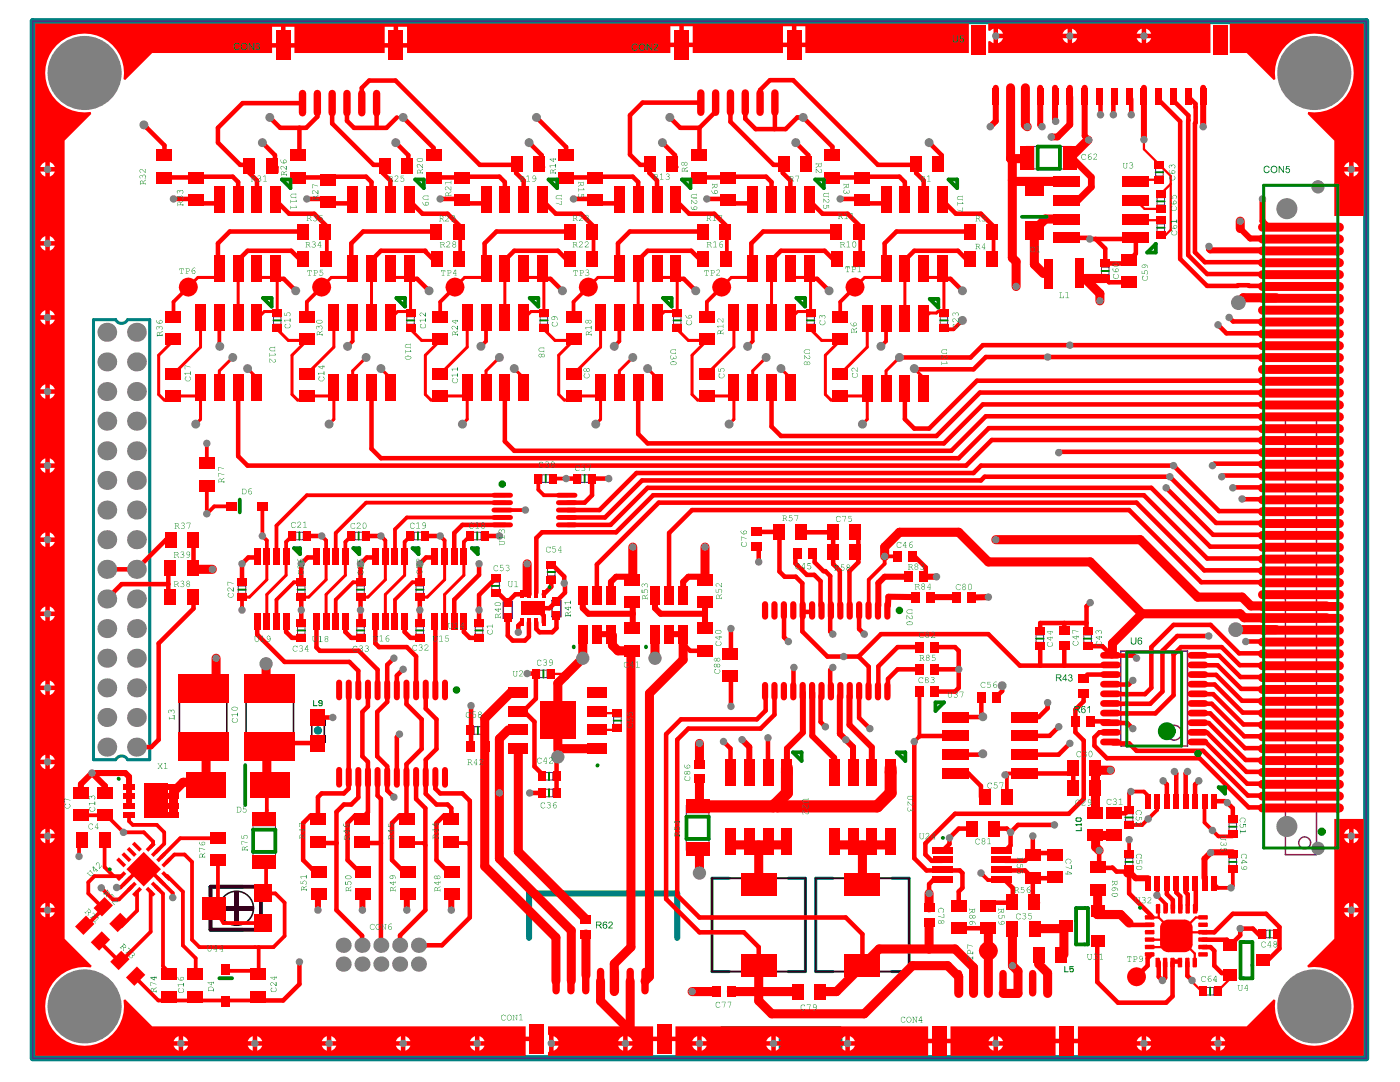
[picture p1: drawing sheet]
<svg xmlns="http://www.w3.org/2000/svg" width="279mm" height="216mm" viewBox="0 0 279 216" stroke-linecap="round" stroke-linejoin="round" font-family="sans-serif">
<path d="M23.1 63.8a1.31 1.31 0 0 0 1.2 .7 1.31 1.31 0 0 0 1.2-.7M23.1 63.8h-4.4v87.8h4.4a1.31 1.31 0 0 1 1.2-.8 1.31 1.31 0 0 1 1.2 .8h4.4v-87.8h-4.4M145.5 175.2h-3.4v18.7h3.4M157.3 175.2h3.4v18.7h-3.4M166.2 175.2h-3.4v18.7h3.4M178 175.2h3.4v18.7h-3.4" fill="none" stroke="#008080" stroke-width=".6"/>
<path d="M48.4 176.9h-6.4v1.8M42 183.7v1.8h6.4" fill="none" stroke="#008080" stroke-width=".75"/>
<path d="M144 211.2v-6h23.7v6M155.9 205.2v6" fill="none" stroke="#008080" stroke-width=".91"/>
<path d="M6.5 4.2h266.1v207h-266.1zM105.6 187.1v-8.8h29.6v8.8" fill="none" stroke="#008080" stroke-width="1.2"/>
<g fill="none" stroke="#008080" stroke-width=".38">
<circle cx="63.5" cy="145.8" r=".38"/>
<circle cx="63.5" cy="145.8" r=".65"/>
<circle cx="63.5" cy="145.8" r=".08"/>
</g>
<g fill="#000">
<path d="M20.6 77.4h1.5v1.5h-1.5zM20.6 71.5h1.5v1.5h-1.5zM20.6 65.6h1.5v1.4h-1.5zM26.5 77.4h1.5v1.5h-1.5zM26.5 71.5h1.5v1.5h-1.5zM26.5 65.6h1.5v1.4h-1.5zM20.6 95.1h1.5v1.5h-1.5zM20.6 89.2h1.5v1.5h-1.5zM20.6 83.3h1.5v1.5h-1.5zM26.5 95.1h1.5v1.5h-1.5zM26.5 89.2h1.5v1.5h-1.5zM26.5 83.3h1.5v1.5h-1.5z"/>
<path d="M20.6 112.9h1.5v1.4h-1.5zM20.6 107h1.5v1.4h-1.5zM20.6 101h1.5v1.5h-1.5zM26.5 112.9h1.5v1.4h-1.5zM26.5 107h1.5v1.4h-1.5zM26.5 101h1.5v1.5h-1.5zM20.6 136.5h1.5v1.5h-1.5zM20.6 130.6h1.5v1.5h-1.5zM20.6 124.7h1.5v1.5h-1.5zM20.6 118.8h1.5v1.5h-1.5zM26.5 136.5h1.5v1.5h-1.5zM26.5 130.6h1.5v1.5h-1.5z"/>
<path d="M26.5 124.7h1.5v1.5h-1.5zM26.5 118.8h1.5v1.5h-1.5zM35.7 136.1h9.7v2.8h-9.7zM49 136.1h9.7v2.8h-9.7zM20.6 148.3h1.5v1.5h-1.5zM20.6 142.4h1.5v1.5h-1.5zM26.5 148.3h1.5v1.5h-1.5zM26.5 142.4h1.5v1.5h-1.5zM35.7 147.4h9.7v2.9h-9.7zM49 147.4h9.7v2.8h-9.7zM62.1 143.3h2.8v1.5h-2.8zM62.1 146.7h2.8v1.5h-2.8z"/>
<path d="M46.7 177.8h.9v6.8h-.9zM43.8 180.8h6.8v.9h-6.8z"/>
</g>
<g fill="none" stroke="#000" stroke-width=".3">
<path d="M35.8 138.9v8.6M45.3 138.8v8.7M49.1 138.8v8.7M58.6 138.8v8.6M62.2 144.7v2.1M64.7 144.7v2.1"/>
<circle cx="47.2" cy="181.2" r="3.4"/>
</g>
<path d="M42 176.9h10.1v8.6h-10.1z" fill="none" stroke="#000" stroke-width=".75"/>
<path d="M142.1 175.2h18.6v18.7h-18.6zM162.8 175.2h18.6v18.7h-18.6z" fill="none" stroke="#000" stroke-width=".38"/>
<g fill="none" stroke="#800080" stroke-width=".3">
<path d="M256.5 83.3h6.2v87.2h-6.2zM110.2 119.8h1.7v3.3h-1.7zM100.4 120.1h1.8v3.3h-1.8zM223.7 129.9h13.3v19h-13.3z"/>
<circle cx="234.3" cy="146.2" r="1.48"/>
<circle cx="260.4" cy="168.2" r="1.18"/>
</g>
<g fill="none" stroke="#800080" stroke-width=".2">
<path d="M6.5 4.2h266.1v207h-266.1zM204.8 29.2h9v4.5h-9zM206.3 29.2v4.5M212.3 29.2v4.5M230.6 32.9h1.5v2.9h-1.5zM230.6 35.1h1.5M230.6 33.6h1.5M230.9 38.7h1.5v3h-1.5v-3M230.9 39.4h1.5M219.8 53.3h1.5M219.8 54.8h1.5M221.3 55.5v-2.9h-1.5v3h1.5"/>
<path d="M230.9 46.2h1.5M230.9 40.9h1.5M230.9 44.7h1.5M232.4 46.9v-2.9h-1.5v2.9h1.5M54.6 64.7h1.5M54.6 62.4h1.5v3h-1.5v-2.9M54.6 63.2h1.5M81.2 64.7h1.5M81.2 62.4h1.5v3h-1.5v-2.9M81.2 63.2h1.5M107.8 64.7h1.5M107.8 62.4h1.5v3h-1.5v-2.9"/>
<path d="M107.8 63.2h1.5M134.4 64.7h1.5M134.4 62.4h1.5v3h-1.5v-2.9M134.4 63.2h1.5M161 64.7h1.5M161 62.4h1.5v3h-1.5v-2.9M161 63.2h1.5M187.6 64.7h1.5M187.6 62.4h1.5v3h-1.5v-2.9M187.6 63.2h1.5M107.4 94.7h3v1.5h-3zM108.2 94.7v1.5"/>
<path d="M109.7 94.7v1.5M115.2 96.2v-1.5h3v1.5h-3M115.9 94.7v1.5M117.4 94.7v1.5M47.5 116.2h1.5v3h-1.5zM47.5 118.4h1.5M47.5 116.9h1.5M59 106.2v1.5M59.4 116.2h1.5v3h-1.5zM59.4 118.4h1.5M59.4 116.9h1.5M60.5 106.2v1.5"/>
<path d="M61.2 106.2h-2.9v1.5h3v-1.5M70.8 106.2v1.5M71.2 116.2h1.5v3h-1.5zM71.2 118.4h1.5M71.2 116.9h1.5M72.3 106.2v1.5M73.1 106.2h-3v1.5h3v-1.5M82.7 106.2v1.5M83 116.2h1.5v3h-1.5zM83 118.4h1.5M83 116.9h1.5M84.2 106.2v1.5"/>
<path d="M84.9 106.2h-3v1.5h3v-1.5M94.5 106.2v1.5M96 106.2v1.5M96.7 106.2h-2.9v1.5h2.9v-1.5M98.2 115.4h1.5v3h-1.5v-3M98.2 116.2h1.5M98.2 117.7h1.5M109.3 112.7l1.5-.1v3h-1.5zM109.3 114.9h1.5M109.3 113.4h1.5M59.4 124.3h1.5v3h-1.5zM59.4 125.1h1.5"/>
<path d="M59.4 126.5h1.5M71.2 124.3h1.5v3h-1.5zM71.2 125.1h1.5M71.2 126.5h1.5M83 124.3h1.5v3h-1.5zM83 125.1h1.5M83 126.5h1.5M94.9 124.3h1.5v3h-1.5zM94.9 125.1h1.5M94.9 126.5h1.5M107.7 133.7v1.5M109.2 133.7v1.5"/>
<path d="M109.9 133.7h-2.9v1.5h2.9v-1.5M206.8 126h1.5v2.9h-1.5zM206.8 128.2h1.5M206.8 126.7h1.5M216.3 126h1.5v2.9h-1.5zM216.3 128.2h1.5M216.3 126.7h1.5M93.9 145h3v1.5h-3zM94.6 145v1.5M96.1 145v1.5M108.1 159v-1.5h3v1.5h-3M108.1 154.2h3v1.5h-3z"/>
<path d="M108.8 154.2v1.5M108.8 157.5v1.5M110.3 154.2v1.5M110.3 157.5v1.5M122.5 142.3h1.5v3h-1.5v-3M122.5 143.1h1.5M122.5 144.5h1.5M50.5 163.3h4.5v9h-4.5zM50.5 170.8h4.5M50.5 164.8h4.5M137 160.7h4.5v9h-4.5zM137 168.2h4.5"/>
<path d="M137 162.2h4.5M224.6 161.6h1.5v3h-1.5v-3M224.6 170.5h1.5v3h-1.5zM224.6 172.7h1.5M224.6 171.3h1.5M224.6 163.9h1.5M224.6 162.4h1.5M245.3 172.7h1.5M245.3 170.5h1.5v3h-1.5v-3M245.3 171.3h1.5M245.3 164.2h1.5M245.3 165.7h1.5"/>
<path d="M246.8 166.4v-2.9h-1.5v3h1.5M240 198.5v-1.5h3v1.5h-3M240.8 197v1.5M242.2 197v1.5M251.9 185.6h3v1.5h-3zM252.7 185.6v1.5M254.2 185.6v1.5"/>
</g>
<g fill="#f00">
<path d="M245.4 4.7h26.8v38.4h-5.9v-15l-5.3-5.3 .1-.4a7.9 7.9 0 0 0 9-7.5 7.9 7.9 0 0 0-8.3-8.2 7.9 7.9 0 0 0-7.3 9.1l-.3 .2-5.4-5.4h-3.4zM270.1 32.3v1h1a1.36 1.36 0 0 0-1-1zM268.6 32.7l-.3 .6h.9v-1zM270.1 34.2v1a1.36 1.36 0 0 0 1-1zM268.3 34.2a1.36 1.36 0 0 0 .9 1v-1z"/>
<path d="M197.2 4.7h44.4v5.9h-44.4v-2.3l.4-.1 .7 .4v-2.9l-.7 .5-.4-.1zM228.7 5.7v1h1a1.36 1.36 0 0 0-1-1zM227.2 6.1l-.3 .6h.9v-1zM214 5.7v1h.9a1.36 1.36 0 0 0-.9-1zM212.4 6.1l-.3 .6h1v-1zM199.2 5.7v1h1a1.36 1.36 0 0 0-1-1zM228.7 7.6v1a1.36 1.36 0 0 0 1-1zM226.9 7.6a1.36 1.36 0 0 0 .9 1v-1zM214 7.6v1a1.36 1.36 0 0 0 .9-1zM212.1 7.6a1.36 1.36 0 0 0 1 1v-1zM199.2 7.6v1a1.36 1.36 0 0 0 1-1z"/>
<path d="M7 4.7h186.4v5.9h-32.7v-1.2h-4.4v1.2h-18.1v-1.2h-4.4v1.2h-52.6v-1.1h-4.4v1.1h-18v-1.1h-4.5v1.1h-23.9l-5.4 5.4-.3-.2a7.9 7.9 0 0 0-7.3-9.1 7.9 7.9 0 0 0-8.4 8.2 7.9 7.9 0 0 0 9.1 7.5l.1 .4-5.3 5.3v159.2l5.4 5.4-.1 .3a7.9 7.9 0 0 0-9.2 7.4 7.9 7.9 0 0 0 8.3 8.3 7.9 7.9 0 0 0 7.4-9.2l.3-.1 5.4 5.4h74.5v2h2.2v.9h-2.2v3h-97.9zM158.9 5.2v3.3h1.8v-3.3zM136.5 5.2v3.3h1.7v-3.3zM133.8 5.2v3.3h1.8v-3.3zM156.3 5.2v3.3h1.7v-3.3zM57 5.3v3.3h1.8v-3.3zM79.5 5.3v3.3h1.7v-3.3zM76.8 5.3v3.3h1.8v-3.3zM54.3 5.3v3.3h1.8v-3.3zM9.9 32.3v1h1a1.36 1.36 0 0 0-1-1zM8.4 32.7l-.3 .6h.9v-1zM9.9 34.2v1a1.36 1.36 0 0 0 1-1zM8.1 34.2a1.36 1.36 0 0 0 .9 1v-1zM9.9 47.1v1h1a1.36 1.36 0 0 0-1-1zM8.4 47.5l-.3 .6h.9v-1zM9.9 49v1a1.36 1.36 0 0 0 1-1zM8.1 49a1.36 1.36 0 0 0 .9 1v-1zM9.9 61.9v1h1a1.36 1.36 0 0 0-1-1zM8.4 62.3l-.3 .6h.9v-1zM9.9 63.8v1a1.36 1.36 0 0 0 1-1zM8.1 63.8a1.36 1.36 0 0 0 .9 1v-1zM9.9 76.7v1h1a1.36 1.36 0 0 0-1-1zM8.4 77l-.3 .7h.9v-1zM9.9 78.6v1a1.36 1.36 0 0 0 1-1zM8.1 78.6a1.36 1.36 0 0 0 .9 1v-1zM9.9 91.5v1h1a1.36 1.36 0 0 0-1-1zM8.4 91.8l-.3 .7h.9v-1zM9.9 93.4v.9a1.36 1.36 0 0 0 1-.9zM8.1 93.4a1.36 1.36 0 0 0 .9 .9v-.9zM9.9 106.3v.9h1a1.36 1.36 0 0 0-1-.9zM8.4 106.6l-.3 .6h.9v-.9zM9.9 108.1v1a1.36 1.36 0 0 0 1-1zM8.1 108.1a1.36 1.36 0 0 0 .9 1v-1zM9.9 121v1h1a1.36 1.36 0 0 0-1-1zM8.4 121.4l-.3 .6h.9v-1zM9.9 122.9v1a1.36 1.36 0 0 0 1-1zM8.1 122.9a1.36 1.36 0 0 0 .9 1v-1zM9.9 135.8v1h1a1.36 1.36 0 0 0-1-1zM8.4 136.2l-.3 .6h.9v-1zM9.9 137.7v1a1.36 1.36 0 0 0 1-1zM8.1 137.7a1.36 1.36 0 0 0 .9 1v-1zM9.9 150.6v1h1a1.36 1.36 0 0 0-1-1zM8.4 151l-.3 .6h.9v-1zM9.9 152.5v1a1.36 1.36 0 0 0 1-1zM8.1 152.5a1.36 1.36 0 0 0 .9 1v-1zM9.9 165.4v1h1a1.36 1.36 0 0 0-1-1zM8.4 165.7l-.3 .7h.9v-1zM9.9 167.3v1a1.36 1.36 0 0 0 1-1zM8.1 167.3a1.36 1.36 0 0 0 .9 1v-1zM9.9 180.2v.9h1a1.36 1.36 0 0 0-1-.9zM8.4 180.5l-.3 .6h.9v-.9zM9.9 182v1a1.36 1.36 0 0 0 1-1zM8.1 182a1.36 1.36 0 0 0 .9 1v-1zM95.7 206.8v1h1a1.36 1.36 0 0 0-1-1zM94.2 207.1l-.4 .7h1v-1zM80.9 206.8v1h1a1.36 1.36 0 0 0-1-1zM79.4 207.1l-.4 .7h1v-1zM66.1 206.8v1h1a1.36 1.36 0 0 0-1-1zM64.6 207.1l-.4 .7h1v-1zM51.3 206.8v1h1a1.36 1.36 0 0 0-1-1zM49.8 207.1l-.3 .7h.9v-1zM36.6 206.8v1h.9a1.36 1.36 0 0 0-.9-1zM35 207.1l-.3 .7h1v-1zM95.7 208.7v.9a1.36 1.36 0 0 0 1-.9zM93.8 208.7a1.36 1.36 0 0 0 1 .9v-.9zM80.9 208.7v.9a1.36 1.36 0 0 0 1-.9zM79 208.7a1.36 1.36 0 0 0 1 .9v-.9zM66.1 208.7v.9a1.36 1.36 0 0 0 1-.9zM64.2 208.7a1.36 1.36 0 0 0 1 .9v-.9zM51.3 208.7v.9a1.36 1.36 0 0 0 1-.9zM49.5 208.7a1.36 1.36 0 0 0 .9 .9v-.9zM36.6 208.7v.9a1.36 1.36 0 0 0 .9-.9zM34.7 208.7a1.36 1.36 0 0 0 1 .9v-.9z"/>
<path d="M109.4 204.8h20.9v2h4.5v-2h50.4v2.5h4.5v-2.5h21v2.5h4.4v-2.5h33.7l5.4-5.4 .3 .1a7.9 7.9 0 0 0 7.4 9.2 7.9 7.9 0 0 0 8.3-8.3 7.9 7.9 0 0 0-9.2-7.4l-.1-.3 5.4-5.4v-23.9h5.9v47.3h-57.1v-2.5h-4.4v2.5h-21v-2.5h-4.5v2.5h-50.4v-3h-4.5v3h-20.9v-.7l.2-.2v-3.2l-.2-.2zM270.1 165.4v1h1a1.36 1.36 0 0 0-1-1zM268.6 165.7l-.3 .7h.9v-1zM270.1 167.3v1a1.36 1.36 0 0 0 1-1zM268.3 167.3a1.36 1.36 0 0 0 .9 1v-1zM270.1 180.2v.9h1a1.36 1.36 0 0 0-1-.9zM268.6 180.5l-.3 .6h.9v-.9zM270.1 182v1a1.36 1.36 0 0 0 1-1zM268.3 182a1.36 1.36 0 0 0 .9 1v-1zM243.5 206.8v1h1a1.36 1.36 0 0 0-1-1zM242 207.1l-.4 .7h1v-1zM228.7 206.8v1h1a1.36 1.36 0 0 0-1-1zM227.2 207.1l-.3 .7h.9v-1zM199.2 206.8v1h1a1.36 1.36 0 0 0-1-1zM197.6 207.1l-.3 .7h1v-1zM169.6 206.8v1h1a1.36 1.36 0 0 0-1-1zM168.1 207.1l-.4 .7h1v-1zM154.8 206.8v1h1a1.36 1.36 0 0 0-1-1zM153.3 207.1l-.4 .7h1v-1zM140 206.8v1h1a1.36 1.36 0 0 0-1-1zM138.5 207.1l-.3 .7h.9v-1zM125.3 206.8v1h.9a1.36 1.36 0 0 0-.9-1zM123.7 207.1l-.3 .7h1v-1zM110.5 206.8v1h1a1.36 1.36 0 0 0-1-1zM169.6 208.7v.9a1.36 1.36 0 0 0 1-.9zM167.7 208.7a1.36 1.36 0 0 0 1 .9v-.9zM154.8 208.7v.9a1.36 1.36 0 0 0 1-.9zM152.9 208.7a1.36 1.36 0 0 0 1 .9v-.9zM140 208.7v.9a1.36 1.36 0 0 0 1-.9zM138.2 208.7a1.36 1.36 0 0 0 .9 .9v-.9zM125.3 208.7v.9a1.36 1.36 0 0 0 .9-.9zM123.4 208.7a1.36 1.36 0 0 0 1 .9v-.9zM110.5 208.7v.9a1.36 1.36 0 0 0 1-.9zM243.5 208.7v.9a1.36 1.36 0 0 0 1-.9zM241.6 208.7a1.36 1.36 0 0 0 1 .9v-.9zM228.7 208.7v.9a1.36 1.36 0 0 0 1-.9zM226.9 208.7a1.36 1.36 0 0 0 .9 .9v-.9zM199.2 208.7v.9a1.36 1.36 0 0 0 1-.9zM197.3 208.7a1.36 1.36 0 0 0 1 .9v-.9z"/>
</g>
<g fill="none" stroke="#f00" stroke-width=".75">
<path d="M34.6 60.2v2.7M43.8 68.8l.1 .3M61.2 60.2v2.7M97 68.1l-1 1M41.3 88.5v3.4M42.8 101l-1.5 1.5M48.3 119.1v2.6M52.4 106.9l.9 .9v3.4M52.4 101h.1M57.1 108.1v3.1M58.6 116.2h1.5M64.2 106.9l.9 .9v3.4"/>
<path d="M68.9 108.1v3.1M70.5 116.2h1.5M76 106.9l.9 .9v3.4M80.8 108.1v3.1M81.2 103.3l-2.4 2.3M82.3 116.2h1.5M88.7 107.8v3.4M92.6 108.1v3.1M100.8 101.8h4M16.1 162.7h4.8M18.9 174.8l-1.3 1.3M22.5 179.5h1.2"/>
<path d="M22.7 174.8h1.5M25.3 175.9l-1.3 1.2h-.7M25.8 162.7v1.2l.7 .7M29.8 173.5l2.4 2.4M30.6 167.9v.6l-.5 .5M32.8 168.4l-1.7 1.6M34.8 170.5h2M53.3 161.7l-.2 1.7M84.4 168.2l.5 .5M39.1 191.2v3.4M43.5 180.5l-.7 .7M45 199.6v.2"/>
<path d="M56.8 186.8l-2.2 2.2"/>
</g>
<path d="M20.9 156.8v.9" fill="none" stroke="#f00" stroke-width="1.2"/>
<g fill="none" stroke="#f00" stroke-width=".6">
<path d="M54.9 32.9l.4 .4M55 55.4l.3 .2M66.1 55.4l-1.9 1.9M92.7 55.4l-1.9 1.9M31.7 78.7l1.1 1.1M35.4 79l-.8 .8M49.4 73.5l1.9 1.9M52.8 62.2h2.5M58.3 78.7l1.1 1.1h1.8l.8-.8M73.1 71.3l-2.7 2.7M76 73.5l1.9 1.9M79.4 62.2l-1.5 1.4"/>
<path d="M84.9 78.7l1.1 1.1M88.7 79h4.5M102.6 73.5l1.9 1.9M66.6 83.7l-.9 .9M93.2 83.7l-.9 .9M48.3 119.1h1.5M60.1 119.1h1.5M72 119.1h1.4M83.8 119.1h1.5"/>
</g>
<g fill="none" stroke="#f00" stroke-width=".91">
<path d="M72.2 17.5v3.1M28.7 24.9l.6 .6M32.8 29v2M38.9 35.4l.2 .2M46.5 35.3l1 1M47.9 32.9h2l-.1 .1M52.4 28.5l2.5 2.5v1.9M53.8 23.4l2.1 2.1M59.8 25.5h1.3M66 35.3l-.3 .3-.2-.2M70.6 25.5h4.5M73.1 35.3l1 1"/>
<path d="M76.4 34.5l1.5 1.5M76.5 32.9l-.1 .1M79.2 23.4l-2.1 2.1M86.5 29.5v1.5M92.6 35.3l-.3 .3-.2-.2M103 34.5l1.5 1.5M103.1 32.9l-.1 .1M43.5 55.1l.3 .3M55.3 55.6h1.3M70.1 55.1l.3 .3M84.9 50v.2M89.3 42.7l2.5 2.5"/>
<path d="M96.7 55.1l.3 .3M47.5 91l1.9 1.9M38.6 119.5v1.9M48.3 112.5v3.7M60.1 112.5v3.7M60.1 119.1v2.6M61.2 106.9h.1M61.4 111.2h1.8M72 112.5v3.7M72 119.1v2.6M73.1 106.9h.1M73.2 111.2h1.8"/>
<path d="M83.8 112.5v3.7M83.8 119.1v2.6M84.9 106.9h.1M85 111.2h1.8M95.6 112.5v2.2M95.6 118.7v3M96.7 106.9h.1M104.1 118.6h-1.2l-1.6 1.5M58.3 127.3h1.8M70.1 127.3h1.9M73.4 137.9v3M78.6 131.3l-1.3 1.4"/>
<path d="M79.2 137.7v.2M80.5 133.6l-1.3 1.2M81.1 137.9v2.6M85 137.9v3.5M86.7 124.7l.2 .2M101.3 126.8l1 1h2.5M103.4 124.8v1.4M64.2 158.3h4.4M71.5 155.1v4M72.3 150.9l1.1 1.1M77.3 155.1v2.6l1.3 1.4M79.7 146.5l-.5 .6"/>
<path d="M83 155.1v4.3M85 155.1v3.3M86.9 155.1v2.3M87.1 149.4l-2.1 2.2M111.1 154.9v3.3M63 162.8h-1l-1.5 1.4M71.3 173.5h1M73.4 162.1l-1.1 1.1-.4-.4h-1.1M80.8 162.8h-1.1l-1.5 1.4M81.1 162.8v.3M89 173.5h1.1M90.1 161.3v1.9l-.5-.4h-1"/>
<path d="M72.3 186.7v1.9M79.8 186.7v1.9"/>
</g>
<path d="M40.5 137.4h2.6M36.5 156.1l-1.9 1.9" fill="none" stroke="#f00" stroke-width="1.8"/>
<path d="M75.2 25.4l-.1 .1M79.2 23.4h1.3M104.1 118.6h.7M101.3 120.1v.2M102 138.1h1.4M94 149h.1M101.4 145.6h2M108.1 154.3v.6M108.1 158.2h.1M111.3 151l-.2 .3" fill="none" stroke="#f00" stroke-width=".45"/>
<path d="M77.3 137.9v2.2" fill="none" stroke="#f00" stroke-width=".9"/>
<circle cx="111.3" cy="143.6" r=".23" fill="#f00"/>
<g fill="none" stroke="#f00" stroke-width=".45">
<path d="M222.4 19.3l-.2 .2M154.6 25.7v.1M202 36l.3 .2M228.3 29.8l3.1 3.1M231.4 35.9h-4.4l-.3 .3M208.2 54.6h1.1M217.3 47.5l.2 .2M226.7 43.7l.2 .2M112.6 116.4l.2 .1M106.9 134.4v.1M112.4 134.5l.4 .3M156.5 122.1h.1"/>
<path d="M158.4 133.2v.1M217 134.6l-.7 .7M123.2 145.3l-.3 .3h-3.7M218.6 153.2l.6 .5M221.3 143.9l.3 .3M218.6 162.3h.1M225.3 161.6l-.6 .7M116.5 194.6h.4M231.3 181.6v1.5h-1.5M235.7 186h.1"/>
</g>
<g fill="none" stroke="#f00" stroke-width=".91">
<path d="M151.7 18v2.5M231.3 19.3v.6M108.1 31v1.9M113 29.3v1.7M119.2 35.3l-.3 .3-.2-.2M125.7 30.9l2.1 2M126.3 35.3l1.1 1M132.2 28.5l2.5 2.5v1.9M145.8 35.3l-.3 .3-.1-.2M148.7 23.7l2.1 2.1M154.4 32.9h1.9l-.1 .1M156.2 34.5l1.5 1.5"/>
<path d="M159.1 23.4l-2.3 2.4h-2.2M161.3 31v1.9M179.5 35.3l1.1 1M182.9 32.9l-.1 .1M185.4 28.5l2.5 2.5v1.9M108.5 55.6h1.4M118.9 40.6h4.1M142.5 42.7l2.6 2.5M149.9 55.1l.3 .3M161.8 55.6h1.3M176.6 55.1l.2 .3M217.5 47.7h1.2"/>
<path d="M220.6 52.6h4.1M220.6 55.6l.7 .7M226.5 47.7l.2-.2v3.1M182.5 73.5l.1 .2M113 95.5h2.2M121.5 95.5h-3.3v3.3M180.6 83.6l1.9 1.9M211.3 90.2v.1M110 115.6v1.5M111.1 120l-1.4 1.4h-3.4M112.6 115v1.4M126.2 115.1l.1 .1"/>
<path d="M140.6 115.1l.1 .1M155.6 114l1 1.1h2.2M161 114.7h1.5l1.3 1.3M164.4 114h.3M166.3 112.6l1.3 1.3M184.8 113.2v1.9M107 121.4l1.5 1.4M111.1 125.3l-.9 .9h-2.5l-.7-.7M156.5 127.2l.8 .8M160.2 122.1h1.9M191.3 137.3l-.7 .7M200 136.8v1.1l-1.2 1.2"/>
<path d="M216.3 138.3v1.7l-1.7 1.6M216.8 125.7l.2 .2M217.6 120.3l-.8 .7M221.9 136.6h3.4M221.9 132.7l-.1 .1M226.3 130.8l.5 .5M229.8 137.3l-1.3 1.2M145.8 149.4v3.8M163.8 144.1l.9 .9M206 143.1h1.3M209.1 140.2v1.1M211.3 145l-1.8 1.8"/>
<path d="M214.6 143.9v2.2M221.9 144.3h3.1M184.7 168.3v2.2M188 175.6h-1.8l-.8 .8M191.3 165.3h3.3M191.6 173.7l.5 .5v3M198.4 165.3h2.5M204.6 173.7l1.5 1.5M206.1 179.1l1.1 1M206.1 166.8v3.4M222 173.1l.8 .8h2.5M222.4 162.3h2.3"/>
<path d="M148.5 186l2.9 3M197.7 180.1l-.5 .1M229 191.2v1.5l-2.2 2.2M231.3 191.9v3M232.5 192.1v3M234 198.8l-1.3 1.3M234.2 191.9h1.3M237 192.1v2.6"/>
</g>
<g fill="none" stroke="#f00" stroke-width=".75">
<path d="M114.5 60.2v2.7M141.1 60.2v2.7M150.2 68.1l-1 1M167.7 60.2v2.7M176.8 68.1l-1 1M107.4 95.5v2.2l1.1 1.1M110.4 95.5h.1M176.6 112.5l-3.2 3.2M200.6 154.6l.3 .4v4.1M228.3 157.9l.8 .9M197.2 175.6h3.3M219.4 172.7l-.3 .5"/>
<path d="M222 173.1l-.1 .1M225.3 167.6v2.5M230.9 161.6l-3 3M231 178.5l-.1 .1M229.8 182.7v.4M234.2 187.5l-1.5 1.5M237.2 184.6l-2.3 2.2 1.4 1.3"/>
</g>
<g fill="none" stroke="#f00" stroke-width=".6">
<path d="M108.1 32.9l.4 .4M134.7 32.9l.5 .4M108.3 55.4l.2 .2M131.1 55.4h3.8l.3 .2M145.9 55.4l-1.9 1.9M161.5 55.4l.3 .2M172.6 55.4h4.2M184.3 55.4h3.8l.3 .2M106 62.2h2.5M108.5 65.7l2.3 2.2M115.3 79l-.8 .8h-1.9M135.2 62.2h-2.6l-1.5 1.4"/>
<path d="M137.4 67.9h3.7M138.1 78.7l1.1 1.1h1.9M152.9 71.3l-2.7 2.7M155.9 73.5l1.8 1.9M159.2 62.2l-1.5 1.4M161.8 65.7l2.2 2.2M168.5 79l-.8 .8M188.4 62.2h-1.2l-.3 .3h-1.4l-1.2 1.1M119.9 83.7l-1 .9M146.5 83.7l-1 .9M173.1 83.7l-1 .9"/>
</g>
<path d="M204.6 24.9l.4 .4M205 31.5l-.2 .2M176.6 109.2v1.8M116.3 131.3l-3.5 3.5M121.9 126.5l.3 .3v2M151.4 197.9v1.8M212.5 185.3l-.2 .1" fill="none" stroke="#f00" stroke-width="1.8"/>
<g fill="none" stroke="#f00" stroke-width="1.2">
<path d="M198.7 24.2l-1.1 1.1M210.6 24.1l.1 .1M123 115.1l-1.1 1M140.6 115.1h-3.2l-1.1 1M176.6 115.1l-1.3 1.2M184.8 115.1h2.1M194 119.1l.2 .1M119.1 126.5h2.8M126.3 120.2v2.3M130.7 121.4l1.1 1.1M136.3 126.5h.1M140.7 120.2v2.3"/>
<path d="M222 130.7l-.1 .1M149.5 149v4.2M157.1 149.4v3.8M166.5 151.2v2M170.2 149v4.2M174 149.1v4.1M226.7 175.2h2.4"/>
</g>
<path d="M217.8 35.4v1.9" fill="none" stroke="#f00" stroke-width="1.4"/>
<circle cx="234.2" cy="187.5" r=".23" fill="#f00"/>
<g fill="none" stroke="#f00" stroke-width=".75">
<path d="M37.6 57.3l-3 2.9M64.2 57.3l-3 2.9M65.2 46.2v5.9M90.8 57.3l-3 2.9v2.7M91.8 46.2v5.9M117.4 57.3l-2.9 2.9M118.4 46.2v5.9M144 57.3l-2.9 2.9M145.1 46.2v5.9M170.6 57.3l-2.9 2.9M171.7 46.2v5.9M198.3 46.2v5.9"/>
<path d="M43.8 63.6v5.2M70.4 63.6v4.5l-1 1M97 63.6v4.5M123.6 63.6v4.5l-1 1M150.2 63.6v4.5M176.8 63.6v4.5M192.1 63.9l-1.8 1.8h-1.9M41.3 96.9v5.6M100.8 98.8h-39.6l-6 6.1v6.3M108.5 98.8h4.8M110.4 95.5h2.6M42.8 101h2.8"/>
<path d="M52.4 101v5.9M58.3 106.9l-1.2 1.2M58.6 116.2l-3.4 3.5v4.4M70.1 106.9l-1.2 1.2M70.5 116.2l-3.5 3.5v4.4M78.8 105.6v5.6M81.2 103.3h19.6M81.9 106.9l-1.1 1.2M82.3 116.2l-3.5 3.5v4.4M87.8 106.9l.9 .9M93.8 106.9l-1.2 1.2M100.8 100.3h-27.7l-6.1 6.1v4.8"/>
<path d="M173.4 115.7v5.1M178.7 111h-2.1v1.5M183.5 138v8.9l-1 1.1M53.3 156.1v5.6M206 154.3h-5.1l-.3 .3M228.3 157.9h-2.6l-.4 .4v2.9M229.1 158.8v1.1M230.9 159.9v1.7M240.4 159.9v4.2l2.8 2.8h2.8M15.8 167.6v3.3M17.6 176.1v2.2l3 3-3.6 3.7M20.2 177.2l2.3 2.3"/>
<path d="M20.9 167.6v5.4l1.8 1.8h-3.8M20.9 162.7l1.1 .7 2.6 2.7h4.1l1.9 1.8M26.3 176.9l-2.6 2.6M26.5 164.6h4.8l1.5 1.5v2.3M27.4 178v3.7l-3.2 3.2M29.8 173.5h-2.1l-2.4 2.4M30.1 178v7.9l-6.1 6.1-3.5-3.5M31.1 176.9l1.4 1.4v14.5l1.4 1.4v.4M32.2 175.9l2.3 2.3v.9M33.2 174.8h.2l3.1 3.1v10.7l2.6 2.6M34.8 170.5l-1.6 1.6M36.8 170.5l1.5 1.5v15.5l1.5 1.5h14.8"/>
<path d="M43.5 167.3h-7.5l-3.8 3.8M43.5 172.3v8.2M53.1 171.8v6l-.5 .5h2.4l1.8 1.8v6.7M81.2 168.2h3.2M90.1 168.2h3.2l.5 .5M195.8 174.2l1.4 1.4M225.3 164.6h2.6M230.9 178.6l1.8 1.9v1.2M231 175.2v3.3M246 173.9v2.9l-.3 .4h-2.6l-.8-.8v-1.2M27.5 195.6l4.1 4h20M42.8 181.2l1.8 3h8"/>
<path d="M51.6 189v5.6l-.9-.9h-5M235.7 186l-.8 .8"/>
</g>
<g fill="none" stroke="#f00" stroke-width=".91">
<path d="M72.2 17.5l1.5-1.4h5.2l16.9 16.8h7.3M151.7 18l2-2h4.6l16.9 16.9h7.7M219.6 19.5v3.4M222.2 19.5v3.4M225.8 19.7v3.2M231.3 19.9l4.2 4.3v27.5l5.4 5.3h6.1l.1-.1 7.6 .1M234.2 19.3v.8l3 3-.1 27.8 3.8 3.8h13.8M237.2 19.3l1.4 1.4v.7v3.1l-.1 .1v25.7l2 2h14.2M28.7 24.9l4.1 4.1M33.1 35.4h5.8M34.6 39.7h3.6l.9 .9h4.1l.6-.6M46.5 35.3h-7.1l-.3 .3"/>
<path d="M47.5 36.3v3.7M49.8 33v1.5l1.5 1.5v4M55 40l2.7 2.7h5l2.5 2.5v1M55.9 25.5h3.9v4.9M59.8 35.4h5.7M60.4 20.6h-12l-4.9 4.9v3l4.4 4.4M61.2 39.7h3.6l.9 .9h4.1l.6-.6M63.3 20.6v2.7l-2.2 2.2M66 35.3h7.1M66.3 20.6v4l8.2 8.3h2M69.2 20.6v3.5l1.4 1.4M74.1 36.3v3.7"/>
<path d="M75.1 25.5h2M75.2 20.6v4.8M76.4 33v1.5M77.9 36v4M79 28.5l2.5 2.5v1.9M80.5 23.4l6 6.1M81.7 40l2.6 2.7h5M86.4 35.4h5.7M87.8 39.7h3.6l.9 .9h4.1l.6-.6M92.6 35.3h7.1l1.1 1v3.7M103 33v1.5M104.5 36v4"/>
<path d="M105.6 28.5l2.5 2.5M107.1 23.4l5.9 5.9M108.3 40l2.6 2.7h5l2.5 2.5v1M113 35.4h5.7M114.5 39.7h3.5l.9 .9M119.2 35.3h7.1M123.6 40l-.6 .6M127.4 36.3v3.7M127.8 32.9h1.9l-.1 1.6 1.5 1.5v4M133.7 23.4l2 2.1h3.9M134.9 40l2.6 2.7h5M139.6 25.5v4.9"/>
<path d="M139.6 35.4h5.8M139.9 20.5h-11.7l-2.5 2.5v7.9M141.1 39.7h3.5l.9 .9h4.1l.6-.6M142.8 20.5v1.8l-3.2 3.2M145.8 20.5v3.8l8.6 8.6M145.8 35.3h7.1l1.1 1v3.7M148.7 20.5v3.2M150.8 25.8h3.8M154.6 20.5v5.2M156.2 33v1.5M157.7 36v4M158.8 28.5l2.5 2.5"/>
<path d="M159.1 23.4h1.2l5.8 5.9v1.7M161.5 40l2.6 2.7h5.1l2.5 2.5v1M167.7 39.7h3.5l.9 .9h4.1l.6-.6M179.5 35.3h-7.1l-.3 .3-.1-.2h-5.8M180.6 36.3v3.7M182.8 33v1.5l1.5 1.5v4M56.6 55.6l2.4 2.4M60.2 46.2h-14.3l-2.4 2.4v6.5M60.2 52.1l-2.1-2.1h-8.7l-1.9 1.9v3.5M81.9 55.6h1.3l2.4 2.4M84.9 50h-8.9l-1.9 1.9v3.5M84.9 50.2l1.9 1.9"/>
<path d="M86.8 46.2h-14.3l-2.4 2.4v6.5M91.8 45.2v1M109.9 55.6l2.3 2.4M113.4 46.2h-14.3l-2.4 2.4v6.5M113.4 52.1l-2-2.1h-8.8l-1.8 1.9v3.5M135.2 55.6h1.3l2.4 2.4M140 52.1l-2-2.1h-8.8l-1.8 1.9v3.5M140 46.2h-14.3l-2.4 2.4v6.5l.3 .3M145.1 45.2v1M163.1 55.6l2.4 2.4M166.6 46.2h-14.3l-2.4 2.4v6.5M166.6 52.1l-2-2.1h-8.7l-1.9 1.9v3.5"/>
<path d="M188.4 41.2v-.9l-.3-.3 2.7 2.7h5l2.5 2.5v1M188.4 55.6h1.3l2.4 2.4M193.3 46.2h-14.4l-2.3 2.4v6.5M193.3 52.1l-2.1-2.1h-8.7l-1.9 1.9v3.5M212.8 47.5h4.5M221.3 56.3h4.1M226.5 47.7h-7.8l1.9 1.9v3M226.7 50.6l-1.3 1.3M47.5 79v12M74.1 79v10.6l1.9 1.8h115.3l6-6h57.4M100.8 79v9.1l1.8 1.9h87.3l6.8-6.9h58M127.4 79v7.6l1.8 1.9h59.2l7.8-7.8h58.5"/>
<path d="M180.6 79v4.6M243.1 64.8l1.7 1.7h9.9M245.3 63.3l.8 .8h8.6M254.7 78.3h-59.1l-8.7 8.7h-31l-1.9-1.9v-6.1M254.7 76h-59.7l-9.6 9.5h-2.9M254.7 68.9h-58.5l-2.5 2.4h-14.2M254.7 71.2h-58l-2.4 2.5h-11.7M118.2 98.8l-1.5 1.5h-3.4M211.3 90.2h43.4M232.7 97.3l9.4 9.4h12.6M247.9 99.6h6.8M254.7 92.5h-12.3l-.4 .4"/>
<path d="M254.7 97.3h-8.7M254.7 94.9h-10.6l-.3 .2M254.7 87.8h-56.8l-5.1 5.1h-143.4M33.6 107.7h-.5l-5.9 5.9h-5.9M33.6 113.6v5.9M33.6 116.6h-9.3l-3 2.9M38.6 107.7v5.9M51.3 111.2h-1.7l-1.3 1.3M61.3 106.9h2.9M61.4 111.2l-1.3 1.3M73.1 106.9h2.9M73.2 111.2l-1.2 1.3"/>
<path d="M84.9 106.9h2.9M85 111.2l-1.2 1.3M95.6 114.7l-4.9 5v4.4M96.7 106.9h3M98.9 115.4l-3.3 3.3M99.5 118.4l1.8 1.9M100.8 104.7h-8.5l-1.6 1.7v4.8M110 117.1l-1.5 1.5M110.3 112.7l2.3 2.3M112.8 116.5v1.8l-1.7 1.7M113.3 101.8h6.3l7.4-7.4h67.3l1.5-1.5h38.4l9.1 9.1h11.4M113.3 104.7h8.5l7.4-7.4h100.6l11.7 11.8h13.2"/>
<path d="M113.3 103.3h7.4l7.4-7.4h67.7l.7-.8h37l9.2 9.2h12M151.4 110v2.1M151.4 106.1l4.2 .1v7.8M158.7 110.3v2.1l2.3 2.3M158.8 115.1l1.3 1.3v9.6l5 5h6.2M160.6 106.2h5.7v6.4M162.6 110.3v1.9l1.8 1.8M163.8 116v4.8M164.7 114l1 .9v11.1l.5 .5M167.6 113.9v6.9M171.3 106.2v6l-1.8 1.8v6.8M182.5 111l2.3 2.2"/>
<path d="M254.7 111.4h-13.8l-12.6-12.6h-97.9l-7.4 7.4h-14.8l-1.2 1.1v11M254.7 113.8h-14.4l-13.5-13.5h-95.3l-12.4 12.3v5.7M254.7 116.2h-15l-14.4-14.4h-87.2l-4.6 4.6v11.9M38.6 121.4l-6.9 7v19.2l-1.5 1.5h-3M51.3 124.1v2.5l5.5 5.5h12.9l1.8 1.8v4M57.1 124.1v2l1.2 1.2M60.1 121.7v2.6M63.2 124.1v5.1l.6 .7h7.8l3.8 3.7v4.3M68.9 124.1v2l1.2 1.2M69.6 137.9v19.5l-1 .9M72 121.7v2.6M75 124.1l-.1 4.3 .7 .7h5.6l1.8 1.9v6.9"/>
<path d="M77.3 132.7v5.2M79.2 134.8v2.9M80.8 124.1v2l1.1 1.2h1.9M83.8 121.7v2.6M86.8 124.1l-.1 .6M86.9 124.9v13M92.6 124.1v2l1.2 1.2h1.8M95.6 121.7v2.6M101.3 123.2v3.6M104.1 124.2l-.7 .6M105.2 134.4h1.7M105.6 124.2v2.8l-.8 .8"/>
<path d="M106.9 134.5v4.9l-2.4 2.5M107 124.2v1.3M108.5 122.8v1.4M111.1 122.9v2.4M136.3 128.5l1.4 1.4h3M145.9 125.4v4.5M145.9 135v5.9M152.8 139.4v2.4l-1.8 1.7h-15.1l-3 3v32.9l6.7 6.6h8.9M154.6 138.8v3.8l-2.8 2.8h-14.4l-2.2 2.2v31l4.4 4.5h29.2l3.3 3.3v6.3M156.5 122.1v5.1M158.4 133.3v4.9M163.8 138.9v5.2"/>
<path d="M166.2 133.2l-.5 .5v5.2M171.3 131l2.1 2v5.9M171.3 131l4.5-4.5h21.4l6.3 6.3h18.3M171.5 138.9v4.3l2.1 2.2M171.5 120.8v4.7l1 1M183.5 129.1h-4.4l-3.8 3.9v5.9M183.5 133.6h-4.4l-1.9 1.9v3.4M187.3 129.1h3.3l.7 .8v7.4M187.3 138h3.3M187.3 133.6h4M195.8 139.1v3.6l.3 .4h-5.4M207.6 129.5v3.3"/>
<path d="M212.4 124.3v.7M212.4 128.8v4M216.8 121v4.7M216.8 124.3h-9.2l-.1 1.6M217 134.6h4.6M217 128.9h3l1.9 1.9h4.4M221.9 138.5h6.6M226.1 135.8l-.8 .8M239.1 138.5h3l6.1 6.1h6.5M239.1 136.6h3.3l5.6 5.6h6.7M239.1 134.7h3.6l5.2 5.1h6.8M239.1 132.7h3.9l4.7 4.8h7"/>
<path d="M239.1 130.8h4.2l4.3 4.3h7.1M241.2 126.9h-6.3l-2.9 3v8.1l-2.4 2.4h-7.7M248.6 128h6.1M254.7 132.7h-7.3l-3.6-3.6h-8.1l-1.5 1.5v8.1l-3.6 3.7h-8.7M254.7 130.4h-7.4l-5.7-5.7h-7.4l-4.4 4.4v8.2M63.5 148.3h-10.1l.4 .6M64.2 158.3l-.7 .8v4.1l-.5-.4M66.4 143.2h-2.9M71.5 159.1l-1.4 1.4h-1.5l-1.5 1.5v19.6l5.2 5.1M73.4 152v10.1M73.4 140.9l-1.1 1.2v8.8M75.4 155.1v3.7l.6 .6v29.2"/>
<path d="M79.2 147.1v8M81.1 140.5l3.1 3v5.9l-3.1 3.1 .1 10.7-.4-.4M83 159.4l1.9 1.9v20.3l-5.1 5.1M85 141.4l2.1 2.1v5.9M85 158.4l2.1 2.1h2.2l.8 .8M85 151.6v3.5M86.9 157.4l.9 .9h4.5l1.5 1.5v23.3l-5.6 5.5h-4.7M94 140.8v8.2M104.5 141.9l2.2 2.1v8.9l1.4 1.4M105.7 158.2h2.4M111.1 151.3v3.6M144.4 148l1.4 1.4"/>
<path d="M153.3 147.2v6M182.5 148v23.2l2.4 2.5h6.7M190.7 154.3h2.6l2.5 2.5v2.3M190.7 146.8l-7.2 .1M196.1 150.4l-.1 .2h-5.3M206 154.3h7M206 146.8h3.5M209.1 141.3l-1.8 1.8M213.5 148.3l-2.2 2.3h-5.3M214.2 153.2v4.1M214.6 141.6v2.3M214.6 146.1l1.7 1.7v11.6l-3 3h-22.7l-5.9 5.9"/>
<path d="M217.6 143.9h3.7M221.8 146.1h-2.4l-1 1v1.7l2.5 2.5h18.5l9.8 9.8h5.5M222.1 148.3h3.2l1.5 1.5h13.3l9 8.9h5.6M225 144.3l1.1 1.1M232.1 155.8l.8 .7v3.4M234.4 154l.3 .3v5.6M237 154l-.4 .3v5.6M239.1 146.2h1.8l7.9 7.8h5.9M239.1 144.3h2.1l7.4 7.3h6.1M239.1 140.4h2.7l6.5 6.5h6.4M239.1 148.1h1.5l8.3 8.3h5.8M239.1 142.4h2.4l7 6.9h6.2"/>
<path d="M239.2 155.8l-.7 .7v3.4M242.3 159.9h2.3l1.4 1.4v1.7M60.5 164.2v7.4l1.9 1.9h1.1M63.5 168.2h3.6M70.8 162.8l-1.4 1.4v7.4l1.9 1.9M72.3 168.2h3.7M78.2 164.2v7.4l2 1.9h1M88.6 162.8l-1.5 1.4v7.4l1.9 1.9M184.7 170.5l1.2 1.3h2.1M185.4 176.4v1.9M191.3 165.3l-1.8 1.9v1.2l-1.5 1.4M192.1 177.2l-.8 .7v2.3"/>
<path d="M200.5 173.7h4.1M200.5 175.6l1.6 1.6v2.9h-4.4M200.9 165.3l.8 .8M201.7 166.1v2.6l-1.2 1.1M210.4 164.6h-7.2l-1.5 1.5M211.3 170.2h-5.2l-1.5 1.6h-4.1M211.3 175.2h-5.2v3.9M219.1 173.2h2.8M219.4 169.7v3M225.3 173.9v4.4l4.5 4.4M232.9 175.2v3.2l1.2 1.2v1.7M234.7 175.2v2.9l.8 .8v2.4"/>
<path d="M236.6 175.2v2.8l.4 .5v2M238.5 175.2l.1 6.4M59.8 191.9v4.5l-3.3 3.2h-4.9M111 195.7v.1M114 195.7l-.1 .1M151.4 189v3.7M191.3 185.2h5.9M219 188.1v7.8l4.1 4.2h9.6M225.3 184.2l.4 .4h4.1M229.8 190.5l-.8 .7M231.3 194.9l.7 .7 .5-.5M234 192.1v6.7"/>
<path d="M234.9 186.8l-.7 .7M237 194.7l.9 .9M240 186h2.3l3.7-3.7h6.7l2.7 2.7v4.3l-2.6 2.5-.6-.6M240 189h1.6l.7 .7v3l1.5 1.5h1.7M251.5 186.8l-1.5-1.5h-2.5v1.3l-1.8 1.8-.8-.9h-4.9M251.5 186.8h.1"/>
</g>
<g fill="none" stroke="#f00" stroke-width=".45">
<path d="M219.4 19.3l.2 .2M225.3 19.3l.5 .4M212.8 40h2.4M213.6 31.5h.3M217.1 27.9h.2M226.7 40l1.7 1.7h3.3M228.3 27.9v1.9M231.4 32.9l2.2 2.2v10.8l-1 1h-.9M233.6 36.7l-1.9 2M225.4 51.9l-.7 .7M226.9 43.9h4.8M98.9 118.4h.6"/>
<path d="M105.2 118.2l.4 .4M109.9 134.5h2.5M103.4 141.9h1.1M111.5 149.4l-.2 .2M119.2 141.9l.4 .4h3.6M214.2 153.2l-1.2 1.1M229.8 189h2.9M229.8 187.5h4.4M231.3 183.1l3.6 3.7M235.7 186h4.3M236.3 188.1l2.1 2.2v1.8M237.9 195.6v.3l2.1 2.1"/>
<path d="M240.1 183.1h-1.5l-1.4 1.5M245.5 194.5v.8l-2.5 2.5"/>
</g>
<g fill="none" stroke="#f00" stroke-width="1.2">
<path d="M198.7 17.5v6.7M207.6 17.5v7.4l.4 .4M210.6 17.5v6.6M213.5 17.5v1.8M216.5 17.5v9.6l.8 .8M228.3 17.5v10.4M240.1 17.5v7.8M217.3 27.9h.1M252 39.7v4.4l1.1 1.1h1.6M241.3 49.2v.5l.2 .3h23.2M247.5 45.6l2 2h15.2M254.7 54.7h10"/>
<path d="M254.7 52.3h10M254.7 78.3h10M254.7 71.2h10M254.7 66.5h10M254.7 68.9h10M254.7 76h10M254.7 64.1h10M254.7 97.3h10M254.7 94.9h10M254.7 92.5h10M254.7 90.2h10M254.7 83.1h10"/>
<path d="M254.7 85.4h10M254.7 80.7h10M254.7 99.6h10M254.7 87.8h10M116.3 118.3v3.1l1.1 1.1h8.9v2.2M121.9 116.1v2.2M123 115.1h3.2M130.7 118.3v3.1M136.3 116.1v2.2M175.3 116.3v4.5M176.6 115.1h4.3M182.8 119.1h-5.5l-.1 1.7"/>
<path d="M186.6 119.1h3.6M197.2 119.1l-3 .1M254.7 113.8h10M254.7 116.2h10M254.7 109.1h10M131.8 122.5h8.9v2.2M133.5 126.5h2.8M160.2 138.2v8l-3.1 3.2M162.1 138.2v8.6l4.4 4.4M167.6 138.9v7.5l2.6 2.6M169.5 138.9v5.7l4.5 4.5M18.4 154.3l2.5 2.5"/>
<path d="M18.4 154.3h6.6l.8 .7v5.1M18.4 154.3l-2.3 2.2v1.2M148.1 147.6l1.4 1.4M63.5 178.6v3M72.3 178.6v3M81.2 178.6v3M90.1 178.6v3M225.3 173.9l1.4 1.3M246 170.1h-4.3l-1.3 1.3v3.8"/>
</g>
<g fill="none" stroke="#f00" stroke-width="1.8">
<path d="M201.7 17.5v14.2M204.6 17.5v7.4M201.7 31.7l.3 .3v19.4l.8 .8v5M201.7 31.7h3.1M202.3 36.2h10.5M217.1 27.9l-3.5 3.6M212.8 43.7h-4.2l-2.2 2.2v6.9l1.8 1.8M220.6 55.6h-4.1l3 3v1.4M247.5 44.1v1.5M254.7 59.4h-6.6l-1 1M38.6 113.6h3.8M105.2 112.5v5.7"/>
<path d="M126.3 109.2v6M140.7 109.2v6M176.6 109.2l2.9-3h11.8l5.9 5.9h20.4l10.3 10.4M198.7 107.7h28.9l11.4 11.4h8.9l1.7 1.8h15.1M43.1 131.3v6.1M53.1 132.4v3.9l.7 1.1M102 138.1l-5.3 5.3v29.5l14.3 14.2v8.6M112.8 134.8l-1.5 1.5v13.3M116.3 126.5v4.8M122.2 128.8l1.1 1.1h3M125.9 130.2v58.8l-3.3 3.3v5.6M130.7 126.5v4.8"/>
<path d="M136.3 126.5v5.1l-6.7 6.8v56.5l-.9 .9M227.9 122.5l-5.9 5.9v1.7M227.9 122.5h19.6l.8 .8h16.4M246.6 125.6h8.1M34.6 158v4.2M40.5 148.9l.6 .6v6.6h-4.6M53.8 148.9l-.5 .6v6.6M101.4 145.6l-1.7 1.8v23.9l14.3 14.4v10M103.4 149.4v20.5l13.5 13.5M111.5 149.4h7.7M139.6 148.3v3.3M139.6 155.4v5.4"/>
<path d="M218.6 153.2v9.1M219.2 153.7h2.4M139.6 169.2v5M145.8 168.6h11.3M151.4 168.6v7.8M166.5 168.6h11.2M172.1 168.6v7.8M185.4 178.3v2.9M219.1 178.2l-.1 4.3h4.6l1.7 1.7M222.4 166.7h-3.7v2.3l.7 .7M225.3 173.9l-.3 .3M116.9 186.4v8.2"/>
<path d="M119.9 195.8v3.9l5.9 6v-9.9M138.1 197.9h4M145.9 197.9h13.4M151.4 192.7v5.2M164.3 197.9h2.6l8.5-8.5h15.2l3.7 3.7v5.1M171.4 192.7l.7 .7v-.7M185.4 185v4.4M191.3 198.2v-3.3l-2.2-2.2h-7l-9.6 9.6h-18.5l-2.6-2.6M197.2 185.2v13M202.1 185.3v7.4l1.1 1.1v4.4h-3M207.2 185.3h5.3M207.3 190.5v1.9l1.8 1.8v4"/>
<path d="M212.3 185.4v5.1"/>
</g>
<g fill="none" stroke="#f00" stroke-width=".6">
<path d="M43.8 40v1.5M55.3 33.3v1.1M81.5 32.9l.4 .4v1.1M43.8 55.4h-4.3l-1.9 1.9M47.5 55.4v8.2M51.3 55.4h3.7M55.3 55.6v6.6M66.1 55.4h4.3M74.1 55.4v8.2M77.9 55.4h3.8l.2 .2v6.6h-2.5M92.7 55.4h4.3M100.8 55.4v8.2"/>
<path d="M104.5 55.4h3.8M108.5 55.6v6.6M123.6 55.4h-4.3l-1.9 1.9M127.4 55.4v8.2M135.2 55.6v6.6M145.9 55.4h4.3M154 55.4v8.2M157.7 55.4h3.8M161.8 55.6v6.6h-2.6M172.6 55.4l-2 1.9M180.6 55.4v8.2M188.4 55.6v6.6"/>
<path d="M32.8 79.8h1.8M34.6 67.9l-2.9 3v7.8M35.4 79h4.6v4.7l-.9 .9M40 63.6v5.7l-5.4 5.4M46.5 71.3l-2.7 2.7v5M51.3 75.4v3.6M52.8 62.2l-1.5 1.4M55.3 65.7l2.2 2.2h3.7l-2.9 3v7.8M62 79h4.6v4.7M66.6 63.6v5.7l-5.4 5.4M70.4 74v5M77.9 75.4v3.6"/>
<path d="M81.9 65.7l2.3 2.2h3.6l-2.9 3v7.8M88.7 79l-.9 .8h-1.8M93.2 63.6v5.7l-5.4 5.4M93.2 79v4.7M99.7 71.3l-2.7 2.7v5M104.5 75.4v3.6M106 62.2l-1.5 1.4M110.8 67.9h3.7l-3 3v7.8l1.1 1.1M115.3 79h4.6v4.7M119.9 63.6v5.7l-5.4 5.4M126.3 71.3l-2.7 2.7v5M129.2 73.5l1.9 1.9v3.6"/>
<path d="M135.2 65.7l2.2 2.2M141.1 67.9l-3 3v7.8M141.1 79.8l.8-.8h4.6v4.7M146.5 63.6v5.7l-5.4 5.4M150.2 74v5M157.7 75.4v3.6M164 67.9h3.7l-3 3v7.8l1.1 1.1h1.9M168.5 79h4.6v4.7M173.1 63.6v5.7l-5.4 5.4M179.5 71.3l-2.7 2.7v5M182.6 73.7l1.7 1.7v3.6M53.3 111.2v4.5l-3.5 3.4"/>
<path d="M57.1 111.2v3.6l-3.8 3.8v5.5M65.1 111.2v4.5l-3.5 3.4M68.9 111.2v3.6l-3.8 3.8v5.5M76.9 111.2v4.5l-3.5 3.4M80.8 111.2v3.6l-3.9 3.8v5.5M88.7 111.2v4.5l-3.4 3.4M92.6 111.2v3.6l-3.9 3.8v5.5"/>
</g>
<path d="M77.3 140.1l-2 2v8.8l2 2v2.2" fill="none" stroke="#f00" stroke-width=".9"/>
<path d="M157.1 153.2v5l-2.7 2.7h-14.7l-.1-.1M177.7 153.2v5l-2.6 2.7h-20l-.4-.4" fill="none" stroke="#f00" stroke-width="2.4"/>
<path d="M213.5 19.3v5.6l-2.5 2.4h-1.2M213.9 31.5l3.9 3.9M217.8 37.3l-2.6 2.7" fill="none" stroke="#f00" stroke-width="1.4"/>
<path d="M104.8 118.6h.8" fill="none" stroke="#f00" stroke-width="1.1"/>
<g fill="#808080">
<circle cx="229.1" cy="163.4" r=".74"/>
<circle cx="200" cy="136.8" r=".89"/>
<circle cx="210.4" cy="164.6" r=".74"/>
<circle cx="221.6" cy="153.7" r=".74"/>
<circle cx="219.4" cy="169.7" r=".74"/>
<circle cx="263" cy="37.3" r="1.33"/>
<circle cx="263" cy="169.3" r="1.33"/>
<circle cx="256.8" cy="41.6" r="2.1"/>
<circle cx="256.8" cy="164.9" r="2.1"/>
<circle cx="20.2" cy="177.2" r=".74"/>
<circle cx="23.3" cy="177.1" r=".74"/>
<circle cx="34.5" cy="179.1" r=".74"/>
<circle cx="210.7" cy="24.2" r=".74"/>
<circle cx="209.8" cy="27.3" r=".74"/>
<circle cx="94" cy="140.8" r=".74"/>
<circle cx="217.5" cy="47.7" r=".74"/>
<circle cx="219.5" cy="60" r=".74"/>
<circle cx="217.3" cy="27.9" r=".74"/>
<circle cx="241.3" cy="49.2" r=".74"/>
<circle cx="225.8" cy="22.9" r=".74"/>
<circle cx="222.2" cy="22.9" r=".74"/>
<circle cx="219.6" cy="22.9" r=".74"/>
<circle cx="105.7" cy="158.2" r=".74"/>
<circle cx="99.7" cy="158.2" r=".74"/>
<circle cx="103.4" cy="126.2" r=".74"/>
<circle cx="111.3" cy="151" r="1.33"/>
<circle cx="105.2" cy="134.4" r=".74"/>
<circle cx="105.2" cy="112.5" r=".74"/>
<circle cx="246.6" cy="125.6" r="1.48"/>
<circle cx="248.6" cy="128" r=".74"/>
<circle cx="241.2" cy="126.9" r=".74"/>
<circle cx="182.5" cy="148" r=".74"/>
<circle cx="157.3" cy="128" r=".74"/>
<circle cx="206.1" cy="166.8" r=".74"/>
<circle cx="172.5" cy="126.5" r=".74"/>
<circle cx="168.4" cy="131" r=".74"/>
<circle cx="195.8" cy="174.2" r=".74"/>
<circle cx="153.3" cy="147.2" r=".74"/>
<circle cx="164.7" cy="145" r=".74"/>
<circle cx="173.6" cy="145.4" r=".74"/>
<circle cx="144.4" cy="148" r=".74"/>
<circle cx="244.9" cy="160.2" r=".74"/>
<circle cx="226.8" cy="131.3" r=".74"/>
<circle cx="145.9" cy="140.9" r=".74"/>
<circle cx="176.6" cy="111" r=".74"/>
<circle cx="139.6" cy="148.3" r=".74"/>
<circle cx="148.1" cy="147.6" r=".74"/>
<circle cx="168.8" cy="147.6" r=".74"/>
<circle cx="201.7" cy="166.1" r=".74"/>
<circle cx="232.7" cy="97.3" r=".74"/>
<circle cx="241.6" cy="170.1" r=".74"/>
<circle cx="202.8" cy="57.2" r=".74"/>
<circle cx="43.1" cy="131.3" r=".74"/>
<circle cx="41.3" cy="88.5" r=".74"/>
<circle cx="24.6" cy="166.1" r=".74"/>
<circle cx="80.5" cy="133.6" r=".74"/>
<circle cx="245.3" cy="63.3" r=".74"/>
<circle cx="243.1" cy="64.8" r=".74"/>
<circle cx="247.5" cy="44.1" r=".74"/>
<circle cx="79.7" cy="146.5" r=".74"/>
<circle cx="66.4" cy="143.2" r=".74"/>
<circle cx="126.3" cy="109.2" r=".74"/>
<circle cx="140.7" cy="109.2" r=".74"/>
<circle cx="198.7" cy="107.7" r=".74"/>
<circle cx="239.2" cy="155.8" r=".74"/>
<circle cx="247.9" cy="99.6" r=".74"/>
<circle cx="237" cy="154" r=".74"/>
<circle cx="246" cy="97.3" r=".74"/>
<circle cx="234.4" cy="154" r=".74"/>
<circle cx="243.8" cy="95.1" r=".74"/>
<circle cx="232.1" cy="155.8" r=".74"/>
<circle cx="242" cy="92.9" r=".74"/>
<circle cx="41.3" cy="102.5" r=".74"/>
<circle cx="234.2" cy="92.9" r=".74"/>
<circle cx="233.5" cy="95.1" r=".74"/>
<circle cx="16.9" cy="14.6" r="7.4"/>
<circle cx="262.3" cy="14.6" r="7.4"/>
<circle cx="262.3" cy="200.8" r="7.4"/>
<circle cx="16.9" cy="200.8" r="7.4"/>
<circle cx="213.5" cy="68.9" r=".74"/>
<circle cx="213.5" cy="148.3" r=".74"/>
<circle cx="152.9" cy="71.3" r=".89"/>
<circle cx="126.3" cy="71.3" r=".89"/>
<circle cx="99.7" cy="71.3" r=".89"/>
<circle cx="73.1" cy="71.3" r=".89"/>
<circle cx="46.5" cy="71.3" r=".89"/>
<circle cx="179.5" cy="71.3" r=".89"/>
<circle cx="209.1" cy="71.2" r=".74"/>
<circle cx="209.1" cy="140.2" r=".74"/>
<circle cx="49.4" cy="73.5" r=".89"/>
<circle cx="76" cy="73.5" r=".89"/>
<circle cx="102.6" cy="73.5" r=".89"/>
<circle cx="129.2" cy="73.5" r=".89"/>
<circle cx="155.9" cy="73.5" r=".89"/>
<circle cx="182.5" cy="73.5" r=".89"/>
<circle cx="211.3" cy="90.3" r=".74"/>
<circle cx="211.3" cy="145" r=".74"/>
<circle cx="95.6" cy="112.5" r=".74"/>
<circle cx="83.8" cy="112.5" r=".74"/>
<circle cx="72" cy="112.5" r=".74"/>
<circle cx="60.1" cy="112.5" r=".74"/>
<circle cx="48.3" cy="112.5" r=".74"/>
<circle cx="121.5" cy="95.5" r=".74"/>
<circle cx="196.1" cy="143" r=".89"/>
<circle cx="196.1" cy="150.4" r=".89"/>
<circle cx="205" cy="25.3" r=".74"/>
<circle cx="247.1" cy="60.4" r="1.48"/>
<circle cx="43.9" cy="69.1" r=".89"/>
<circle cx="69.4" cy="69.1" r=".89"/>
<circle cx="96" cy="69.1" r=".89"/>
<circle cx="175.8" cy="69.1" r=".89"/>
<circle cx="149.2" cy="69.1" r=".89"/>
<circle cx="122.6" cy="69.1" r=".89"/>
<circle cx="59" cy="58" r=".89"/>
<circle cx="85.6" cy="58" r=".89"/>
<circle cx="112.2" cy="58" r=".89"/>
<circle cx="138.9" cy="58" r=".89"/>
<circle cx="165.5" cy="58" r=".89"/>
<circle cx="192.1" cy="58" r=".89"/>
<circle cx="28.7" cy="24.9" r=".89"/>
<circle cx="160.3" cy="23.4" r=".89"/>
<circle cx="53.8" cy="23.4" r=".89"/>
<circle cx="133.7" cy="23.4" r=".89"/>
<circle cx="80.5" cy="23.4" r=".89"/>
<circle cx="107.1" cy="23.4" r=".89"/>
<circle cx="59.8" cy="191.9" r=".74"/>
<circle cx="18.4" cy="154.3" r=".74"/>
<circle cx="15.8" cy="170.9" r=".74"/>
<circle cx="36.1" cy="208.2" r=".74"/>
<circle cx="50.9" cy="208.2" r=".74"/>
<circle cx="65.7" cy="208.2" r=".74"/>
<circle cx="80.5" cy="208.2" r=".74"/>
<circle cx="95.2" cy="208.2" r=".74"/>
<circle cx="110" cy="208.2" r=".74"/>
<circle cx="124.8" cy="208.2" r=".74"/>
<circle cx="243.1" cy="208.2" r=".74"/>
<circle cx="228.3" cy="208.2" r=".74"/>
<circle cx="213.5" cy="208.2" r=".74"/>
<circle cx="198.7" cy="208.2" r=".74"/>
<circle cx="169.2" cy="208.2" r=".74"/>
<circle cx="154.4" cy="208.2" r=".74"/>
<circle cx="139.6" cy="208.2" r=".74"/>
<circle cx="228.3" cy="7.2" r=".74"/>
<circle cx="213.5" cy="7.2" r=".74"/>
<circle cx="198.7" cy="7.2" r=".74"/>
<circle cx="269.7" cy="181.6" r=".74"/>
<circle cx="269.7" cy="166.8" r=".74"/>
<circle cx="269.7" cy="33.8" r=".74"/>
<circle cx="9.5" cy="181.6" r=".74"/>
<circle cx="9.5" cy="166.8" r=".74"/>
<circle cx="9.5" cy="33.8" r=".74"/>
<circle cx="9.5" cy="48.6" r=".74"/>
<circle cx="9.5" cy="63.3" r=".74"/>
<circle cx="9.5" cy="152" r=".74"/>
<circle cx="9.5" cy="137.3" r=".74"/>
<circle cx="9.5" cy="122.5" r=".74"/>
<circle cx="9.5" cy="78.1" r=".74"/>
<circle cx="9.5" cy="92.9" r=".74"/>
<circle cx="9.5" cy="107.7" r=".74"/>
<circle cx="189.5" cy="167.2" r=".74"/>
<circle cx="240.1" cy="25.3" r=".74"/>
<circle cx="197.6" cy="25.3" r=".74"/>
<circle cx="208" cy="25.3" r=".74"/>
<circle cx="139.6" cy="174.2" r="1.33"/>
<circle cx="53.1" cy="132.4" r="1.33"/>
<circle cx="78.6" cy="131.3" r=".74"/>
<circle cx="78.6" cy="159.1" r=".74"/>
<circle cx="251.9" cy="39.7" r=".74"/>
<circle cx="200.6" cy="154.6" r=".74"/>
<circle cx="112.6" cy="116.4" r=".74"/>
<circle cx="245.7" cy="177.2" r=".74"/>
<circle cx="230.9" cy="178.6" r=".74"/>
<circle cx="225.3" cy="167.6" r=".74"/>
<circle cx="225.7" cy="157.9" r=".74"/>
<circle cx="242" cy="165.7" r=".74"/>
<circle cx="42.4" cy="113.6" r=".74"/>
<circle cx="48.3" cy="121.7" r=".74"/>
<circle cx="113" cy="95.5" r=".74"/>
<circle cx="104.8" cy="101.8" r=".74"/>
<circle cx="99.7" cy="107" r=".74"/>
<circle cx="95.6" cy="121.7" r=".74"/>
<circle cx="83.8" cy="121.7" r=".74"/>
<circle cx="72" cy="121.7" r=".74"/>
<circle cx="60.1" cy="121.7" r=".74"/>
<circle cx="63.5" cy="181.6" r=".74"/>
<circle cx="72.3" cy="181.6" r=".74"/>
<circle cx="81.2" cy="181.6" r=".74"/>
<circle cx="90.1" cy="181.6" r=".74"/>
<circle cx="217.6" cy="120.3" r=".74"/>
<circle cx="228.3" cy="27.9" r=".74"/>
<circle cx="52.4" cy="107" r=".74"/>
<circle cx="64.2" cy="107" r=".74"/>
<circle cx="76" cy="107" r=".74"/>
<circle cx="87.8" cy="107" r=".74"/>
<circle cx="130.7" cy="131.3" r="1.33"/>
<circle cx="116.3" cy="131.3" r="1.33"/>
<circle cx="166.2" cy="133.2" r=".74"/>
<circle cx="158.4" cy="133.2" r=".74"/>
<circle cx="145.9" cy="125.4" r=".74"/>
<circle cx="151.4" cy="112.1" r=".74"/>
<circle cx="166.2" cy="126.5" r=".74"/>
<circle cx="186.9" cy="115.1" r=".74"/>
<circle cx="197.2" cy="119.1" r=".74"/>
<circle cx="191.3" cy="133.6" r=".74"/>
<circle cx="185.4" cy="178.3" r=".74"/>
<circle cx="138.1" cy="197.9" r=".74"/>
<circle cx="226.1" cy="135.8" r=".74"/>
<circle cx="202.1" cy="192.7" r=".74"/>
<circle cx="237.9" cy="195.6" r=".74"/>
<circle cx="232" cy="195.6" r=".74"/>
<circle cx="247.5" cy="185.3" r=".74"/>
<circle cx="226.1" cy="145.4" r=".74"/>
<circle cx="34.6" cy="39.7" r=".74"/>
<circle cx="61.2" cy="39.7" r=".74"/>
<circle cx="87.8" cy="39.7" r=".74"/>
<circle cx="114.5" cy="39.7" r=".74"/>
<circle cx="141.1" cy="39.7" r=".74"/>
<circle cx="167.7" cy="39.7" r=".74"/>
<circle cx="192.1" cy="63.9" r=".89"/>
<circle cx="172.1" cy="84.6" r=".89"/>
<circle cx="145.5" cy="84.6" r=".89"/>
<circle cx="118.9" cy="84.6" r=".89"/>
<circle cx="92.3" cy="84.6" r=".89"/>
<circle cx="65.7" cy="84.6" r=".89"/>
<circle cx="39.1" cy="84.6" r=".89"/>
<circle cx="185.4" cy="28.5" r=".89"/>
<circle cx="158.8" cy="28.5" r=".89"/>
<circle cx="132.2" cy="28.5" r=".89"/>
<circle cx="105.6" cy="28.5" r=".89"/>
<circle cx="79" cy="28.5" r=".89"/>
<circle cx="52.4" cy="28.5" r=".89"/>
<circle cx="72.2" cy="192.4" r="1.51"/>
<circle cx="79.8" cy="192.4" r="1.51"/>
<circle cx="83.5" cy="192.4" r="1.51"/>
<circle cx="72.2" cy="188.6" r="1.51"/>
<circle cx="79.8" cy="188.6" r="1.51"/>
<circle cx="83.5" cy="188.6" r="1.51"/>
<circle cx="27.2" cy="66.3" r="1.89"/>
<circle cx="21.3" cy="66.3" r="1.89"/>
<circle cx="68.5" cy="192.4" r="1.51"/>
<circle cx="76" cy="192.4" r="1.51"/>
<circle cx="27.2" cy="149.1" r="1.89"/>
<circle cx="21.3" cy="149.1" r="1.89"/>
<circle cx="27.2" cy="143.2" r="1.89"/>
<circle cx="21.3" cy="143.2" r="1.89"/>
<circle cx="27.2" cy="131.3" r="1.89"/>
<circle cx="21.3" cy="131.3" r="1.89"/>
<circle cx="27.2" cy="125.4" r="1.89"/>
<circle cx="21.3" cy="125.4" r="1.89"/>
<circle cx="27.2" cy="119.5" r="1.89"/>
<circle cx="21.3" cy="119.5" r="1.89"/>
<circle cx="27.2" cy="107.7" r="1.89"/>
<circle cx="21.3" cy="107.7" r="1.89"/>
<circle cx="27.2" cy="101.8" r="1.89"/>
<circle cx="21.3" cy="101.8" r="1.89"/>
<circle cx="27.2" cy="95.9" r="1.89"/>
<circle cx="21.3" cy="95.9" r="1.89"/>
<circle cx="27.2" cy="84" r="1.89"/>
<circle cx="21.3" cy="84" r="1.89"/>
<circle cx="27.2" cy="78.1" r="1.89"/>
<circle cx="21.3" cy="78.1" r="1.89"/>
<circle cx="27.2" cy="72.2" r="1.89"/>
<circle cx="21.3" cy="72.2" r="1.89"/>
<circle cx="27.2" cy="137.3" r="1.89"/>
<circle cx="21.3" cy="137.3" r="1.89"/>
<circle cx="27.2" cy="113.6" r="1.89"/>
<circle cx="21.3" cy="113.6" r="1.89"/>
<circle cx="27.2" cy="90" r="1.89"/>
<circle cx="21.3" cy="90" r="1.89"/>
<circle cx="68.5" cy="188.6" r="1.51"/>
<circle cx="76" cy="188.6" r="1.51"/>
</g>
<g fill="#f00">
<path d="M23.2 175.3l1.5-1.5 .5 .6-1.5 1.4z" fill-rule="evenodd"/>
<path d="M24.3 176.3l1.4-1.4 .6 .5-1.5 1.5z" fill-rule="evenodd"/>
<path d="M25.3 169.5l.5-.5 1.5 1.5-.6 .5z" fill-rule="evenodd"/>
<path d="M24.5 160.3h2.4v1h-2.4z" fill-rule="evenodd"/>
<path d="M24.5 162.2h2.4v1h-2.4z" fill-rule="evenodd"/>
<path d="M24.5 156.4h2.4v1h-2.4z" fill-rule="evenodd"/>
<path d="M24.5 158.4h2.4v1h-2.4z" fill-rule="evenodd"/>
<path d="M30.1 176.4l.5-.5 1.5 1.5-.5 .5z" fill-rule="evenodd"/>
<path d="M31.1 175.4l.6-.5 1.4 1.4-.5 .5z" fill-rule="evenodd"/>
<path d="M30.1 170.5l1.5-1.5 .5 .5-1.5 1.5z" fill-rule="evenodd"/>
<path d="M29.1 169.4l1.4-1.4 .6 .5-1.5 1.5z" fill-rule="evenodd"/>
<path d="M40.4 179h4.7v4.4h-4.7z" fill-rule="evenodd"/>
<path d="M39.8 95.7h3.1v2.4h-3.1z" fill-rule="evenodd"/>
<path d="M39.8 91.3h3.1v2.3h-3.1z" fill-rule="evenodd"/>
<path d="M47.4 118.4h1.8v1.5h-1.8z" fill-rule="evenodd"/>
<path d="M47.4 115.4h1.8v1.5h-1.8z" fill-rule="evenodd"/>
<path d="M54.4 64.7h1.8v1.5h-1.8z" fill-rule="evenodd"/>
<path d="M54.4 61.7h1.8v1.5h-1.8z" fill-rule="evenodd"/>
<path d="M59.2 126.5h1.8v1.5h-1.8z" fill-rule="evenodd"/>
<path d="M59.2 118.4h1.8v1.5h-1.8z" fill-rule="evenodd"/>
<path d="M59.2 115.4h1.8v1.5h-1.8z" fill-rule="evenodd"/>
<path d="M59.7 77.9h3.1v2.4h-3.1z" fill-rule="evenodd"/>
<path d="M59.7 73.5h3.1v2.3h-3.1z" fill-rule="evenodd"/>
<path d="M59.7 66.5h3.1v2.3h-3.1z" fill-rule="evenodd"/>
<path d="M57.9 34.3h3.1v2.3h-3.1z" fill-rule="evenodd"/>
<path d="M57.9 29.8h3.1v2.4h-3.1z" fill-rule="evenodd"/>
<path d="M64 34.7h3.1v2.4h-3.1z" fill-rule="evenodd"/>
<path d="M70.9 172.8h3.1v2.4h-3.1z" fill-rule="evenodd"/>
<path d="M70.8 166.8h3.1v2.3h-3.1z" fill-rule="evenodd"/>
<path d="M70.8 162.3h3.1v2.4h-3.1z" fill-rule="evenodd"/>
<path d="M71.1 126.5h1.8v1.5h-1.8z" fill-rule="evenodd"/>
<path d="M71.1 118.4h1.8v1.5h-1.8z" fill-rule="evenodd"/>
<path d="M71.1 115.4h1.8v1.5h-1.8z" fill-rule="evenodd"/>
<path d="M82.9 126.5h1.8v1.5h-1.8z" fill-rule="evenodd"/>
<path d="M82.9 118.4h1.8v1.5h-1.8z" fill-rule="evenodd"/>
<path d="M82.9 115.4h1.8v1.5h-1.8z" fill-rule="evenodd"/>
<path d="M88.7 172.8h3.1v2.4h-3.1z" fill-rule="evenodd"/>
<path d="M88.5 166.8h3.1v2.3h-3.1z" fill-rule="evenodd"/>
<path d="M88.5 162.3h3.1v2.4h-3.1z" fill-rule="evenodd"/>
<path d="M96.1 144.9h1.5v1.8h-1.5z" fill-rule="evenodd"/>
<path d="M94.7 126.5h1.8v1.5h-1.8z" fill-rule="evenodd"/>
<path d="M101.5 148.3h3.9v2.2h-3.9z" fill-rule="evenodd"/>
<path d="M101.5 144.6h3.9v2.1h-3.9z" fill-rule="evenodd"/>
<path d="M101.5 137.1h3.9v2.1h-3.9z" fill-rule="evenodd"/>
<path d="M100.6 119.4h1.5v1.7h-1.5z" fill-rule="evenodd"/>
<path d="M107.3 157.3h1.5v1.8h-1.5z" fill-rule="evenodd"/>
<path d="M106.2 133.6h1.5v1.8h-1.5z" fill-rule="evenodd"/>
<path d="M109.2 133.6h1.5v1.8h-1.5z" fill-rule="evenodd"/>
<path d="M109.1 114.9h1.8v1.5h-1.8z" fill-rule="evenodd"/>
<path d="M109.7 94.6h1.5v1.8h-1.5z" fill-rule="evenodd"/>
<path d="M106.7 94.6h1.5v1.8h-1.5z" fill-rule="evenodd"/>
<path d="M107.6 64.7h1.8v1.5h-1.8z" fill-rule="evenodd"/>
<path d="M107.6 61.7h1.8v1.5h-1.8z" fill-rule="evenodd"/>
<path d="M115.4 124.7h1.8v3.6h-1.8z" fill-rule="evenodd"/>
<path d="M114.4 94.6h1.5v1.8h-1.5z" fill-rule="evenodd"/>
<path d="M112.9 77.9h3.1v2.4h-3.1z" fill-rule="evenodd"/>
<path d="M112.9 73.5h3.1v2.3h-3.1z" fill-rule="evenodd"/>
<path d="M112.9 66.5h3.1v2.3h-3.1z" fill-rule="evenodd"/>
<path d="M121 124.7h1.8v3.6h-1.8z" fill-rule="evenodd"/>
<path d="M118.2 124.7h1.8v3.6h-1.8z" fill-rule="evenodd"/>
<path d="M124.6 119h3.1v2.4h-3.1z" fill-rule="evenodd"/>
<path d="M124.6 114.6h3.1v2.4h-3.1z" fill-rule="evenodd"/>
<path d="M132.6 124.7h1.8v3.6h-1.8z" fill-rule="evenodd"/>
<path d="M138.6 154.5h2v1.8h-2z" fill-rule="evenodd"/>
<path d="M138.6 151.6h2v1.8h-2z" fill-rule="evenodd"/>
<path d="M137.9 34.3h3.1v2.3h-3.1z" fill-rule="evenodd"/>
<path d="M137.9 29.8h3.1v2.4h-3.1z" fill-rule="evenodd"/>
<path d="M142.1 196.8h1.8v2.1h-1.8z" fill-rule="evenodd"/>
<path d="M145.1 196.8h1.7v2.1h-1.7z" fill-rule="evenodd"/>
<path d="M143.8 34.3h3.1v2.4h-3.1z" fill-rule="evenodd"/>
</g>
<path d="M152.7 120.6v2.4" fill="none" stroke="#f00" stroke-width="1.2"/>
<path d="M150 108.2h2.1v1.7h-2.1z" fill-rule="evenodd" fill="#f00"/>
<path d="M154.6 120.6v2.4M156.4 120.6v2.4M158.3 120.6v2.4" fill="none" stroke="#f00" stroke-width="1.2"/>
<path d="M162.5 196.3h2.4v3.1h-2.4z" fill-rule="evenodd" fill="#f00"/>
<path d="M162.1 120.6v2.4M164 120.6v2.4" fill="none" stroke="#f00" stroke-width="1.2"/>
<g fill="#f00">
<path d="M161.2 109.5h1.7v2.1h-1.7z" fill-rule="evenodd"/>
<path d="M160.9 64.7h1.8v1.5h-1.8z" fill-rule="evenodd"/>
<path d="M160.9 61.7h1.8v1.5h-1.8z" fill-rule="evenodd"/>
</g>
<path d="M167.7 120.6v2.4M169.6 120.6v2.4" fill="none" stroke="#f00" stroke-width="1.2"/>
<g fill="#f00">
<path d="M166.1 77.9h3.1v2.4h-3.1z" fill-rule="evenodd"/>
<path d="M166.1 73.5h3.1v2.3h-3.1z" fill-rule="evenodd"/>
<path d="M166.1 66.5h3.1v2.3h-3.1z" fill-rule="evenodd"/>
</g>
<path d="M173.3 120.6v2.4M175.2 120.6v2.4" fill="none" stroke="#f00" stroke-width="1.2"/>
<g fill="#f00">
<path d="M180.5 114h1.8v2.1h-1.8z" fill-rule="evenodd"/>
<path d="M184.4 180.3h2.1v1.7h-2.1z" fill-rule="evenodd"/>
<path d="M185.6 137h1.8v2.1h-1.8z" fill-rule="evenodd"/>
<path d="M185.6 132.5h1.7v2.1h-1.7z" fill-rule="evenodd"/>
<path d="M187.5 64.7h1.8v1.5h-1.8z" fill-rule="evenodd"/>
<path d="M187.5 61.7h1.8v1.5h-1.8z" fill-rule="evenodd"/>
<path d="M197.9 138.1h1.8v2h-1.8z" fill-rule="evenodd"/>
<path d="M198.1 17.6h1.3v3.4h-1.3z" fill-rule="evenodd"/>
<path d="M205.1 178.5h2.4v3.1h-2.4z" fill-rule="evenodd"/>
<path d="M204 17.6h1.3v3.4h-1.3z" fill-rule="evenodd"/>
<path d="M208.9 173.9h3.1v2.3h-3.1z" fill-rule="evenodd"/>
<path d="M208.9 169.4h3.1v2.4h-3.1z" fill-rule="evenodd"/>
<path d="M211.4 125h2v1.8h-2z" fill-rule="evenodd"/>
<path d="M211.4 127.9h2v1.8h-2z" fill-rule="evenodd"/>
<path d="M209.9 17.6h1.3v3.4h-1.3z" fill-rule="evenodd"/>
<path d="M216.7 142.9h1.8v2.1h-1.8z" fill-rule="evenodd"/>
<path d="M215.2 137.4h2.1v1.8h-2.1z" fill-rule="evenodd"/>
<path d="M216.1 125.2h1.8v1.5h-1.8z" fill-rule="evenodd"/>
<path d="M216.1 128.2h1.8v1.5h-1.8z" fill-rule="evenodd"/>
<path d="M215.8 17.6h1.3v3.4h-1.3z" fill-rule="evenodd"/>
<path d="M220.8 161.1h3.1v2.4h-3.1z" fill-rule="evenodd"/>
<path d="M221.7 17.6h1.3v3.4h-1.3z" fill-rule="evenodd"/>
<path d="M230.8 191.1h.5l.2 .2v1.5l-.2 .2h-.5l-.2-.2v-1.5z" fill-rule="evenodd"/>
<path d="M228.5 188.7l.2-.2h1.5l.2 .2v.5l-.2 .2h-1.5l-.2-.2z" fill-rule="evenodd"/>
<path d="M228.5 187.3l.2-.3h1.5l.2 .3v.4l-.2 .2h-1.5l-.2-.2z" fill-rule="evenodd"/>
<path d="M228.5 185.8l.2-.2h1.5l.2 .2v.4l-.2 .2h-1.5l-.2-.2z" fill-rule="evenodd"/>
<path d="M230.7 180.6l.2-.2h.4l.3 .2v1.5l-.3 .2h-.4l-.2-.2z" fill-rule="evenodd"/>
<path d="M228.5 182.8l.2-.2h1.5l.2 .2v.5l-.2 .2h-1.5l-.2-.2z" fill-rule="evenodd"/>
<path d="M228.5 174.9h1.1v3h-1.1z" fill-rule="evenodd"/>
<path d="M230.4 174.9h1.1v3h-1.1z" fill-rule="evenodd"/>
<path d="M227.7 17.6h1.2v3.4h-1.2z" fill-rule="evenodd"/>
<path d="M236.7 191.1h.5l.2 .2v1.5l-.2 .2h-.5l-.2-.2v-1.5z" fill-rule="evenodd"/>
<path d="M235.3 191.1h.4l.2 .2v1.5l-.2 .2h-.4l-.3-.2v-1.5z" fill-rule="evenodd"/>
<path d="M233.8 191.1h.4l.2 .2v1.5l-.2 .2h-.4l-.2-.2v-1.5z" fill-rule="evenodd"/>
<path d="M232.1 191.3l.2-.2h.4l.3 .2v1.5l-.3 .2h-.4l-.2-.2z" fill-rule="evenodd"/>
<path d="M232.1 180.6l.3-.2h.4l.2 .2v1.5l-.2 .2h-.4l-.3-.2z" fill-rule="evenodd"/>
<path d="M233.6 180.6l.3-.2h.4l.2 .2v1.5l-.2 .2h-.4l-.3-.2z" fill-rule="evenodd"/>
<path d="M235.1 180.6l.2-.2h.5l.2 .2v1.5l-.2 .2h-.5l-.2-.2z" fill-rule="evenodd"/>
<path d="M236.6 180.6l.2-.2h.5l.2 .2v1.5l-.2 .2h-.5l-.2-.2z" fill-rule="evenodd"/>
<path d="M232.3 174.9h1.1v3h-1.1z" fill-rule="evenodd"/>
<path d="M234.1 174.9h1.2v3h-1.2z" fill-rule="evenodd"/>
<path d="M236 174.9h1.2v3h-1.2z" fill-rule="evenodd"/>
<path d="M233.6 17.6h1.2v3.4h-1.2z" fill-rule="evenodd"/>
<path d="M239.3 196.9h1.5v1.8h-1.5z" fill-rule="evenodd"/>
<path d="M239.4 185.6h1.4l.3 .2v.4l-.3 .2h-1.4l-.3-.2v-.4z" fill-rule="evenodd"/>
<path d="M239.1 187.3l.3-.3h1.4l.3 .3v.4l-.3 .2h-1.4l-.3-.2z" fill-rule="evenodd"/>
<path d="M239.4 188.5h1.4l.3 .2v.5l-.3 .2h-1.4l-.3-.2v-.5z" fill-rule="evenodd"/>
<path d="M238.1 180.6l.2-.2h.4l.3 .2v1.5l-.3 .2h-.4l-.2-.2z" fill-rule="evenodd"/>
<path d="M239.4 182.6h1.4l.3 .2v.5l-.3 .2h-1.4l-.3-.2v-.5z" fill-rule="evenodd"/>
<path d="M239.8 174.9h1.2v3h-1.2z" fill-rule="evenodd"/>
<path d="M241.7 174.9h1.2v3h-1.2z" fill-rule="evenodd"/>
<path d="M239.5 17.6h1.3v3.4h-1.3z" fill-rule="evenodd"/>
<path d="M244.2 193.4h2.6v2.3h-2.6z" fill-rule="evenodd"/>
<path d="M244.2 187.5h2.6v2.3h-2.6z" fill-rule="evenodd"/>
<path d="M245.1 172.7h1.8v1.5h-1.8z" fill-rule="evenodd"/>
<path d="M245.1 169.7h1.8v1.5h-1.8z" fill-rule="evenodd"/>
<path d="M245.1 162.7h1.8v1.5h-1.8z" fill-rule="evenodd"/>
<path d="M250.7 190.4h2.6v2.4h-2.6z" fill-rule="evenodd"/>
<path d="M254.2 185.5h1.5v1.8h-1.5z" fill-rule="evenodd"/>
<path d="M251.2 185.5h1.5v1.8h-1.5z" fill-rule="evenodd"/>
<path d="M22 191.9l2.2-2.2 1.7 1.7-2.2 2.2z" fill-rule="evenodd"/>
<path d="M25.3 177.4l1.5-1.5 .5 .5-1.5 1.5z" fill-rule="evenodd"/>
<path d="M24.2 170.6l.6-.6 1.4 1.5-.5 .5z" fill-rule="evenodd"/>
<path d="M23.2 171.6l.5-.5 1.5 1.5-.5 .5z" fill-rule="evenodd"/>
<path d="M21.8 184.3l2.2-2.2 1.7 1.7-2.2 2.2z" fill-rule="evenodd"/>
<path d="M29 177.5l.6-.6 1.4 1.5-.5 .5z" fill-rule="evenodd"/>
<path d="M31.2 171.5l1.4-1.4 .6 .5-1.5 1.5z" fill-rule="evenodd"/>
<path d="M41.9 170.5h3.1v2.4h-3.1z" fill-rule="evenodd"/>
<path d="M41.9 166.1h3.1v2.3h-3.1z" fill-rule="evenodd"/>
<path d="M42.7 74.6h2.1v5.3h-2.1z" fill-rule="evenodd"/>
<path d="M42.7 51h2.1v5.3h-2.1z" fill-rule="evenodd"/>
<path d="M42.7 60.8h2.1v5.3h-2.1z" fill-rule="evenodd"/>
<path d="M42.7 37.2h2.1v5.2h-2.1z" fill-rule="evenodd"/>
<path d="M46.5 74.6h2.1v5.3h-2.1z" fill-rule="evenodd"/>
<path d="M46.5 51h2.1v5.3h-2.1z" fill-rule="evenodd"/>
<path d="M46.5 60.8h2.1v5.3h-2.1z" fill-rule="evenodd"/>
<path d="M46.5 37.2h2.1v5.2h-2.1z" fill-rule="evenodd"/>
<path d="M48.6 31.6h2.4v3.1h-2.4z" fill-rule="evenodd"/>
<path d="M52.6 122.4h1.3v3.4h-1.3z" fill-rule="evenodd"/>
<path d="M54.5 122.4h1.3v3.4h-1.3z" fill-rule="evenodd"/>
<path d="M54.5 109.4h1.3v3.4h-1.3z" fill-rule="evenodd"/>
<path d="M52.6 109.4h1.3v3.4h-1.3z" fill-rule="evenodd"/>
<path d="M54 51h2.1v5.3h-2.1z" fill-rule="evenodd"/>
<path d="M54 37.2h2.1v5.2h-2.1z" fill-rule="evenodd"/>
<path d="M53 31.6h2.4v3.1h-2.4z" fill-rule="evenodd"/>
<path d="M59.2 123.5h1.8v1.5h-1.8z" fill-rule="evenodd"/>
<path d="M60.5 106h1.5v1.9h-1.5z" fill-rule="evenodd"/>
<path d="M59.3 44.6h2.3v3.2h-2.3z" fill-rule="evenodd"/>
<path d="M59.3 50.2h2.4v3.1h-2.4z" fill-rule="evenodd"/>
<path d="M59.7 62h3.1v2.4h-3.1z" fill-rule="evenodd"/>
</g>
<g fill="#f00">
<path d="M230.6 191.3h.2zM230.7 191.2l.1-.1v.2h-.2z"/>
<path d="M230.8 192.8v.2zM230.6 192.8h.2v.2z"/>
<path d="M231.3 192.8h.2zM231.3 192.8h.2l-.2 .2z"/>
<path d="M231.3 191.1v.2zM231.3 191.1l.2 .2h-.2z"/>
<path d="M230.2 188.5v.2zM230.2 188.5l.2 .2h-.2z"/>
<path d="M228.5 188.7h.2zM228.5 188.6l.2-.1v.2h-.2z"/>
<path d="M228.7 189.2v.2zM228.5 189.2h.2v.2z"/>
<path d="M230.2 189.2h.2zM230.2 189.2h.2l-.2 .2z"/>
<path d="M230.2 187v.3zM230.2 187l.2 .3h-.2z"/>
<path d="M228.5 187.3h.2zM228.5 187.1l.2-.1v.3h-.2z"/>
<path d="M228.7 187.7v.2zM228.5 187.7h.2v.2z"/>
<path d="M230.2 187.7h.2zM230.2 187.7h.2l-.2 .2z"/>
<path d="M230.2 185.6v.2zM230.2 185.6l.2 .2h-.2z"/>
<path d="M228.5 185.8h.2zM228.5 185.6h.2v.2h-.2z"/>
<path d="M228.7 186.2v.2zM228.5 186.2h.2v.2z"/>
<path d="M230.2 186.2h.2zM230.2 186.2h.2l-.2 .2z"/>
<path d="M231.3 182.1h.3zM231.3 182.1h.3l-.3 .2z"/>
<path d="M231.3 180.4v.2zM231.3 180.4l.3 .2h-.3z"/>
<path d="M230.7 180.6h.2zM230.7 180.4h.2v.2h-.2z"/>
<path d="M230.9 182.1v.2zM230.7 182.1h.2v.2z"/>
<path d="M230.2 182.6v.2zM230.2 182.6l.2 .2h-.2z"/>
<path d="M228.5 182.8h.2zM228.5 182.7l.2-.1v.2h-.2z"/>
<path d="M228.7 183.3v.2zM228.5 183.3h.2v.2z"/>
<path d="M230.2 183.3h.2zM230.2 183.3h.2l-.2 .2z"/>
<path d="M236.5 191.3h.2zM236.6 191.2l.1-.1v.2h-.2z"/>
<path d="M236.7 192.8v.2zM236.5 192.8h.2v.2z"/>
<path d="M237.2 192.8h.2zM237.2 192.8h.2l-.2 .2z"/>
<path d="M237.2 191.1v.2zM237.2 191.1l.2 .2h-.2z"/>
<path d="M235 191.3h.3zM235.1 191.2l.2-.1v.2h-.3z"/>
<path d="M235.3 192.8v.2zM235 192.8h.3v.2z"/>
<path d="M235.7 192.8h.2zM235.7 192.8h.2l-.2 .2z"/>
<path d="M235.7 191.1v.2zM235.7 191.1l.2 .2h-.2z"/>
<path d="M233.6 191.3h.2zM233.6 191.2l.2-.1v.2h-.2z"/>
<path d="M233.8 192.8v.2zM233.6 192.8h.2v.2z"/>
<path d="M234.2 192.8h.2zM234.2 192.8h.2l-.2 .2z"/>
<path d="M234.2 191.1v.2zM234.2 191.1l.2 .2h-.2z"/>
<path d="M232.1 191.3h.2zM232.1 191.2l.2-.1v.2h-.2z"/>
<path d="M232.3 192.8v.2zM232.1 192.8h.2v.2z"/>
<path d="M232.7 192.8h.3zM232.7 192.8h.3l-.3 .2z"/>
<path d="M232.7 191.1v.2zM232.7 191.1l.3 .2h-.3z"/>
<path d="M232.8 182.1h.2zM232.8 182.1h.2l-.2 .2z"/>
<path d="M232.8 180.4v.2zM232.8 180.4l.2 .2h-.2z"/>
<path d="M232.1 180.6h.3zM232.2 180.4h.2v.2h-.3z"/>
<path d="M232.4 182.1v.2zM232.1 182.1h.3v.2z"/>
<path d="M234.3 182.1h.2zM234.3 182.1h.2l-.2 .2z"/>
<path d="M234.3 180.4v.2zM234.3 180.4l.2 .2h-.2z"/>
<path d="M233.6 180.6h.3zM233.7 180.4h.2v.2h-.3z"/>
<path d="M233.9 182.1v.2zM233.6 182.1h.3v.2z"/>
<path d="M235.8 182.1h.2zM235.8 182.1h.2l-.2 .2z"/>
<path d="M235.8 180.4v.2zM235.8 180.4l.2 .2h-.2z"/>
<path d="M235.1 180.6h.2zM235.2 180.4h.1v.2h-.2z"/>
<path d="M235.3 182.1v.2zM235.1 182.1h.2v.2z"/>
<path d="M237.3 182.1h.2zM237.3 182.1h.2l-.2 .2z"/>
<path d="M237.3 180.4v.2zM237.3 180.4l.2 .2h-.2z"/>
<path d="M236.6 180.6h.2zM236.7 180.4h.1v.2h-.2z"/>
<path d="M236.8 182.1v.2zM236.6 182.1h.2v.2z"/>
<path d="M239.4 186.2v.2zM239.1 186.2h.3v.2z"/>
<path d="M240.8 186.2h.3zM240.8 186.2h.3l-.3 .2z"/>
<path d="M240.8 185.6v.2zM240.8 185.6l.3 .2h-.3z"/>
<path d="M239.1 185.8h.3zM239.2 185.6h.2v.2h-.3z"/>
<path d="M239.4 187.7v.2zM239.1 187.7h.3v.2z"/>
<path d="M240.8 187.7h.3zM240.8 187.7h.3l-.3 .2z"/>
<path d="M240.8 187v.3zM240.8 187l.3 .3h-.3z"/>
<path d="M239.1 187.3h.3zM239.2 187.1l.2-.1v.3h-.3z"/>
<path d="M239.4 189.2v.2zM239.1 189.2h.3v.2z"/>
<path d="M240.8 189.2h.3zM240.8 189.2h.3l-.3 .2z"/>
<path d="M240.8 188.5v.2zM240.8 188.5l.3 .2h-.3z"/>
<path d="M239.1 188.7h.3zM239.2 188.6l.2-.1v.2h-.3z"/>
<path d="M238.7 182.1h.3zM238.7 182.1h.3l-.3 .2z"/>
<path d="M238.7 180.4v.2zM238.7 180.4l.3 .2h-.3z"/>
<path d="M238.1 180.6h.2zM238.1 180.4h.2v.2h-.2z"/>
<path d="M238.3 182.1v.2zM238.1 182.1h.2v.2z"/>
<path d="M239.4 183.3v.2zM239.1 183.3h.3v.2z"/>
<path d="M240.8 183.3h.3zM240.8 183.3h.3l-.3 .2z"/>
<path d="M240.8 182.6v.2zM240.8 182.6l.3 .2h-.3z"/>
<path d="M239.1 182.8h.3zM239.2 182.7l.2-.1v.2h-.3z"/>
</g>
<path d="M67.7 153.6v3" fill="none" stroke="#f00" stroke-width="1.2"/>
<g fill="#f00">
<path d="M64.4 122.4h1.3v3.4h-1.3z" fill-rule="evenodd"/>
<path d="M66.4 122.4h1.2v3.4h-1.2z" fill-rule="evenodd"/>
<path d="M66.4 109.4h1.2v3.4h-1.2z" fill-rule="evenodd"/>
<path d="M64.4 109.4h1.3v3.4h-1.3z" fill-rule="evenodd"/>
<path d="M65.6 74.6h2.1v5.3h-2.1z" fill-rule="evenodd"/>
<path d="M65.6 60.8h2.1v5.3h-2.1z" fill-rule="evenodd"/>
<path d="M63.8 50.2h2.3v3.1h-2.3z" fill-rule="evenodd"/>
<path d="M64 39.1h3.1v2.4h-3.1z" fill-rule="evenodd"/>
<path d="M70.9 177.2h3.1v2.4h-3.1z" fill-rule="evenodd"/>
</g>
<path d="M71.5 153.6v3M73.4 153.6v3" fill="none" stroke="#f00" stroke-width="1.2"/>
<g fill="#f00">
<path d="M71.1 123.5h1.8v1.5h-1.8z" fill-rule="evenodd"/>
<path d="M72.3 106h1.5v1.9h-1.5z" fill-rule="evenodd"/>
<path d="M73.1 74.6h2.1v5.3h-2.1z" fill-rule="evenodd"/>
<path d="M73.1 51h2.1v5.3h-2.1z" fill-rule="evenodd"/>
<path d="M73.1 60.8h2.1v5.3h-2.1z" fill-rule="evenodd"/>
<path d="M73.1 37.2h2.1v5.2h-2.1z" fill-rule="evenodd"/>
</g>
<path d="M77.3 153.6v3M79.2 153.6v3" fill="none" stroke="#f00" stroke-width="1.2"/>
<g fill="#f00">
<path d="M76.3 122.4h1.2v3.4h-1.2z" fill-rule="evenodd"/>
<path d="M78.2 122.4h1.3v3.4h-1.3z" fill-rule="evenodd"/>
<path d="M80.1 122.4h1.3v3.4h-1.3z" fill-rule="evenodd"/>
<path d="M80.1 109.4h1.3v3.4h-1.3z" fill-rule="evenodd"/>
<path d="M78.2 109.4h1.3v3.4h-1.3z" fill-rule="evenodd"/>
<path d="M76.3 109.4h1.2v3.4h-1.2z" fill-rule="evenodd"/>
<path d="M76.8 74.6h2.2v5.3h-2.2z" fill-rule="evenodd"/>
<path d="M76.8 51h2.2v5.3h-2.2z" fill-rule="evenodd"/>
<path d="M76.8 60.8h2.2v5.3h-2.2z" fill-rule="evenodd"/>
<path d="M76.8 37.2h2.2v5.2h-2.2z" fill-rule="evenodd"/>
<path d="M77.5 6.1h3v5.9h-3z" fill-rule="evenodd"/>
</g>
<path d="M83 153.6v3M85 153.6v3M86.9 153.6v3" fill="none" stroke="#f00" stroke-width="1.2"/>
<g fill="#f00">
<path d="M86.2 122.4h1.3v3.4h-1.3z" fill-rule="evenodd"/>
<path d="M82.9 123.5h1.8v1.5h-1.8z" fill-rule="evenodd"/>
<path d="M86.2 109.4h1.3v3.4h-1.3z" fill-rule="evenodd"/>
<path d="M84.2 106h1.5v1.9h-1.5z" fill-rule="evenodd"/>
<path d="M88.7 177.2h3.1v2.4h-3.1z" fill-rule="evenodd"/>
</g>
<path d="M88.8 153.6v3" fill="none" stroke="#f00" stroke-width="1.2"/>
<g fill="#f00">
<path d="M88.1 122.4h1.3v3.4h-1.3z" fill-rule="evenodd"/>
<path d="M90 122.4h1.3v3.4h-1.3z" fill-rule="evenodd"/>
<path d="M91.9 122.4h1.3v3.4h-1.3z" fill-rule="evenodd"/>
<path d="M91.9 109.4h1.3v3.4h-1.3z" fill-rule="evenodd"/>
<path d="M90 109.4h1.3v3.4h-1.3z" fill-rule="evenodd"/>
<path d="M88.1 109.4h1.3v3.4h-1.3z" fill-rule="evenodd"/>
<path d="M88.9 57.3l1.9-1.9 1.9 1.9-1.9 1.9z" fill-rule="evenodd"/>
<path d="M90.3 44.6h2.4v3.2h-2.4z" fill-rule="evenodd"/>
<path d="M90.4 50.2h2.4v3.1h-2.4z" fill-rule="evenodd"/>
<path d="M96.1 148h1.7v2h-1.7z" fill-rule="evenodd"/>
<path d="M94.7 123.5h1.8v1.5h-1.8z" fill-rule="evenodd"/>
<path d="M96 106h1.5v1.9h-1.5z" fill-rule="evenodd"/>
<path d="M95.9 74.6h2.2v5.3h-2.2z" fill-rule="evenodd"/>
<path d="M95.9 51h2.2v5.3h-2.2z" fill-rule="evenodd"/>
<path d="M95.9 60.8h2.2v5.3h-2.2z" fill-rule="evenodd"/>
<path d="M95.9 37.2h2.2v5.2h-2.2z" fill-rule="evenodd"/>
<path d="M101.5 140.8h3.9v2.1h-3.9z" fill-rule="evenodd"/>
<path d="M103.7 123.5h.7v1.4h-.7z" fill-rule="evenodd"/>
<path d="M103.7 117.8h.7v1.5h-.7z" fill-rule="evenodd"/>
<path d="M100.6 122.3h1.5v1.8h-1.5z" fill-rule="evenodd"/>
<path d="M101.9 31.3h2.4v3.1h-2.4z" fill-rule="evenodd"/>
<path d="M107.3 154h1.5v1.8h-1.5z" fill-rule="evenodd"/>
<path d="M108.1 123.5h.8v1.4h-.8z" fill-rule="evenodd"/>
<path d="M106.7 123.5h.7v1.4h-.7z" fill-rule="evenodd"/>
<path d="M106.7 117.8h.7v1.5h-.7z" fill-rule="evenodd"/>
<path d="M108.1 117.8h.8v1.5h-.8z" fill-rule="evenodd"/>
<path d="M109.1 111.9h1.8v1.5h-1.8z" fill-rule="evenodd"/>
<path d="M107.2 51h2.1v5.3h-2.1z" fill-rule="evenodd"/>
<path d="M107.2 37.2h2.1v5.2h-2.1z" fill-rule="evenodd"/>
<path d="M106.4 31.3h2.3v3.1h-2.3z" fill-rule="evenodd"/>
</g>
<g fill="#f00">
<path d="M90.8 57.3v1.9zM88.9 57.3h1.9v1.9a1.88 1.88 0 0 1-1.9-1.9z"/>
<path d="M90.8 57.3h1.9zM90.8 57.3h1.9a1.88 1.88 0 0 1-1.9 1.9z"/>
<path d="M90.8 55.4v1.9zM90.8 55.4a1.88 1.88 0 0 1 1.9 1.9h-1.9z"/>
<path d="M88.9 57.3h1.9zM89.5 56l.8-.5 .5-.1v1.9h-1.9l.1-.5z"/>
</g>
<path d="M113.9 193.8v3.9" fill="none" stroke="#f00" stroke-width="1.5"/>
<g fill="#f00">
<path d="M115.4 117h1.8v3.6h-1.8z" fill-rule="evenodd"/>
<path d="M112.5 44.6h2.4v3.2h-2.4z" fill-rule="evenodd"/>
<path d="M112.6 50.2h2.3v3.1h-2.3z" fill-rule="evenodd"/>
<path d="M112.9 62h3.1v2.4h-3.1z" fill-rule="evenodd"/>
</g>
<path d="M119.9 193.8v3.9" fill="none" stroke="#f00" stroke-width="1.5"/>
<g fill="#f00">
<path d="M118.2 117h1.8v3.6h-1.8z" fill-rule="evenodd"/>
<path d="M121 117h1.8v3.6h-1.8z" fill-rule="evenodd"/>
<path d="M118.8 74.6h2.1v5.3h-2.1z" fill-rule="evenodd"/>
<path d="M118.8 60.8h2.1v5.3h-2.1z" fill-rule="evenodd"/>
</g>
<path d="M125.8 193.8v3.9M128.7 193.8v3.9" fill="none" stroke="#f00" stroke-width="1.5"/>
<g fill="#f00">
<path d="M124.6 124.2h3.1v2.4h-3.1z" fill-rule="evenodd"/>
<path d="M124.6 128.6h3.1v2.4h-3.1z" fill-rule="evenodd"/>
<path d="M126.3 74.6h2.1v5.3h-2.1z" fill-rule="evenodd"/>
<path d="M126.3 60.8h2.1v5.3h-2.1z" fill-rule="evenodd"/>
<path d="M126.3 51h2.1v5.3h-2.1z" fill-rule="evenodd"/>
<path d="M126.3 37.2h2.1v5.2h-2.1z" fill-rule="evenodd"/>
<path d="M131.1 204.3h2.9v6h-2.9z" fill-rule="evenodd"/>
<path d="M132.6 117h1.8v3.6h-1.8z" fill-rule="evenodd"/>
<path d="M130.1 74.6h2.1v5.3h-2.1z" fill-rule="evenodd"/>
<path d="M130.1 60.8h2.1v5.3h-2.1z" fill-rule="evenodd"/>
<path d="M130.1 51h2.1v5.3h-2.1z" fill-rule="evenodd"/>
<path d="M130.1 37.2h2.1v5.2h-2.1z" fill-rule="evenodd"/>
<path d="M133 31.3h2.4v3.1h-2.4z" fill-rule="evenodd"/>
<path d="M139.1 44.6h2.4v3.2h-2.4z" fill-rule="evenodd"/>
<path d="M139.2 50.2h2.3v3.1h-2.3z" fill-rule="evenodd"/>
<path d="M144.7 165.3h2.1v5.3h-2.1z" fill-rule="evenodd"/>
<path d="M144.7 151.5h2.1v5.2h-2.1z" fill-rule="evenodd"/>
<path d="M144.2 129.4h3.1v2.3h-3.1z" fill-rule="evenodd"/>
<path d="M144.2 133.8h3.1v2.4h-3.1z" fill-rule="evenodd"/>
<path d="M145.4 74.6h2.1v5.3h-2.1z" fill-rule="evenodd"/>
<path d="M145.4 60.8h2.1v5.3h-2.1z" fill-rule="evenodd"/>
<path d="M142.1 57.3l1.9-1.9 1.9 1.9-1.9 1.9z" fill-rule="evenodd"/>
<path d="M143.5 44.6h2.4v3.2h-2.4z" fill-rule="evenodd"/>
<path d="M143.6 50.2h2.4v3.1h-2.4z" fill-rule="evenodd"/>
<path d="M143.8 38.8h3.1v2.3h-3.1z" fill-rule="evenodd"/>
<path d="M148.5 165.3h2.1v5.3h-2.1z" fill-rule="evenodd"/>
<path d="M148.5 151.5h2.1v5.2h-2.1z" fill-rule="evenodd"/>
<path d="M150 105.2h2.1v1.8h-2.1z" fill-rule="evenodd"/>
<path d="M149.2 74.6h2.1v5.3h-2.1z" fill-rule="evenodd"/>
<path d="M149.2 60.8h2.1v5.3h-2.1z" fill-rule="evenodd"/>
<path d="M149.2 51h2.1v5.3h-2.1z" fill-rule="evenodd"/>
<path d="M149.2 37.2h2.1v5.2h-2.1z" fill-rule="evenodd"/>
<path d="M156 165.3h2.1v5.3h-2.1z" fill-rule="evenodd"/>
<path d="M156 151.5h2.1v5.2h-2.1z" fill-rule="evenodd"/>
<path d="M154.3 104.6h2.4v3.1h-2.4z" fill-rule="evenodd"/>
<path d="M156.7 74.6h2.1v5.3h-2.1z" fill-rule="evenodd"/>
<path d="M156.7 60.8h2.1v5.3h-2.1z" fill-rule="evenodd"/>
<path d="M156.7 51h2.1v5.3h-2.1z" fill-rule="evenodd"/>
<path d="M156.7 37.2h2.1v5.2h-2.1z" fill-rule="evenodd"/>
<path d="M155.3 31.3h2.3v3.1h-2.3z" fill-rule="evenodd"/>
<path d="M160.4 51h2.2v5.3h-2.2z" fill-rule="evenodd"/>
<path d="M160.4 37.2h2.2v5.2h-2.2z" fill-rule="evenodd"/>
<path d="M169.2 165.3h2.1v5.3h-2.1z" fill-rule="evenodd"/>
<path d="M169.2 151.5h2.1v5.2h-2.1z" fill-rule="evenodd"/>
<path d="M166.1 62h3.1v2.4h-3.1z" fill-rule="evenodd"/>
<path d="M172.9 165.3h2.2v5.3h-2.2z" fill-rule="evenodd"/>
<path d="M172.9 151.5h2.2v5.2h-2.2z" fill-rule="evenodd"/>
<path d="M172 74.8h2.1v5.3h-2.1z" fill-rule="evenodd"/>
<path d="M172 61h2.1v5.3h-2.1z" fill-rule="evenodd"/>
<path d="M181.2 110h1.8v2.1h-1.8z" fill-rule="evenodd"/>
<path d="M178.2 110h1.8v2.1h-1.8z" fill-rule="evenodd"/>
<path d="M179.5 74.8h2.2v5.3h-2.2z" fill-rule="evenodd"/>
<path d="M179.5 61h2.2v5.3h-2.2z" fill-rule="evenodd"/>
<path d="M179.5 51h2.2v5.3h-2.2z" fill-rule="evenodd"/>
<path d="M179.5 37.2h2.2v5.2h-2.2z" fill-rule="evenodd"/>
<path d="M186 204.8h2.9v5.9h-2.9z" fill-rule="evenodd"/>
<path d="M184.4 183.2h2.1v1.8h-2.1z" fill-rule="evenodd"/>
<path d="M184.8 118.1h1.8v2.1h-1.8z" fill-rule="evenodd"/>
<path d="M185.6 128.1h1.8v2.1h-1.8z" fill-rule="evenodd"/>
<path d="M187 51h2.2v5.3h-2.2z" fill-rule="evenodd"/>
<path d="M187 37.2h2.2v5.2h-2.2z" fill-rule="evenodd"/>
<path d="M186 31.3h2.3v3.1h-2.3z" fill-rule="evenodd"/>
</g>
<g fill="#f00">
<path d="M144 57.3v1.9zM142.1 57.3h1.9v1.9a1.88 1.88 0 0 1-1.9-1.9z"/>
<path d="M144 57.3h1.9zM144 57.3h1.9a1.88 1.88 0 0 1-1.9 1.9z"/>
<path d="M144 55.4v1.9zM144 55.4a1.88 1.88 0 0 1 1.9 1.9h-1.9z"/>
<path d="M142.1 57.3h1.9zM142.7 56l.8-.5 .5-.1v1.9h-1.9l.1-.5z"/>
</g>
<path d="M191.3 194.3v3.8M194.3 194.3v3.8" fill="none" stroke="#f00" stroke-width="1.5"/>
<g fill="#f00">
<path d="M192.8 163.8h2.4v3.1h-2.4z" fill-rule="evenodd"/>
<path d="M190 118.2h1.8v2.1h-1.8z" fill-rule="evenodd"/>
<path d="M193 118.2h1.8v2.1h-1.8z" fill-rule="evenodd"/>
<path d="M192.3 44.6h2.4v3.2h-2.4z" fill-rule="evenodd"/>
<path d="M192.4 50.2h2.4v3.1h-2.4z" fill-rule="evenodd"/>
</g>
<path d="M197.2 194.3v3.8M200.2 194.3v3.8" fill="none" stroke="#f00" stroke-width="1.5"/>
<g fill="#f00">
<path d="M197.2 163.8h2.4v3.1h-2.4z" fill-rule="evenodd"/>
<path d="M196.8 44.6h2.3v3.2h-2.3z" fill-rule="evenodd"/>
<path d="M196.8 50.2h2.4v3.1h-2.4z" fill-rule="evenodd"/>
</g>
<path d="M203.1 194.3v3.8M206.1 194.3v3.8" fill="none" stroke="#f00" stroke-width="1.5"/>
<path d="M203.7 29.1h2.6v4.7h-2.6z" fill-rule="evenodd" fill="#f00"/>
<path d="M209 194.3v3.8" fill="none" stroke="#f00" stroke-width="1.5"/>
<g fill="#f00">
<path d="M210.6 188.9h2.3v3.1h-2.3z" fill-rule="evenodd"/>
<path d="M208.4 51.6h1.8v5.9h-1.8z" fill-rule="evenodd"/>
<path d="M215.2 134.4h2.1v1.8h-2.1z" fill-rule="evenodd"/>
<path d="M214.6 51.6h1.7v5.9h-1.7z" fill-rule="evenodd"/>
<path d="M220.8 165.5h3.1v2.4h-3.1z" fill-rule="evenodd"/>
<path d="M228.5 190.2l.2-.2h1.5l.2 .2v.5l-.2 .2h-1.5l-.2-.2z" fill-rule="evenodd"/>
<path d="M228.5 184.3l.2-.2h1.5l.2 .2v.4l-.2 .3h-1.5l-.2-.3z" fill-rule="evenodd"/>
<path d="M230.4 158.4h1.1v2.9h-1.1z" fill-rule="evenodd"/>
<path d="M228.5 158.4h1.1v2.9h-1.1z" fill-rule="evenodd"/>
<path d="M236 158.4h1.2v2.9h-1.2z" fill-rule="evenodd"/>
<path d="M234.1 158.4h1.2v2.9h-1.2z" fill-rule="evenodd"/>
<path d="M232.3 158.4h1.1v2.9h-1.1z" fill-rule="evenodd"/>
<path d="M239.1 190.2l.3-.2h1.4l.3 .2v.5l-.3 .2h-1.4l-.3-.2z" fill-rule="evenodd"/>
<path d="M239.1 184.3l.3-.2h1.4l.3 .2v.4l-.3 .3h-1.4l-.3-.3z" fill-rule="evenodd"/>
<path d="M241.7 158.4h1.2v2.9h-1.2z" fill-rule="evenodd"/>
<path d="M239.8 158.4h1.2v2.9h-1.2z" fill-rule="evenodd"/>
<path d="M245.1 165.7h1.8v1.5h-1.8z" fill-rule="evenodd"/>
</g>
<g fill="#f00">
<path d="M230.2 190v.2zM230.2 190l.2 .2h-.2z"/>
<path d="M228.5 190.2h.2zM228.5 190.1l.2-.1v.2h-.2z"/>
<path d="M228.7 190.7v.2zM228.5 190.7h.2v.2z"/>
<path d="M230.2 190.7h.2zM230.2 190.7h.2l-.2 .2z"/>
<path d="M230.2 184.1v.2zM230.2 184.1l.2 .2h-.2z"/>
<path d="M228.5 184.3h.2zM228.5 184.1h.2v.2h-.2z"/>
<path d="M228.7 184.7v.3zM228.5 184.7h.2v.3z"/>
<path d="M230.2 184.7h.2zM230.2 184.7h.2l-.2 .3z"/>
<path d="M239.4 190.7v.2zM239.1 190.7h.3v.2z"/>
<path d="M240.8 190.7h.3zM240.8 190.7h.3l-.3 .2z"/>
<path d="M240.8 190v.2zM240.8 190l.3 .2h-.3z"/>
<path d="M239.1 190.2h.3zM239.2 190.1l.2-.1v.2h-.3z"/>
<path d="M239.4 184.7v.3zM239.1 184.7h.3v.3z"/>
<path d="M240.8 184.7h.3zM240.8 184.7h.3l-.3 .3z"/>
<path d="M240.8 184.1v.2zM240.8 184.1l.3 .2h-.3z"/>
<path d="M239.1 184.3h.3zM239.2 184.1h.2v.2h-.3z"/>
</g>
<path d="M60.4 18.7v3.8M66.3 18.7v3.8M72.2 18.7v3.8M139.9 18.6v3.8M142.8 18.6v3.8M145.8 18.6v3.8M148.7 18.6v3.8M151.7 18.6v3.8M154.6 18.6v3.8" fill="none" stroke="#f00" stroke-width="1.5"/>
<g fill="none" stroke="#f00" stroke-width="1.2">
<path d="M67.7 136.2v2.9M71.5 136.2v2.9M73.4 136.2v2.9M77.3 136.2v2.9M79.2 136.2v2.9M83 136.2v2.9M85 136.2v2.9M86.9 136.2v2.9M88.8 136.2v2.9M152.7 136.7v2.4M154.6 136.7v2.4M156.4 136.7v2.4"/>
<path d="M158.3 136.7v2.4M162.1 136.7v2.4M164 136.7v2.4M167.7 136.7v2.4M169.6 136.7v2.4M173.3 136.7v2.4M175.2 136.7v2.4"/>
</g>
<g fill="#f00">
<path d="M18.1 188l2.2-2.2 1.7 1.7-2.2 2.2z" fill-rule="evenodd"/>
<path d="M18.7 181.2l2.2-2.2 1.6 1.7-2.2 2.2z" fill-rule="evenodd"/>
<path d="M26.3 168.5l.6-.5 1.4 1.4-.5 .5z" fill-rule="evenodd"/>
<path d="M19.4 161.5h3.1v2.4h-3.1z" fill-rule="evenodd"/>
<path d="M14.6 161.5h3.1v2.4h-3.1z" fill-rule="evenodd"/>
<path d="M19.4 157.1h3.1v2.3h-3.1z" fill-rule="evenodd"/>
<path d="M14.6 157.1h3.1v2.3h-3.1z" fill-rule="evenodd"/>
<path d="M44.1 198.7h1.8v2.1h-1.8z" fill-rule="evenodd"/>
<path d="M32.3 197.7h3.1v2.4h-3.1z" fill-rule="evenodd"/>
<path d="M50 197.7h3.1v2.4h-3.1z" fill-rule="evenodd"/>
<path d="M37.3 197.7h3.1v2.4h-3.1z" fill-rule="evenodd"/>
<path d="M44.1 192.5h1.8v2.1h-1.8z" fill-rule="evenodd"/>
<path d="M32.3 193.3h3.1v2.3h-3.1z" fill-rule="evenodd"/>
<path d="M50 193.3h3.1v2.3h-3.1z" fill-rule="evenodd"/>
<path d="M37.3 193.3h3.1v2.3h-3.1z" fill-rule="evenodd"/>
<path d="M32.2 174.3l.5-.5 1.5 1.5-.6 .5z" fill-rule="evenodd"/>
<path d="M33.4 162.2h2.4v1h-2.4z" fill-rule="evenodd"/>
<path d="M33.4 160.3h2.4v1h-2.4z" fill-rule="evenodd"/>
<path d="M33.4 158.4h2.4v1h-2.4z" fill-rule="evenodd"/>
<path d="M33.4 156.4h2.4v1h-2.4z" fill-rule="evenodd"/>
<path d="M33.1 77.9h3.1v2.4h-3.1z" fill-rule="evenodd"/>
<path d="M33.1 73.5h3.1v2.3h-3.1z" fill-rule="evenodd"/>
<path d="M33.1 66.5h3.1v2.3h-3.1z" fill-rule="evenodd"/>
<path d="M37.5 34.3h3.1v2.4h-3.1z" fill-rule="evenodd"/>
<path d="M31.3 34.3h3.1v2.3h-3.1z" fill-rule="evenodd"/>
<path d="M31.3 29.8h3.1v2.4h-3.1z" fill-rule="evenodd"/>
<path d="M62.1 172.8h3.1v2.4h-3.1z" fill-rule="evenodd"/>
<path d="M61.9 166.8h3.1v2.3h-3.1z" fill-rule="evenodd"/>
<path d="M61.9 162.3h3.1v2.4h-3.1z" fill-rule="evenodd"/>
<path d="M79.8 172.8h3.1v2.4h-3.1z" fill-rule="evenodd"/>
<path d="M79.6 166.8h3.1v2.3h-3.1z" fill-rule="evenodd"/>
<path d="M79.6 162.3h3.1v2.4h-3.1z" fill-rule="evenodd"/>
<path d="M93.1 144.9h1.5v1.8h-1.5z" fill-rule="evenodd"/>
<path d="M98 114.7h1.8v1.5h-1.8z" fill-rule="evenodd"/>
</g>
<path d="M98.6 98.8h3.3M98.6 101.8h3.3M98.6 103.3h3.3M98.6 104.7h3.3" fill="none" stroke="#f00" stroke-width=".98"/>
<g fill="#f00">
<path d="M86.3 77.9h3.1v2.4h-3.1z" fill-rule="evenodd"/>
<path d="M86.3 73.5h3.1v2.3h-3.1z" fill-rule="evenodd"/>
<path d="M86.3 66.5h3.1v2.3h-3.1z" fill-rule="evenodd"/>
<path d="M81 64.7h1.8v1.5h-1.8z" fill-rule="evenodd"/>
<path d="M81 61.7h1.8v1.5h-1.8z" fill-rule="evenodd"/>
<path d="M90.6 34.3h3.1v2.4h-3.1z" fill-rule="evenodd"/>
<path d="M85 34.3h3.1v2.3h-3.1z" fill-rule="evenodd"/>
<path d="M85 29.8h3.1v2.4h-3.1z" fill-rule="evenodd"/>
<path d="M115.9 185.5h2.1v1.8h-2.1z" fill-rule="evenodd"/>
<path d="M110.3 157.3h1.5v1.8h-1.5z" fill-rule="evenodd"/>
<path d="M117.3 148.3h3.8v2.2h-3.8z" fill-rule="evenodd"/>
<path d="M117.3 144.6h3.8v2.1h-3.8z" fill-rule="evenodd"/>
<path d="M122.3 144.6h1.8v1.5h-1.8z" fill-rule="evenodd"/>
<path d="M117.3 137.1h3.8v2.1h-3.8z" fill-rule="evenodd"/>
<path d="M103.9 120h4.8v2.7h-4.8z" fill-rule="evenodd"/>
<path d="M110.3 122h1.5v1.8h-1.5z" fill-rule="evenodd"/>
<path d="M110.3 119.1h1.5v1.7h-1.5z" fill-rule="evenodd"/>
</g>
<path d="M111.4 98.8h3.4M111.4 101.8h3.4M111.4 103.3h3.4M111.4 104.7h3.4" fill="none" stroke="#f00" stroke-width=".98"/>
<g fill="#f00">
<path d="M117.4 94.6h1.5v1.8h-1.5z" fill-rule="evenodd"/>
<path d="M117.2 34.3h3.1v2.4h-3.1z" fill-rule="evenodd"/>
<path d="M111.4 34.3h3.1v2.3h-3.1z" fill-rule="evenodd"/>
<path d="M111.4 29.8h3.1v2.4h-3.1z" fill-rule="evenodd"/>
<path d="M136.9 168.1h4.7v2.7h-4.7z" fill-rule="evenodd"/>
<path d="M129.8 124.7h1.8v3.6h-1.8z" fill-rule="evenodd"/>
<path d="M135.4 124.7h1.9v3.6h-1.9z" fill-rule="evenodd"/>
<path d="M139 119h3.2v2.4h-3.2z" fill-rule="evenodd"/>
<path d="M139 114.6h3.2v2.4h-3.2z" fill-rule="evenodd"/>
<path d="M139.5 77.9h3.1v2.4h-3.1z" fill-rule="evenodd"/>
<path d="M139.5 73.5h3.1v2.3h-3.1z" fill-rule="evenodd"/>
<path d="M134.3 64.7h1.8v1.5h-1.8z" fill-rule="evenodd"/>
<path d="M139.5 66.5h3.1v2.3h-3.1z" fill-rule="evenodd"/>
<path d="M134.3 61.7h1.8v1.5h-1.8z" fill-rule="evenodd"/>
<path d="M158.1 196.3h2.3v3.1h-2.3z" fill-rule="evenodd"/>
</g>
<path d="M160.2 120.6v2.4M165.8 120.6v2.4M171.5 120.6v2.4" fill="none" stroke="#f00" stroke-width="1.2"/>
<g fill="#f00">
<path d="M169.5 108.6h2.4v3.1h-2.4z" fill-rule="evenodd"/>
<path d="M165.1 108.6h2.4v3.1h-2.4z" fill-rule="evenodd"/>
<path d="M158.2 109.5h1.8v2.1h-1.8z" fill-rule="evenodd"/>
<path d="M170.4 34.3h3.1v2.4h-3.1z" fill-rule="evenodd"/>
<path d="M164.6 34.3h3.1v2.3h-3.1z" fill-rule="evenodd"/>
<path d="M164.6 29.8h3.1v2.4h-3.1z" fill-rule="evenodd"/>
<path d="M189.8 179.6h3.1v2.4h-3.1z" fill-rule="evenodd"/>
<path d="M186.1 174.8h4v1.3h-4z" fill-rule="evenodd"/>
<path d="M186.1 172.8h4v1.4h-4z" fill-rule="evenodd"/>
<path d="M186.1 169h4v1.3h-4z" fill-rule="evenodd"/>
<path d="M188 149.5h5.3v2.1h-5.3z" fill-rule="evenodd"/>
<path d="M188 145.8h5.3v2.1h-5.3z" fill-rule="evenodd"/>
<path d="M195 138.1h1.7v2h-1.7z" fill-rule="evenodd"/>
<path d="M182.6 137h1.8v2.1h-1.8z" fill-rule="evenodd"/>
<path d="M182.6 132.5h1.8v2.1h-1.8z" fill-rule="evenodd"/>
</g>
<path d="M177.1 120.6v2.4" fill="none" stroke="#f00" stroke-width="1.2"/>
<g fill="#f00">
<path d="M183.4 114h1.8v2.1h-1.8z" fill-rule="evenodd"/>
<path d="M217.9 186.6h2.6v2.4h-2.6z" fill-rule="evenodd"/>
<path d="M217.9 180.7h2.6v2.4h-2.6z" fill-rule="evenodd"/>
<path d="M200.7 178.5h2.4v3.1h-2.4z" fill-rule="evenodd"/>
<path d="M204.6 173.9h3.1v2.4h-3.1z" fill-rule="evenodd"/>
<path d="M204.6 169.5h3.1v2.4h-3.1z" fill-rule="evenodd"/>
<path d="M217 161.1h3.1v2.4h-3.1z" fill-rule="evenodd"/>
<path d="M217.4 155.7h2.4v3.1h-2.4z" fill-rule="evenodd"/>
<path d="M213 155.7h2.4v3.1h-2.4z" fill-rule="evenodd"/>
<path d="M201.9 149.5h5.2v2.2h-5.2z" fill-rule="evenodd"/>
<path d="M213.7 142.9h1.8v2.1h-1.8z" fill-rule="evenodd"/>
<path d="M201.9 145.8h5.2v2.1h-5.2z" fill-rule="evenodd"/>
<path d="M206.6 125.2h1.8v1.5h-1.8z" fill-rule="evenodd"/>
<path d="M206.6 128.2h1.8v1.5h-1.8z" fill-rule="evenodd"/>
<path d="M219.7 54.8h1.8v1.5h-1.8z" fill-rule="evenodd"/>
<path d="M210.2 46.4h5.3v2.1h-5.3z" fill-rule="evenodd"/>
<path d="M210.2 42.6h5.3v2.2h-5.3z" fill-rule="evenodd"/>
<path d="M204.6 35.3h3.6v3.7h-3.6z" fill-rule="evenodd"/>
<path d="M210.2 35.1h5.3v2.2h-5.3z" fill-rule="evenodd"/>
<path d="M218.8 17.6h1.3v3.4h-1.3z" fill-rule="evenodd"/>
<path d="M212.9 17.6h1.2v3.4h-1.2z" fill-rule="evenodd"/>
<path d="M207 17.6h1.2v3.4h-1.2z" fill-rule="evenodd"/>
<path d="M201 17.6h1.3v3.4h-1.3z" fill-rule="evenodd"/>
<path d="M242.3 196.9h1.5v1.8h-1.5z" fill-rule="evenodd"/>
<path d="M238.2 191.1h.5l.2 .2v1.5l-.2 .2h-.5l-.2-.2v-1.5z" fill-rule="evenodd"/>
<path d="M237.9 174.9h1.2v3h-1.2z" fill-rule="evenodd"/>
<path d="M224.4 172.7h1.8v1.5h-1.8z" fill-rule="evenodd"/>
<path d="M224.4 169.7h1.8v1.5h-1.8z" fill-rule="evenodd"/>
<path d="M224.4 160.9h1.8v1.5h-1.8z" fill-rule="evenodd"/>
<path d="M224.4 163.9h1.8v1.5h-1.8z" fill-rule="evenodd"/>
</g>
<g fill="#f00">
<path d="M238 191.3h.2zM238.1 191.2l.1-.1v.2h-.2z"/>
<path d="M238.2 192.8v.2zM238 192.8h.2v.2z"/>
<path d="M238.7 192.8h.2zM238.7 192.8h.2l-.2 .2z"/>
<path d="M238.7 191.1v.2zM238.7 191.1l.2 .2h-.2z"/>
</g>
<path d="M237.7 138.4h2.8M237.7 132.7h2.8M237.7 134.6h2.8M237.7 144.2h2.8M237.7 146.1h2.8M237.7 140.4h2.8" fill="none" stroke="#f00" stroke-width="1.3"/>
<g fill="#f00">
<path d="M223.8 55.1h3.1v2.4h-3.1z" fill-rule="evenodd"/>
<path d="M224.1 46.4h5.2v2.1h-5.2z" fill-rule="evenodd"/>
<path d="M230.8 46.2h1.8v1.5h-1.8z" fill-rule="evenodd"/>
<path d="M224.1 42.6h5.2v2.2h-5.2z" fill-rule="evenodd"/>
<path d="M230.8 40.9h1.8v1.5h-1.8z" fill-rule="evenodd"/>
<path d="M230.8 43.2h1.8v1.5h-1.8z" fill-rule="evenodd"/>
<path d="M224.1 35.1h5.2v2.2h-5.2z" fill-rule="evenodd"/>
<path d="M230.5 35.1h1.8v1.5h-1.8z" fill-rule="evenodd"/>
<path d="M230.8 37.9h1.8v1.5h-1.8z" fill-rule="evenodd"/>
<path d="M230.5 32.1h1.8v1.5h-1.8z" fill-rule="evenodd"/>
<path d="M236.5 17.6h1.3v3.4h-1.3z" fill-rule="evenodd"/>
<path d="M230.6 17.6h1.3v3.4h-1.3z" fill-rule="evenodd"/>
<path d="M224.7 17.6h1.3v3.4h-1.3z" fill-rule="evenodd"/>
</g>
<g fill="none" stroke="#f00" stroke-width="1.8">
<path d="M251.9 59.5h15.4M251.9 54.8h15.4M251.9 50.1h15.4M251.9 47.7h15.4M251.9 78.4h15.4M251.9 73.7h15.4M251.9 71.4h15.4M251.9 66.6h15.4M251.9 61.9h15.4M251.9 97.4h15.4M251.9 90.3h15.4M251.9 92.6h15.4"/>
<path d="M251.9 83.2h15.4M251.9 85.5h15.4M251.9 80.8h15.4M251.9 116.3h15.4M251.9 113.9h15.4M251.9 109.2h15.4M251.9 102.1h15.4M251.9 104.5h15.4M251.9 137.6h15.4M251.9 139.9h15.4M251.9 132.8h15.4M251.9 128.1h15.4"/>
<path d="M251.9 125.7h15.4M251.9 121h15.4M251.9 158.9h15.4M251.9 156.5h15.4M251.9 149.4h15.4M251.9 151.8h15.4M251.9 147h15.4M251.9 144.7h15.4M251.9 161.2h15.4"/>
</g>
<g fill="#f00">
<path d="M25.1 195l2.2-2.2 1.7 1.7-2.2 2.2z" fill-rule="evenodd"/>
<path d="M26.4 178.4l1.4-1.4 .5 .5-1.4 1.5z" fill-rule="evenodd"/>
<path d="M15 184.9l2.2-2.2 1.6 1.7-2.2 2.2z" fill-rule="evenodd"/>
<path d="M19.7 166h2.4v3.1h-2.4z" fill-rule="evenodd"/>
<path d="M15.3 166h2.3v3.1h-2.3z" fill-rule="evenodd"/>
<path d="M32.2 172.6l1.5-1.5 .5 .5-1.5 1.5z" fill-rule="evenodd"/>
<path d="M50.8 176.5h3.6v3.5h-3.6z" fill-rule="evenodd"/>
<path d="M50.8 182.4h3.6v3.6h-3.6z" fill-rule="evenodd"/>
<path d="M37.2 154.1h7.8v5.2h-7.8z" fill-rule="evenodd"/>
<path d="M35.5 146.1h10.1v5.6h-10.1z" fill-rule="evenodd"/>
<path d="M50.7 122.4h1.3v3.4h-1.3z" fill-rule="evenodd"/>
<path d="M37.2 117.6h2.4v3.2h-2.4z" fill-rule="evenodd"/>
<path d="M32.8 117.6h2.4v3.2h-2.4z" fill-rule="evenodd"/>
<path d="M51.4 100.2h2.1v1.7h-2.1z" fill-rule="evenodd"/>
<path d="M45.2 100.2h2v1.7h-2z" fill-rule="evenodd"/>
<path d="M50.7 109.4h1.3v3.4h-1.3z" fill-rule="evenodd"/>
<path d="M37.2 111.7h2.4v3.1h-2.4z" fill-rule="evenodd"/>
<path d="M32.8 111.7h2.4v3.1h-2.4z" fill-rule="evenodd"/>
<path d="M33 106.1h2.4v3.1h-2.4z" fill-rule="evenodd"/>
<path d="M37.4 106.1h2.4v3.1h-2.4z" fill-rule="evenodd"/>
<path d="M39 74.6h2.1v5.3h-2.1z" fill-rule="evenodd"/>
<path d="M50.2 74.6h2.1v5.3h-2.1z" fill-rule="evenodd"/>
<path d="M50.2 51h2.1v5.3h-2.1z" fill-rule="evenodd"/>
<path d="M50.2 60.8h2.1v5.3h-2.1z" fill-rule="evenodd"/>
<path d="M39 60.8h2.1v5.3h-2.1z" fill-rule="evenodd"/>
<path d="M35.7 57.3l1.9-1.9 1.9 1.9-1.9 1.9z" fill-rule="evenodd"/>
<path d="M33.1 62h3.1v2.4h-3.1z" fill-rule="evenodd"/>
<path d="M50.2 37.2h2.1v5.2h-2.1z" fill-rule="evenodd"/>
<path d="M37.5 38.8h3.1v2.3h-3.1z" fill-rule="evenodd"/>
<path d="M62.1 177.2h3.1v2.4h-3.1z" fill-rule="evenodd"/>
</g>
<g fill="#f00">
<path d="M37.6 57.3v1.9zM35.7 57.3h1.9v1.9a1.88 1.88 0 0 1-1.9-1.9z"/>
<path d="M37.6 57.3h1.9zM37.6 57.3h1.9a1.88 1.88 0 0 1-1.9 1.9z"/>
<path d="M37.6 55.4v1.9zM37.6 55.4a1.88 1.88 0 0 1 1.9 1.9h-1.9z"/>
<path d="M35.7 57.3h1.9zM36.3 56l.8-.5 .5-.1v1.9h-1.9l.1-.5z"/>
</g>
<path d="M69.6 153.6v3M75.4 153.6v3" fill="none" stroke="#f00" stroke-width="1.2"/>
<g fill="#f00">
<path d="M62 146.6h2.9v3.3h-2.9z" fill-rule="evenodd"/>
<path d="M62 141.6h2.9v3.3h-2.9z" fill-rule="evenodd"/>
<path d="M56.5 122.4h1.2v3.4h-1.2z" fill-rule="evenodd"/>
<path d="M62.5 122.4h1.3v3.4h-1.3z" fill-rule="evenodd"/>
<path d="M68.3 122.4h1.3v3.4h-1.3z" fill-rule="evenodd"/>
<path d="M74.3 122.4h1.3v3.4h-1.3z" fill-rule="evenodd"/>
<path d="M56.5 109.4h1.2v3.4h-1.2z" fill-rule="evenodd"/>
<path d="M68.3 109.4h1.3v3.4h-1.3z" fill-rule="evenodd"/>
<path d="M62.5 109.4h1.3v3.4h-1.3z" fill-rule="evenodd"/>
<path d="M74.3 109.4h1.3v3.4h-1.3z" fill-rule="evenodd"/>
<path d="M57.5 106h1.5v1.9h-1.5z" fill-rule="evenodd"/>
<path d="M69.3 106h1.5v1.9h-1.5z" fill-rule="evenodd"/>
<path d="M69.3 74.6h2.2v5.3h-2.2z" fill-rule="evenodd"/>
<path d="M69.3 51h2.2v5.3h-2.2z" fill-rule="evenodd"/>
<path d="M69.3 60.8h2.2v5.3h-2.2z" fill-rule="evenodd"/>
<path d="M62.3 57.3l1.9-1.9 1.9 1.9-1.9 1.9z" fill-rule="evenodd"/>
<path d="M63.7 44.6h2.4v3.2h-2.4z" fill-rule="evenodd"/>
<path d="M69.3 37.2h2.2v5.2h-2.2z" fill-rule="evenodd"/>
<path d="M75.6 31.6h2.3v3.1h-2.3z" fill-rule="evenodd"/>
<path d="M55.1 6.1h2.9v5.9h-2.9z" fill-rule="evenodd"/>
<path d="M79.8 177.2h3.1v2.4h-3.1z" fill-rule="evenodd"/>
</g>
<g fill="#f00">
<path d="M64.2 57.3v1.9zM62.3 57.3h1.9v1.9a1.88 1.88 0 0 1-1.9-1.9z"/>
<path d="M64.2 57.3h1.9zM64.2 57.3h1.9a1.88 1.88 0 0 1-1.9 1.9z"/>
<path d="M64.2 55.4v1.9zM64.2 55.4a1.88 1.88 0 0 1 1.9 1.9h-1.9z"/>
<path d="M62.3 57.3h1.9zM62.9 56l.8-.5 .5-.1v1.9h-1.9l.1-.5z"/>
</g>
<path d="M81.1 153.6v3" fill="none" stroke="#f00" stroke-width="1.2"/>
<g fill="#f00">
<path d="M93.1 148h1.8v2h-1.8z" fill-rule="evenodd"/>
<path d="M98 117.7h1.8v1.5h-1.8z" fill-rule="evenodd"/>
</g>
<path d="M98.6 100.3h3.3" fill="none" stroke="#f00" stroke-width=".98"/>
<g fill="#f00">
<path d="M81.2 106h1.5v1.9h-1.5z" fill-rule="evenodd"/>
<path d="M93 106h1.5v1.9h-1.5z" fill-rule="evenodd"/>
<path d="M92.2 74.6h2.1v5.3h-2.1z" fill-rule="evenodd"/>
<path d="M99.7 74.6h2.1v5.3h-2.1z" fill-rule="evenodd"/>
<path d="M99.7 51h2.1v5.3h-2.1z" fill-rule="evenodd"/>
<path d="M99.7 60.8h2.1v5.3h-2.1z" fill-rule="evenodd"/>
<path d="M92.2 60.8h2.1v5.3h-2.1z" fill-rule="evenodd"/>
<path d="M80.6 51h2.1v5.3h-2.1z" fill-rule="evenodd"/>
<path d="M85.9 44.6h2.4v3.2h-2.4z" fill-rule="evenodd"/>
<path d="M86 50.2h2.3v3.1h-2.3z" fill-rule="evenodd"/>
<path d="M86.3 62h3.1v2.4h-3.1z" fill-rule="evenodd"/>
<path d="M99.7 37.2h2.1v5.2h-2.1z" fill-rule="evenodd"/>
<path d="M80.6 37.2h2.1v5.2h-2.1z" fill-rule="evenodd"/>
<path d="M80 31.6h2.4v3.1h-2.4z" fill-rule="evenodd"/>
<path d="M90.6 38.8h3.1v2.3h-3.1z" fill-rule="evenodd"/>
<path d="M105.7 204.3h2.9v6h-2.9z" fill-rule="evenodd"/>
</g>
<path d="M111 193.8v3.9M116.9 193.8v3.9M122.8 193.8v3.9" fill="none" stroke="#f00" stroke-width="1.5"/>
<g fill="#f00">
<path d="M115.9 182.5h2.1v1.8h-2.1z" fill-rule="evenodd"/>
<path d="M117.3 140.8h3.8v2.1h-3.8z" fill-rule="evenodd"/>
<path d="M107.8 139.9h7.1v7.4h-7.1z" fill-rule="evenodd"/>
<path d="M122.3 141.5h1.8v1.6h-1.8z" fill-rule="evenodd"/>
<path d="M110.3 154h1.5v1.8h-1.5z" fill-rule="evenodd"/>
<path d="M105.2 123.5h.7v1.4h-.7z" fill-rule="evenodd"/>
<path d="M105.2 117.8h.7v1.5h-.7z" fill-rule="evenodd"/>
</g>
<path d="M111.4 100.3h3.4" fill="none" stroke="#f00" stroke-width=".98"/>
<g fill="#f00">
<path d="M103.4 74.6h2.2v5.3h-2.2z" fill-rule="evenodd"/>
<path d="M122.5 74.6h2.2v5.3h-2.2z" fill-rule="evenodd"/>
<path d="M103.4 51h2.2v5.3h-2.2z" fill-rule="evenodd"/>
<path d="M103.4 60.8h2.2v5.3h-2.2z" fill-rule="evenodd"/>
<path d="M122.5 60.8h2.2v5.3h-2.2z" fill-rule="evenodd"/>
<path d="M122.5 51h2.2v5.3h-2.2z" fill-rule="evenodd"/>
<path d="M115.5 57.3l1.9-1.9 1.9 1.9-1.9 1.9z" fill-rule="evenodd"/>
<path d="M116.9 44.6h2.4v3.2h-2.4z" fill-rule="evenodd"/>
<path d="M117 50.2h2.4v3.1h-2.4z" fill-rule="evenodd"/>
<path d="M103.4 37.2h2.2v5.2h-2.2z" fill-rule="evenodd"/>
<path d="M122.5 37.2h2.2v5.2h-2.2z" fill-rule="evenodd"/>
<path d="M117.2 38.8h3.1v2.3h-3.1z" fill-rule="evenodd"/>
<path d="M136.9 159.6h4.7v2.6h-4.7z" fill-rule="evenodd"/>
<path d="M135.4 117h1.9v3.6h-1.9z" fill-rule="evenodd"/>
<path d="M129.8 117h1.8v3.6h-1.8z" fill-rule="evenodd"/>
<path d="M139 124.2h3.2v2.4h-3.2z" fill-rule="evenodd"/>
<path d="M139 128.6h3.2v2.4h-3.2z" fill-rule="evenodd"/>
<path d="M133.8 51h2.1v5.3h-2.1z" fill-rule="evenodd"/>
<path d="M139.5 62h3.1v2.4h-3.1z" fill-rule="evenodd"/>
<path d="M133.8 37.2h2.1v5.2h-2.1z" fill-rule="evenodd"/>
<path d="M128.6 31.3h2.4v3.1h-2.4z" fill-rule="evenodd"/>
<path d="M134.5 6h3v5.9h-3z" fill-rule="evenodd"/>
<path d="M152.2 165.3h2.2v5.3h-2.2z" fill-rule="evenodd"/>
<path d="M165.4 165.3h2.1v5.3h-2.1z" fill-rule="evenodd"/>
<path d="M152.2 151.5h2.2v5.2h-2.2z" fill-rule="evenodd"/>
<path d="M165.4 151.5h2.1v5.2h-2.1z" fill-rule="evenodd"/>
<path d="M158.7 104.6h2.4v3.1h-2.4z" fill-rule="evenodd"/>
<path d="M165.1 104.7h2.4v3.1h-2.4z" fill-rule="evenodd"/>
<path d="M169.5 104.7h2.4v3.1h-2.4z" fill-rule="evenodd"/>
<path d="M152.9 74.6h2.1v5.3h-2.1z" fill-rule="evenodd"/>
<path d="M152.9 60.8h2.1v5.3h-2.1z" fill-rule="evenodd"/>
<path d="M152.9 51h2.1v5.3h-2.1z" fill-rule="evenodd"/>
<path d="M168.8 57.3l1.8-1.9 1.9 1.9-1.9 1.9z" fill-rule="evenodd"/>
<path d="M170.2 44.6h2.3v3.2h-2.3z" fill-rule="evenodd"/>
<path d="M165.7 44.6h2.4v3.2h-2.4z" fill-rule="evenodd"/>
<path d="M165.8 50.2h2.4v3.1h-2.4z" fill-rule="evenodd"/>
<path d="M170.2 50.2h2.4v3.1h-2.4z" fill-rule="evenodd"/>
<path d="M152.9 37.2h2.1v5.2h-2.1z" fill-rule="evenodd"/>
<path d="M159.7 31.3h2.4v3.1h-2.4z" fill-rule="evenodd"/>
<path d="M170.4 38.8h3.1v2.3h-3.1z" fill-rule="evenodd"/>
<path d="M157 6h3v5.9h-3z" fill-rule="evenodd"/>
<path d="M186.1 170.9h4v1.4h-4z" fill-rule="evenodd"/>
<path d="M176.7 165.3h2.1v5.3h-2.1z" fill-rule="evenodd"/>
<path d="M189.8 184h3.1v2.4h-3.1z" fill-rule="evenodd"/>
<path d="M188 142h5.3v2.1h-5.3z" fill-rule="evenodd"/>
<path d="M188 153.3h5.3v2.1h-5.3z" fill-rule="evenodd"/>
<path d="M176.7 151.5h2.1v5.2h-2.1z" fill-rule="evenodd"/>
<path d="M195.3 157.5h2.4v3.1h-2.4z" fill-rule="evenodd"/>
<path d="M181.9 118.1h1.7v2.1h-1.7z" fill-rule="evenodd"/>
<path d="M182.6 128.1h1.8v2.1h-1.8z" fill-rule="evenodd"/>
<path d="M175.8 74.8h2.1v5.3h-2.1z" fill-rule="evenodd"/>
<path d="M183.3 74.8h2.1v5.3h-2.1z" fill-rule="evenodd"/>
<path d="M183.3 61h2.1v5.3h-2.1z" fill-rule="evenodd"/>
<path d="M175.8 61h2.1v5.3h-2.1z" fill-rule="evenodd"/>
<path d="M183.3 51h2.1v5.3h-2.1z" fill-rule="evenodd"/>
<path d="M175.8 51h2.1v5.3h-2.1z" fill-rule="evenodd"/>
<path d="M175.8 37.2h2.1v5.2h-2.1z" fill-rule="evenodd"/>
<path d="M183.3 37.2h2.1v5.2h-2.1z" fill-rule="evenodd"/>
<path d="M181.5 31.3h2.4v3.1h-2.4z" fill-rule="evenodd"/>
<path d="M193.8 5.1h3v5.9h-3z" fill-rule="evenodd"/>
<path d="M211.4 204.8h3v5.9h-3z" fill-rule="evenodd"/>
<path d="M206.1 188.9h2.4v3.1h-2.4z" fill-rule="evenodd"/>
<path d="M217.6 171.9h3.1v2.4h-3.1z" fill-rule="evenodd"/>
<path d="M217.6 176.3h3.1v2.4h-3.1z" fill-rule="evenodd"/>
<path d="M211.4 183.6h2.6v2.4h-2.6z" fill-rule="evenodd"/>
<path d="M217 165.5h3.1v2.4h-3.1z" fill-rule="evenodd"/>
<path d="M205.3 183.7h2.4v3.1h-2.4z" fill-rule="evenodd"/>
<path d="M200.9 183.7h2.3v3.1h-2.3z" fill-rule="evenodd"/>
<path d="M201.9 153.3h5.2v2.1h-5.2z" fill-rule="evenodd"/>
<path d="M201.9 142h5.2v2.1h-5.2z" fill-rule="evenodd"/>
<path d="M199.8 157.5h2.3v3.1h-2.3z" fill-rule="evenodd"/>
<path d="M217.4 151.6h2.4v3.1h-2.4z" fill-rule="evenodd"/>
<path d="M213 151.6h2.4v3.1h-2.4z" fill-rule="evenodd"/>
<path d="M204.6 44h3.6v3.7h-3.6z" fill-rule="evenodd"/>
<path d="M219.7 51.8h1.8v1.5h-1.8z" fill-rule="evenodd"/>
<path d="M210.2 38.9h5.3v2.1h-5.3z" fill-rule="evenodd"/>
<path d="M212.3 29.1h2.6v4.7h-2.6z" fill-rule="evenodd"/>
<path d="M224.9 194.9l1.9-1.9 1.9 1.9-1.9 1.9z" fill-rule="evenodd"/>
<path d="M237.9 158.4h1.2v2.9h-1.2z" fill-rule="evenodd"/>
</g>
<g fill="#f00">
<path d="M117.4 57.3v1.9zM115.5 57.3h1.9v1.9a1.88 1.88 0 0 1-1.9-1.9z"/>
<path d="M117.4 57.3h1.9zM117.4 57.3h1.9a1.88 1.88 0 0 1-1.9 1.9z"/>
<path d="M117.4 55.4v1.9zM117.4 55.4a1.88 1.88 0 0 1 1.9 1.9h-1.9z"/>
<path d="M115.5 57.3h1.9zM116.1 56l.8-.5 .5-.1v1.9h-1.9l.1-.5z"/>
<path d="M170.6 55.4v1.9zM170.6 55.4a1.88 1.88 0 0 1 1.9 1.9h-1.9z"/>
<path d="M168.8 57.3h1.8zM169.3 56l.8-.5 .5-.1v1.9h-1.8v-.5z"/>
<path d="M170.6 57.3v1.9zM168.8 57.3h1.8v1.9a1.88 1.88 0 0 1-1.8-1.9z"/>
<path d="M170.6 57.3h1.9zM170.6 57.3h1.9a1.88 1.88 0 0 1-1.9 1.9z"/>
<path d="M226.8 193v1.9zM226.8 193a1.88 1.88 0 0 1 1.9 1.9h-1.9z"/>
<path d="M224.9 194.9h1.9zM225.5 193.6l.8-.5 .5-.1v1.9h-1.9l.1-.5z"/>
<path d="M226.8 194.9v1.9zM224.9 194.9h1.9v1.9a1.88 1.88 0 0 1-1.9-1.9z"/>
<path d="M226.8 194.9h1.9zM226.8 194.9h1.9a1.88 1.88 0 0 1-1.9 1.9z"/>
</g>
<path d="M237.7 130.8h2.8M237.7 136.5h2.8M237.7 142.3h2.8M237.7 148.1h2.8" fill="none" stroke="#f00" stroke-width="1.3"/>
<g fill="#f00">
<path d="M223.8 50.7h3.1v2.4h-3.1z" fill-rule="evenodd"/>
<path d="M224.1 38.9h5.2v2.1h-5.2z" fill-rule="evenodd"/>
<path d="M242 5.1h3v5.9h-3z" fill-rule="evenodd"/>
</g>
<g fill="none" stroke="#f00" stroke-width="1.8">
<path d="M251.9 52.4h15.4M251.9 57.2h15.4M251.9 45.3h15.4M251.9 76.1h15.4M251.9 69h15.4M251.9 64.3h15.4M251.9 99.7h15.4M251.9 95h15.4M251.9 87.9h15.4M251.9 118.7h15.4M251.9 106.8h15.4M251.9 111.6h15.4"/>
<path d="M251.9 135.2h15.4M251.9 130.5h15.4M251.9 123.4h15.4M251.9 154.1h15.4M251.9 142.3h15.4"/>
</g>
<path d="M35.5 134.6h10.1v5.6h-10.1z" fill-rule="evenodd" fill="#f00"/>
<path d="M69.6 136.2v2.9M75.4 136.2v2.9M81.1 136.2v2.9M160.2 136.7v2.4M165.8 136.7v2.4M171.5 136.7v2.4M177.1 136.7v2.4" fill="none" stroke="#f00" stroke-width="1.2"/>
<path d="M63.3 18.7v3.8M69.2 18.7v3.8M75.2 18.7v3.8" fill="none" stroke="#f00" stroke-width="1.5"/>
<g fill="#f00">
<path d="M231.5 185.1l1.6-1.6h3.3l1.6 1.6v3.3l-1.6 1.6h-3.3l-1.6-1.6z" fill-rule="evenodd"/>
<path d="M50.4 162.2h4.7v2.6h-4.7z" fill-rule="evenodd"/>
<path d="M147.9 190.5h7.1v4.4h-7.1z" fill-rule="evenodd"/>
<path d="M168.6 190.5h7.1v4.4h-7.1z" fill-rule="evenodd"/>
<path d="M195.7 179.6h3.1v2.4h-3.1z" fill-rule="evenodd"/>
<path d="M197.8 172.8h4v1.4h-4z" fill-rule="evenodd"/>
<path d="M197.8 174.8h4v1.3h-4z" fill-rule="evenodd"/>
<path d="M197.8 169h4v1.3h-4z" fill-rule="evenodd"/>
</g>
<g fill="#f00">
<path d="M236.4 188.4h1.6zM236.4 188.4h1.6a1.63 1.63 0 0 1-1.6 1.6z"/>
<path d="M236.4 183.5v1.6zM236.4 183.5a1.63 1.63 0 0 1 1.6 1.6h-1.6z"/>
<path d="M231.5 185.1h1.6zM232 184l.7-.4 .4-.1v1.6h-1.6l.1-.4z"/>
<path d="M233.1 188.4v1.6zM231.5 188.4h1.6v1.6a1.63 1.63 0 0 1-1.6-1.6z"/>
</g>
<path d="M220.2 138.4h2.8M220.2 132.7h2.8M220.2 134.6h2.8M220.2 144.2h2.8M220.2 146.1h2.8M220.2 140.4h2.8" fill="none" stroke="#f00" stroke-width="1.3"/>
<g fill="#f00">
<path d="M25.2 173.4l3.5-3.4 3.4 3.4-3.4 3.5z" fill-rule="evenodd"/>
<path d="M50.4 170.7h4.7v2.7h-4.7z" fill-rule="evenodd"/>
<path d="M49.9 154.1h7.9v5.2h-7.9z" fill-rule="evenodd"/>
<path d="M48.8 146.1h10.1v5.6h-10.1z" fill-rule="evenodd"/>
<path d="M195.4 189.7l1.8-1.8 1.9 1.8-1.9 1.9z" fill-rule="evenodd"/>
<path d="M197.8 170.9h4v1.4h-4z" fill-rule="evenodd"/>
<path d="M195.7 184h3.1v2.4h-3.1z" fill-rule="evenodd"/>
<path d="M147.9 174.2h7.1v4.4h-7.1z" fill-rule="evenodd"/>
<path d="M168.6 174.2h7.1v4.4h-7.1z" fill-rule="evenodd"/>
</g>
<g fill="#f00">
<path d="M195.4 189.7h1.8zM195.9 188.4l.8-.5h.5v1.8h-1.8v-.5z"/>
<path d="M197.2 189.7v1.9zM195.4 189.7h1.8v1.9a1.88 1.88 0 0 1-1.8-1.9z"/>
<path d="M197.2 189.7h1.9zM197.2 189.7h1.9a1.88 1.88 0 0 1-1.9 1.9z"/>
<path d="M197.2 187.9v1.8zM197.2 187.9a1.88 1.88 0 0 1 1.9 1.8h-1.9z"/>
</g>
<path d="M220.2 130.8h2.8M220.2 136.5h2.8M220.2 142.3h2.8M220.2 148.1h2.8" fill="none" stroke="#f00" stroke-width="1.3"/>
<g fill="#f00">
<path d="M28.7 156.4h4.8v6.8h-4.8z" fill-rule="evenodd"/>
<path d="M48.8 134.6h10.1v5.6h-10.1z" fill-rule="evenodd"/>
</g>
<g fill="none" stroke="#008000" stroke-width=".75">
<path d="M56.2 35.8h1.8v1.7zM82.9 35.8h1.7v1.7zM109.5 35.8h1.7v1.7zM136.1 35.8h1.7v1.7zM162.7 35.8h1.7v1.7zM189.3 35.8h1.7v1.7zM207.1 29.3h4.4v4.4h-4.4zM52.5 59.5h1.7v1.7zM79.1 59.5h1.7v1.7zM105.7 59.5h1.7v1.7zM132.3 59.5h1.7v1.7zM158.9 59.5h1.8v1.7z"/>
<path d="M185.5 59.7h1.8v1.7zM203.9 43.3h5M228.9 50.4l1.8-1.7v1.7zM47.9 99.7v2.5M58.7 109.4h1.2v1.2zM70.5 109.4h1.2v1.2zM82.3 109.4h1.2v1.2zM94.2 109.4h1.2v1.2zM109.7 117.1v.1M114.5 129v.2M128.9 129v.2M23.7 155.4h.1"/>
<path d="M48.9 152.7v7.9M119.3 152.7l-.1 .1M158.3 150.1h1.7v1.7zM178.9 150.1h1.8v1.7zM186.7 140.1h1.7l-1.7 1.8zM243.2 157.1h1.3v1.3zM21.9 173.4v.1M50.5 165.5h4.5v4.5h-4.5zM137 163h4.4v4.4h-4.4zM188.1 167.2h.1M43.8 195.2h2.5M214.8 181.2h2.3v7.2h-2.3z"/>
<path d="M227.5 181.1l.1 .1M247.6 188h2.3v7.2h-2.3z"/>
</g>
<g fill="none" stroke="#008000" stroke-width=".38">
<path d="M230.6 34.4h1.5M219.8 54.1h1.5M230.9 40.2h1.5M230.9 45.4h1.5M54.6 63.9h1.5M81.2 63.9h1.5M107.8 63.9h1.5M134.4 63.9h1.5M161 63.9h1.5M187.6 63.9h1.5M108.9 94.7v1.5M116.7 94.7v1.5"/>
<path d="M47.5 117.7h1.5M59.4 117.7h1.5M59.8 106.2v1.5M71.2 117.7h1.5M71.6 106.2v1.5M83 117.7h1.5M83.4 106.2v1.5M95.2 106.2v1.5M98.2 116.9h1.5M109.3 114.1h1.5M59.4 125.8h1.5M71.2 125.8h1.5"/>
<path d="M83 125.8h1.5M94.9 125.8h1.5M108.4 133.7v1.5M206.8 127.4h1.5M216.3 127.4h1.5M95.4 145v1.5M109.6 154.2v1.5M109.6 157.5v1.5M122.5 143.8h1.5M224.6 172h1.5M224.6 163.1h1.5M245.3 165h1.5"/>
<path d="M245.3 172h1.5M241.5 197v1.5M253.4 185.6v1.5"/>
</g>
<path d="M252.2 37h14.8v132.2h-14.8zM224.9 130.1h10.9v18.8h-10.9z" fill="none" stroke="#008000" stroke-width=".59"/>
<g fill="#008000">
<path d="M17.7 164.5l.6-.2 .1 .2 .2-.1v.3a.44 .44 0 0 0-.7-.2 .44 .44 0 0 0-.1 .6l.2 .3h.3l.2-.2a.31 .31 0 0 1-.3 .3 .31 .31 0 0 1-.3-.1l-.3-.3z"/>
<path d="M31.5 152.4h.3h-.2l.3 .4 .3-.4h-.1h.3l-.4 .5 .4 .5h-.3l.2-.1-.4-.3-.3 .3 .2 .1h-.3l.4-.5z"/>
<path d="M32.7 152.4l.4-.2v1.1l.4 .1h-.8l.3-.1v-.9z"/>
<path d="M36 116a.35 .35 0 0 1 .6-.1 .35 .35 0 0 1 0 .6 .38 .38 0 0 1 0 .5 .38 .38 0 0 1-.6 0v-.1l.1 .1a.31 .31 0 0 0 .5-.1 .31 .31 0 0 0-.3-.4v-.1a.24 .24 0 0 0 .3-.2 .24 .24 0 0 0-.2-.3 .24 .24 0 0 0-.3 .2z"/>
<path d="M36.1 110.1a.38 .38 0 0 1 .6 .1 .38 .38 0 0 1-.1 .5 .34 .34 0 0 1 .1 .4 .34 .34 0 0 1-.4 .2l-.3-.1v-.1h.1a.34 .34 0 0 0 .5 .1 .34 .34 0 0 0 .1-.4 .34 .34 0 0 0-.4-.2l.1-.1a.22 .22 0 0 0 .2-.3 .22 .22 0 0 0-.3 0h-.3z"/>
<path d="M36.1 104.4h.2a.34 .34 0 0 1 .5 0 .34 .34 0 0 1-.1 .5 .35 .35 0 0 1 0 .5 .35 .35 0 0 1-.5 0h-.1a.35 .35 0 0 0 .6 0 .35 .35 0 0 0 0-.5l-.4-.1a.28 .28 0 0 0 .4-.1 .28 .28 0 0 0-.1-.4 .28 .28 0 0 0-.4 .2z"/>
<path d="M37.3 104.3h.7l-.3 1.2 .2-1.1h-.6v.1z"/>
<path d="M35.8 53.5h.9v.4l-.1-.3h-.3v.9l.2 .1h-.6l.3-.1v-.9h-.3l-.1 .3z"/>
<path d="M41.3 188.7h.4l-.2 .1v.7a.3 .3 0 0 0 .3 .3 .3 .3 0 0 0 .3-.3v-.7l-.2-.1h.5l-.2 .1v.7a.38 .38 0 0 1-.4 .3 .38 .38 0 0 1-.3-.3v-.7z"/>
<path d="M39.7 169.2l1.2 .4-1.1-.3v.6h.2h-.3z"/>
<path d="M48.2 167.8l1.2 .4-1.1-.3 .1 .6h-.2z"/>
<path d="M48.2 166.7l.1 .5h.4a.4 .4 0 0 1 .1-.5 .4 .4 0 0 1 .6 .1 .4 .4 0 0 1-.2 .6 .38 .38 0 0 0 .1-.6 .38 .38 0 0 0-.6 0v.5h-.5z"/>
<path d="M48.5 160.9h.6l-.5 .1v.4a.42 .42 0 0 1 .6 .1 .42 .42 0 0 1-.2 .6 .42 .42 0 0 1-.6-.2 .35 .35 0 0 0 .6 .1 .35 .35 0 0 0-.1-.5h-.4z"/>
<path d="M60 175.8l.1 .5h.4a.42 .42 0 0 1 .1-.5 .42 .42 0 0 1 .6 .1 .42 .42 0 0 1-.1 .6h-.1a.37 .37 0 0 0 .1-.6 .37 .37 0 0 0-.5 0 .37 .37 0 0 0-.1 .5h-.5z"/>
<path d="M59.9 174.9h1.2v-.3l.1 .7h-.1v-.3h-1v.3z"/>
<path d="M58.5 129l.2-.1h.4l.2 .1v-.1v.3a.46 .46 0 0 0-.7-.1 .46 .46 0 0 0 .1 .7l.5 .1 .1-.1-.3 .3a.69 .69 0 0 1-.5-1.1z"/>
<path d="M59.7 128.9a.36 .36 0 0 1 .6-.1 .36 .36 0 0 1-.1 .6 .36 .36 0 0 1 .2 .5 .36 .36 0 0 1-.6 0l-.2-.1a.44 .44 0 0 0 .5 .1 .44 .44 0 0 0 .3-.4l-.4-.2a.26 .26 0 0 0 .3-.1 .26 .26 0 0 0-.1-.4 .26 .26 0 0 0-.3 .1z"/>
<path d="M58.1 104.4l.6-.2h.3v.3a.41 .41 0 0 0-.6-.2 .41 .41 0 0 0-.2 .5 .44 .44 0 0 0 .3 .5 .44 .44 0 0 0 .5-.2 .49 .49 0 0 1-.6 .2 .49 .49 0 0 1-.3-.6z"/>
<path d="M59.3 104.3a.39 .39 0 0 1 .7-.1 .39 .39 0 0 1-.2 .6l-.4 .4 .7-.1v.2h-.8l.1-.2a.53 .53 0 0 0 .5-.4 .53 .53 0 0 0-.1-.5h-.3l-.1 .3z"/>
<path d="M60.5 104.2l.4-.1v1.1l.4 .1h-.8l.3-.1v-1z"/>
<path d="M62.4 38h.1a1.09 1.09 0 0 1 .9 .7l-.1-.7h.2v.8l-.3-.3a.54 .54 0 0 0-.9-.3v.3l.3 .2a.36 .36 0 0 1-.3-.3 .36 .36 0 0 1 .1-.4z"/>
<path d="M62.3 36.8l1.2 .4-1.1-.3 .1 .7h-.2z"/>
<path d="M70.5 129l.3-.1h.5v.3a.44 .44 0 0 0-.7-.2 .44 .44 0 0 0-.1 .7 .46 .46 0 0 0 .4 .3 .46 .46 0 0 0 .4-.2 .54 .54 0 0 1-.7 .1 .54 .54 0 0 1-.2-.7z"/>
<path d="M71.7 128.9a.34 .34 0 0 1 .6-.1 .34 .34 0 0 1-.1 .6 .36 .36 0 0 1 .1 .5 .36 .36 0 0 1-.5 .1l-.2-.2a.33 .33 0 0 0 .5 .2 .33 .33 0 0 0 .1-.5l-.3-.1 .2-.1a.25 .25 0 0 0 .1-.4 .25 .25 0 0 0-.4 .1z"/>
<path d="M72.9 128.9a.35 .35 0 0 1 .5 0 .35 .35 0 0 1 0 .5 .39 .39 0 0 1 .1 .6 .39 .39 0 0 1-.6-.1l-.1-.1h.1a.31 .31 0 0 0 .4 .1 .31 .31 0 0 0 .2-.4 .31 .31 0 0 0-.4-.1l.1-.1a.25 .25 0 0 0 .2-.2 .25 .25 0 0 0-.2-.3 .25 .25 0 0 0-.3 .2z"/>
<path d="M70 104.6l.2-.2h.4l.1 .1 .1-.1v.3a.44 .44 0 0 0-.6-.2 .44 .44 0 0 0-.1 .6 .5 .5 0 0 0 .8 .2 .48 .48 0 0 1-.5 .2 .48 .48 0 0 1-.4-.4z"/>
<path d="M71.3 104.4a.37 .37 0 0 1 .6 0 .37 .37 0 0 1-.3 .6l-.3 .4h.6v.1h-.7l.4-.6a.27 .27 0 0 0 .1-.5 .27 .27 0 0 0-.4 .2z"/>
<path d="M78.8 35.1a.38 .38 0 0 1 .6 .1 .38 .38 0 0 1-.2 .5l-.4 .4 .7-.1v.2h-.8l.2-.3a.54 .54 0 0 0 .3-.8h-.2l-.2 .3z"/>
<path d="M80 35.1h.6h-.5v.4a.4 .4 0 0 1 .5 .2 .4 .4 0 0 1-.1 .5 .4 .4 0 0 1-.6-.2 .38 .38 0 0 0 .6 .2 .38 .38 0 0 0 0-.6h-.5z"/>
<path d="M82.4 128.9l.4-.3 .3 .2 .1-.1v.3a.46 .46 0 0 0-.7-.1 .46 .46 0 0 0 0 .7 .46 .46 0 0 0 .7-.1 .47 .47 0 0 1-.5 .3 .47 .47 0 0 1-.4-.5z"/>
<path d="M83.7 128.6a.32 .32 0 0 1 .5 .1 .32 .32 0 0 1-.1 .5 .37 .37 0 0 1 .1 .6 .37 .37 0 0 1-.6-.2 .35 .35 0 0 0 .6 0 .35 .35 0 0 0-.3-.5 .24 .24 0 0 0 .3-.2 .24 .24 0 0 0-.2-.3 .24 .24 0 0 0-.3 .2h-.1z"/>
<path d="M84.8 128.7a.38 .38 0 0 1 .6 0 .38 .38 0 0 1-.2 .6l-.4 .5h.6l.1-.2v.2h-.8v-.2a.84 .84 0 0 0 .6-.9h-.4l-.2 .2z"/>
<path d="M81.9 104.5l.3-.2h.3l.2 .1v.3a.41 .41 0 0 0-.6-.3 .41 .41 0 0 0-.2 .6 .46 .46 0 0 0 .4 .4 .46 .46 0 0 0 .5-.2 .49 .49 0 0 1-.7 .3 .49 .49 0 0 1-.2-.7z"/>
<path d="M83.1 104.4l.4-.2v1.2h.3h-.7h.3v-1z"/>
<path d="M89.4 124.4h.4h-.2v.9l.2 .1 .4-.1v-.9h-.2h.4h-.1v.7a.38 .38 0 0 1-.4 .4 .38 .38 0 0 1-.4-.4v-.7z"/>
<path d="M90.7 124.4l.4-.2v1.1h.3v.2h-.7v-.2h.3v-.9z"/>
<path d="M88 53.9h.8v.4v-.3h-.3v.9l.2 .1h-.6l.3-.1v-.9h-.3l-.1 .3z"/>
<path d="M89.1 48.4a.4 .4 0 0 1 .6 0 .4 .4 0 0 1-.3 .6l-.3 .3 .7-.1v.1h-.7v-.1a.84 .84 0 0 0 .6-.9l-.3-.1-.3 .3z"/>
<path d="M89 43a.36 .36 0 0 1 .5 .1 .36 .36 0 0 1-.1 .5l-.5 .5 .7-.1v.2h-.8v-.2a.87 .87 0 0 0 .6-1 .23 .23 0 0 0-.3 0 .23 .23 0 0 0-.1 .3z"/>
<path d="M88.9 37.3h.4l.7 .6-.1-.6h.1v.7l-.3-.2a.46 .46 0 0 0-.8-.3v.3l.2 .1h-.2l-.1-.3z"/>
<path d="M88.8 36.3h1.2v-.3v.7v.1v-.4h-1.1v.4z"/>
<path d="M97.3 125.7h.3a.44 .44 0 0 0-.2 .7 .44 .44 0 0 0 .7 0l.2-.2v-.3l-.2-.3a.54 .54 0 0 1 .2 .8 .54 .54 0 0 1-.8 .1l-.3-.3z"/>
<path d="M97.1 124.9h1.2l.1-.3v.7h-.1v-.3h-1v.3z"/>
<path d="M93.7 104.5l.5-.2 .3 .1v.3a.41 .41 0 0 0-.6-.3 .41 .41 0 0 0-.2 .6 .44 .44 0 0 0 .3 .4 .44 .44 0 0 0 .6-.2 .49 .49 0 0 1-.7 .3 .49 .49 0 0 1-.2-.7z"/>
<path d="M94.9 104.4l.4-.2v1.2h.3h-.7h.3v-1z"/>
<path d="M100 202.7l.6-.2h.3v.3a.41 .41 0 0 0-.6-.2 .41 .41 0 0 0-.2 .5 .44 .44 0 0 0 .3 .5 .44 .44 0 0 0 .5-.2 .49 .49 0 0 1-.6 .2 .49 .49 0 0 1-.3-.6z"/>
<path d="M102.3 202.5h.2l.6 1v-.9l-.2-.1h.4l-.1 .1v1l-.7-1v.9l.2 .1h-.4l.1-.1v-.9z"/>
<path d="M103.6 202.5l.4-.1v1.1l.3 .1h-.7l.3-.1v-1z"/>
<path d="M102.4 133.9h.3l-.2 .1v.6a.3 .3 0 0 0 .3 .3 .3 .3 0 0 0 .3-.3v-.6l-.1-.1h.3l-.1 .1v.6a.38 .38 0 0 1-.4 .4 .38 .38 0 0 1-.4-.4z"/>
<path d="M103.6 133.9a.4 .4 0 0 1 .7 0 .4 .4 0 0 1-.2 .6l-.5 .4 .7-.1v.1h-.7l.5-.5a.32 .32 0 0 0 0-.5 .32 .32 0 0 0-.5 .2z"/>
<path d="M101.4 116h.4l-.3 .1v.7l.2 .3 .4-.2v-.8l-.1-.1h.4l-.2 .1v.7a.38 .38 0 0 1-.4 .4 .38 .38 0 0 1-.3-.4z"/>
<path d="M102.7 116l.3-.1v1.2h.4h-.7h.3v-1.1z"/>
<path d="M107.2 151.5a.5 .5 0 0 1 .8-.2l.1-.1-.1 .3a.39 .39 0 0 0-.4-.2 .39 .39 0 0 0-.4 .4 .45 .45 0 0 0 .3 .6 .45 .45 0 0 0 .6-.2 .49 .49 0 0 1-.7 .2 .49 .49 0 0 1-.2-.6z"/>
<path d="M109.7 151.2a.41 .41 0 0 1 .6 .2 .41 .41 0 0 1-.3 .5l-.3 .4h.6v-.2v.3h-.7v-.2a.99 .99 0 0 0 .6-1h-.3l-.3 .3z"/>
<path d="M107.2 131.9l.5-.3 .3 .1v.3a.43 .43 0 0 0-.6-.2 .43 .43 0 0 0-.2 .6 .44 .44 0 0 0 .4 .4 .44 .44 0 0 0 .5-.3 .49 .49 0 0 1-.7 .3 .49 .49 0 0 1-.2-.6z"/>
<path d="M108.4 131.6a.35 .35 0 0 1 .5 0 .35 .35 0 0 1 .1 .5l-.1 .1a.37 .37 0 0 1 .2 .6 .37 .37 0 0 1-.7-.1v-.1a.35 .35 0 0 0 .5 .1 .35 .35 0 0 0 .1-.5h-.3l.1-.1a.25 .25 0 0 0 .1-.4 .25 .25 0 0 0-.4 .1z"/>
<path d="M107.5 92.4l.6-.3 .3 .1v.3a.41 .41 0 0 0-.6-.3 .41 .41 0 0 0-.2 .6 .44 .44 0 0 0 .3 .5 .44 .44 0 0 0 .5-.3 .49 .49 0 0 1-.6 .3 .49 .49 0 0 1-.3-.6z"/>
<path d="M108.8 92.2a.34 .34 0 0 1 .6-.1 .34 .34 0 0 1-.1 .6 .37 .37 0 0 1 .1 .6 .37 .37 0 0 1-.6-.1l-.1-.1a.33 .33 0 0 0 .5 .1 .33 .33 0 0 0 .1-.5h-.3l.2-.1a.23 .23 0 0 0 .1-.4 .23 .23 0 0 0-.4 .1z"/>
<path d="M112.7 120.2h1.1l.1-.3v.6h-.1v-.3h-1v.4z"/>
<path d="M114.5 53.9h.8v.4l-.1-.3h-.3v.9l.2 .1h-.6l.3-.1v-.9h-.3v.3z"/>
<path d="M116.9 53.9a.35 .35 0 0 1 .5-.1 .35 .35 0 0 1 0 .6 .38 .38 0 0 1 .1 .5 .38 .38 0 0 1-.6 .1l-.1-.1 .1-.1a.33 .33 0 0 0 .4 .2 .33 .33 0 0 0 .2-.4 .33 .33 0 0 0-.4-.2v-.1a.25 .25 0 0 0 .3-.1 .25 .25 0 0 0 0-.3 .25 .25 0 0 0-.4 0z"/>
<path d="M115.6 48.3a.38 .38 0 0 1 .6 0 .38 .38 0 0 1-.2 .6l-.4 .4 .7-.1v.1h-.8l.2-.3a.54 .54 0 0 0 .3-.8h-.2l-.2 .3z"/>
<path d="M116.7 48.4a.37 .37 0 0 1 .6-.1 .37 .37 0 0 1-.1 .6l-.4 .4 .7-.1v.1h-.8v-.1a.84 .84 0 0 0 .6-.9l-.3-.1-.2 .3z"/>
<path d="M115.6 43a.38 .38 0 0 1 .6 .1 .38 .38 0 0 1-.2 .5l-.4 .4 .7-.1v.2h-.8l.2-.3a.54 .54 0 0 0 .3-.8h-.2l-.2 .3z"/>
<path d="M116.8 43a.36 .36 0 0 1 .5-.1 .36 .36 0 0 1 0 .6h-.1a.37 .37 0 0 1 .2 .6 .37 .37 0 0 1-.6-.1v-.1a.33 .33 0 0 0 .4 .2 .33 .33 0 0 0 .2-.4 .33 .33 0 0 0-.4-.2v-.1a.26 .26 0 0 0 .4-.1 .26 .26 0 0 0-.1-.3 .26 .26 0 0 0-.4 0z"/>
<path d="M115.4 37.6l.1 .3h1v-.3l.1 .3h-1.1l-.1 .4z"/>
<path d="M115.4 38.8h.2a.35 .35 0 0 0 0 .6 .35 .35 0 0 0 .5-.4l-.1-.2h.6v.6l-.1-.6h-.4a.41 .41 0 0 1-.4 .6 .41 .41 0 0 1-.3-.6z"/>
<path d="M124.6 132.2l.7-.1v.3a.42 .42 0 0 0-.5-.2 .42 .42 0 0 0-.2 .6 .44 .44 0 0 0 .4 .3 .44 .44 0 0 0 .4-.2 .52 .52 0 0 1-.8 .2 .52 .52 0 0 1 0-.8z"/>
<path d="M126.9 132.1l.4-.1v1.1l.4 .1h-.8l.3-.1v-1z"/>
<path d="M131.7 34.8l.4-.2v1.1l.4 .1h-.8l.3-.1v-.9z"/>
<path d="M132.9 34.8a.36 .36 0 0 1 .6-.1 .36 .36 0 0 1 0 .5h-.1a.37 .37 0 0 1 .1 .6 .37 .37 0 0 1-.6-.1 .33 .33 0 0 0 .4 .2 .33 .33 0 0 0 .2-.5 .33 .33 0 0 0-.3-.2v-.1a.26 .26 0 0 0 .3 0 .26 .26 0 0 0-.1-.4 .26 .26 0 0 0-.3 .1z"/>
<path d="M142.9 200l.3-.1 .5 .1v.3a.41 .41 0 0 0-.6-.3 .41 .41 0 0 0-.2 .6 .44 .44 0 0 0 .3 .4 .44 .44 0 0 0 .5-.2 .49 .49 0 0 1-.6 .3 .49 .49 0 0 1-.3-.7z"/>
<path d="M144 199.9h.8l-.4 1.2 .3-1.1h-.7z"/>
<path d="M145.2 199.9h.7l-.3 1.2 .3-1.1h-.7z"/>
<path d="M142.5 133.6h.4a.43 .43 0 0 0-.2 .6 .43 .43 0 0 0 .6 .1 .44 .44 0 0 0 .4-.3 .44 .44 0 0 0-.3-.5 .47 .47 0 0 1 .3 .6 .47 .47 0 0 1-.5 .3 .5 .5 0 0 1-.6-.2 .5 .5 0 0 1 .1-.6z"/>
<path d="M142.8 128h.3a.41 .41 0 0 0-.2 .6 .41 .41 0 0 0 .5 .2 .44 .44 0 0 0 .5-.3 .44 .44 0 0 0-.2-.5 .49 .49 0 0 1 .3 .6 .49 .49 0 0 1-.7 .3 .44 .44 0 0 1-.5-.3 .44 .44 0 0 1 .1-.5z"/>
<path d="M143.4 74.6h.3a.46 .46 0 0 0-.1 .6 .46 .46 0 0 0 .7 .1 .46 .46 0 0 0 .1-.6l-.1-.1a.49 .49 0 0 1 .2 .6 .49 .49 0 0 1-.6 .3 .48 .48 0 0 1-.5-.3 .48 .48 0 0 1 .1-.6z"/>
<path d="M143.4 73.5v.5h.4a.42 .42 0 0 1 .2-.5 .42 .42 0 0 1 .5 .1 .42 .42 0 0 1-.2 .6 .36 .36 0 0 0 .2-.5 .36 .36 0 0 0-.6-.1 .36 .36 0 0 0 0 .5h-.5z"/>
<path d="M157.5 102.8h.6l-.5 .1v.4a.42 .42 0 0 1 .5 .2 .42 .42 0 0 1-.2 .5 .42 .42 0 0 1-.6-.2h.1a.35 .35 0 0 0 .5 .1 .35 .35 0 0 0 0-.6h-.4z"/>
<path d="M158.5 102.8h.8l-.4 1.2 .3-1.1-.7 .1z"/>
<path d="M158.8 35.1h.6l-.3 1.2 .3-1.2-.6 .1z"/>
<path d="M159.8 200.6l.5-.2 .3 .1v.3a.41 .41 0 0 0-.5-.3 .41 .41 0 0 0-.2 .6 .44 .44 0 0 0 .3 .5 .44 .44 0 0 0 .5-.3 .49 .49 0 0 1-.6 .3 .49 .49 0 0 1-.3-.7z"/>
<path d="M161 200.4h.8l-.4 1.2 .3-1.1-.7 .1z"/>
<path d="M167.9 112.6h.6l-.6 .1v.5a.4 .4 0 0 1 .6 .1 .4 .4 0 0 1-.2 .6 .4 .4 0 0 1-.5-.2h-.1a.41 .41 0 0 0 .5 .1 .41 .41 0 0 0 .2-.6h-.5z"/>
<path d="M167 103.1l.3-.1h.4v.3a.41 .41 0 0 0-.5-.2 .41 .41 0 0 0-.2 .5 .44 .44 0 0 0 .3 .5 .44 .44 0 0 0 .5-.2 .49 .49 0 0 1-.7 .2 .49 .49 0 0 1-.2-.6z"/>
<path d="M168.1 103h.7l-.3 1.2 .3-1.2-.7 .1z"/>
<path d="M169.4 103h.6h-.6v.4a.43 .43 0 0 1 .6 .2 .43 .43 0 0 1-.2 .6 .43 .43 0 0 1-.6-.3h.1a.38 .38 0 0 0 .6 .1 .38 .38 0 0 0-.1-.6l-.4 .1z"/>
<path d="M170 74.5h.4a.46 .46 0 0 0-.1 .7 .46 .46 0 0 0 .7-.1l.1-.5-.2-.2a.53 .53 0 0 1 .3 .6 .53 .53 0 0 1-.5 .4h-.2a.51 .51 0 0 1-.3-.8z"/>
<path d="M170 73.4h.5l.6 .7-.1-.7h.2v.8l-.6-.5a.3 .3 0 0 0-.5 0 .3 .3 0 0 0 .2 .4l-.3-.1z"/>
<path d="M169 48.3l.4-.2v1.2h.3h-.7h.3v-1z"/>
<path d="M168.5 42.7l.4-.2v1.1l.4 .1h-.8l.3-.1v-.9z"/>
<path d="M169.7 42.7l.4-.2v1.1l.3 .1h-.7l.3-.1v-.9z"/>
<path d="M168.4 37.9h.1v.1a.31 .31 0 0 0-.1 .4 .31 .31 0 0 0 .4 .1 .31 .31 0 0 0 .2-.3h.1a.25 .25 0 0 0 .2 .3 .25 .25 0 0 0 .2-.2 .25 .25 0 0 0-.1-.3v-.1a.37 .37 0 0 1 .2 .5 .37 .37 0 0 1-.5 .2l-.1-.1a.4 .4 0 0 1-.6 0 .4 .4 0 0 1 0-.6z"/>
<path d="M179 108.3h.1a.45 .45 0 0 1 .7 0l.1-.1-.1 .3a.43 .43 0 0 0-.6-.2 .43 .43 0 0 0-.2 .6 .44 .44 0 0 0 .4 .4 .44 .44 0 0 0 .5-.3 .54 .54 0 0 1-.8 .2 .54 .54 0 0 1-.1-.8z"/>
<path d="M185.1 35.1l.3-.1v1.1l.4 .1h-.7l.3-.1v-1z"/>
<path d="M190.8 116.8l.6-.3 .1 .2 .2-.1v.3a.44 .44 0 0 0-.7-.2 .44 .44 0 0 0-.1 .7l.2 .3h.3l.2-.3a.31 .31 0 0 1-.2 .4 .31 .31 0 0 1-.4-.2l-.2-.2z"/>
<path d="M190.2 7.1h.1v.8a.39 .39 0 0 0 .3 .4 .39 .39 0 0 0 .5-.3v-.9h.1v.8a.53 .53 0 0 1-.5 .6 .53 .53 0 0 1-.5-.6z"/>
<path d="M191.7 7.1h.6v.1h-.5l-.1 .4a.47 .47 0 0 1 .7 .2 .47 .47 0 0 1-.3 .6 .47 .47 0 0 1-.6-.3l.2-.1a.29 .29 0 0 0 .4 .2 .29 .29 0 0 0-.1-.5h-.2l-.3 .1z"/>
<path d="M197.1 156.3l.2-.1h.4l.2 .1 .1-.1-.1 .4a.41 .41 0 0 0-.5-.3 .41 .41 0 0 0-.3 .6 .46 .46 0 0 0 .4 .4 .46 .46 0 0 0 .5-.2 .48 .48 0 0 1-.6 .2 .48 .48 0 0 1-.3-.4z"/>
<path d="M198.4 156.1h.6l-.5 .1v.4a.4 .4 0 0 1 .5 .2 .4 .4 0 0 1-.2 .5 .4 .4 0 0 1-.5-.2 .41 .41 0 0 0 .5 .2 .41 .41 0 0 0 .2-.5l-.1-.2-.5 .1z"/>
<path d="M199.5 156.1h.7l-.3 1.2-.1-.1 .4-1h-.7v.1z"/>
<path d="M202.8 182.6l.5-.3 .2 .1 .2-.1-.1 .3a.43 .43 0 0 0-.6-.2 .43 .43 0 0 0-.1 .6 .44 .44 0 0 0 .3 .4 .44 .44 0 0 0 .5-.2 .5 .5 0 0 1-.7 .2 .5 .5 0 0 1-.2-.7z"/>
<path d="M204.1 182.3a.35 .35 0 0 1 .5-.1 .35 .35 0 0 1 0 .6 .39 .39 0 0 1 0 .6 .39 .39 0 0 1-.6-.2h.1a.32 .32 0 0 0 .5 .1 .32 .32 0 0 0-.2-.5l-.1-.1a.24 .24 0 0 0 .3-.1 .24 .24 0 0 0-.2-.3 .24 .24 0 0 0-.3 .1z"/>
<path d="M205.3 182.3h.6h-.6v.4a.42 .42 0 0 1 .6 .1 .42 .42 0 0 1-.1 .6 .42 .42 0 0 1-.6-.2 .35 .35 0 0 0 .6 0 .35 .35 0 0 0-.2-.5l-.3 .1z"/>
<path d="M206.8 49.3l.4-.2v1.1l.4 .1h-.8l.3-.1v-.9z"/>
<path d="M209 128.2h.3a.41 .41 0 0 0-.3 .5 .41 .41 0 0 0 .6 .2 .44 .44 0 0 0 .5-.3 .44 .44 0 0 0-.3-.5 .49 .49 0 0 1 .3 .7 .49 .49 0 0 1-.6 .2 .43 .43 0 0 1-.5-.2 .43 .43 0 0 1 .1-.5z"/>
<path d="M211.4 58.4h.5h-.2v1h.5l.1-.4v.5h-.9l.2-.1v-1z"/>
<path d="M212.6 58.4l.5-.1v1.1l.3 .1-.8-.1h.4v-1z"/>
<path d="M19.4 164.4l-.4 .7h.5zM19.4 164.3h.1v.8h.2h-.2v.3h.2h-.5h.3v-.3h-.6z"/>
<path d="M34.9 116.1v.4h.4a.2 .2 0 0 0 .2-.3 .2 .2 0 0 0-.3-.1zM34.7 116h.5a.31 .31 0 0 1 .4 .3 .31 .31 0 0 1-.3 .3l.4 .5h-.1l-.3-.5h-.4v.4l.2 .1h-.4l.1-.1v-.9z"/>
<path d="M37.3 116.2a.26 .26 0 0 0 .5 0 .26 .26 0 0 0-.5 0zM37.2 116.8a.3 .3 0 0 0 .6 0 .3 .3 0 0 0-.6 0zM37.3 116a.32 .32 0 0 1 .4 0 .32 .32 0 0 1 0 .5 .35 .35 0 0 1 .1 .5 .35 .35 0 0 1-.5 0 .35 .35 0 0 1 .1-.5l-.2-.3z"/>
<path d="M34.9 110.2v.5h.4a.23 .23 0 0 0 .2-.3 .23 .23 0 0 0-.3-.2zM34.7 110.2h.5a.31 .31 0 0 1 .4 .2 .31 .31 0 0 1-.3 .4l.4 .5h-.1l-.4-.5h-.3v.4l.2 .1h-.4l.1-.1v-1z"/>
<path d="M37.3 110.4a.28 .28 0 0 0 .5 0 .28 .28 0 0 0-.5 0zM37.3 110.2a.45 .45 0 0 1 .6 0 .45 .45 0 0 1 0 .6l-.3 .5h-.3a.64 .64 0 0 0 .6-.7 .35 .35 0 0 1-.5 .1 .35 .35 0 0 1-.1-.5z"/>
<path d="M35.1 104.5v.4h.3a.23 .23 0 0 0 .2-.2 .23 .23 0 0 0-.2-.2zM34.8 104.4h.6l.3 .1v.3l-.3 .3 .5 .4h-.2l-.1-.3-.3-.2h-.2v.4l.1 .1h-.4l.2-.1v-.9z"/>
<path d="M37.3 53.6v.5h.3a.23 .23 0 0 0 .2-.3 .23 .23 0 0 0-.2-.2zM37 53.5l.7 .1a.29 .29 0 0 1 .2 .4 .29 .29 0 0 1-.4 .1h-.2v.4l.3 .1h-.6l.2-.1v-.9z"/>
<path d="M38.3 53.7l.4-.3h.2l.1 .1a.47 .47 0 0 0-.5 .2 .47 .47 0 0 0-.1 .4 .35 .35 0 0 1 .6 .1 .35 .35 0 0 1-.4 .5 .82 .82 0 0 1-.3-1zM38.3 54.3a.3 .3 0 0 0 .6 0 .3 .3 0 0 0-.6 0z"/>
<path d="M43.1 188.7l-.4 .7h.4zM43 188.6h.2v.8h.1l-.1 .1v.3h.1h-.3h.1v-.3h-.5z"/>
<path d="M44.2 188.7l-.3 .7h.4zM44.2 188.6h.2v.8l.1 .1h-.1v.3h.1h-.4h.2v-.3h-.5z"/>
<path d="M40 170.4l-.1 .6h.4v-.6zM40 170.4l.3-.1 .1 .3 .5-.4v.1l-.4 .3v.4h.4v-.2v.4v-.1h-1l-.1 .1v-.6z"/>
<path d="M39.7 168l.3 .5 .4 .1a.33 .33 0 0 1-.1-.5 .33 .33 0 0 1 .5 0 .33 .33 0 0 1 0 .5 .68 .68 0 0 1-.7 0 .68 .68 0 0 1-.4-.6zM40.3 168.3a.3 .3 0 0 0 .6 0 .3 .3 0 0 0-.6 0z"/>
<path d="M48.4 169.1v.5h.4v-.3a.26 .26 0 0 0-.1-.3 .26 .26 0 0 0-.3 .1zM48.3 169.1l.1-.1a.23 .23 0 0 1 .3-.1 .23 .23 0 0 1 .1 .3l.5-.5 .1 .1-.5 .5v.3h.4v-.2h.1v.4h-.1v-.2h-.9l-.1 .2z"/>
<path d="M47.4 161.1v1h.3a.5 .5 0 0 0 .4-.5 .5 .5 0 0 0-.4-.5zM47.2 161h.5a.58 .58 0 0 1 .4 .6 .58 .58 0 0 1-.4 .5h-.5z"/>
<path d="M48.4 97.6v.9h.3a.46 .46 0 0 0 .4-.4 .46 .46 0 0 0-.4-.5zM48.3 97.5h.4a.53 .53 0 0 1 .5 .6 .53 .53 0 0 1-.5 .5h-.4z"/>
<path d="M49.6 97.6l.3-.2h.3v.1h-.2l-.4 .3v.3a.32 .32 0 0 1 .5-.1 .32 .32 0 0 1 0 .5 .32 .32 0 0 1-.5-.1zM49.6 98.3a.3 .3 0 0 0 .6 0 .3 .3 0 0 0-.6 0z"/>
<path d="M60.2 177.1v.4h.4v-.3a.25 .25 0 0 0-.2-.2 .25 .25 0 0 0-.2 .1zM60.1 177.1l.1-.2a.23 .23 0 0 1 .3 0 .23 .23 0 0 1 .1 .2l.5-.4 .1 .1-.5 .4v.3h.4v-.1h.1l-.1 .4v-.2h-.9l-.1 .2z"/>
<path d="M61.4 128.9l-.5 .7h.5zM61.3 128.8h.1v.8h.2l-.2 .1v.2l.2 .1h-.4l.2-.1v-.2h-.6z"/>
<path d="M62.5 39.3v.4h.4v-.2a.26 .26 0 0 0-.1-.3 .26 .26 0 0 0-.3 .1zM62.6 39.1a.23 .23 0 0 1 .2 0 .23 .23 0 0 1 .1 .3l.6-.5v.1l-.5 .4v.3h.4v-.1h.1v.4h-.1v-.2h-.9l-.1 .2v-.7z"/>
<path d="M72.6 104.4a.68 .68 0 0 0 .2 1 .61 .61 0 0 0 0-1zM72.5 104.3a.6 .6 0 0 1 .6 .3 .6 .6 0 0 1 0 .7 .37 .37 0 0 1-.5 .2 .37 .37 0 0 1-.2-.5z"/>
<path d="M78 177.1v.6h.4l-.1-.4a.17 .17 0 0 0 0-.2 .17 .17 0 0 0-.3 0zM77.9 177.1h.1a.27 .27 0 0 1 .3-.1 .27 .27 0 0 1 .2 .3l.4-.5v.2l-.4 .3v.4h.4v-.3v.5v-.2h-.9l-.1 .2z"/>
<path d="M77.9 176.1l.7 .4v-.4zM77.8 176h.8v-.1v.1h.3v-.1v.3v-.1h-.3v.5l-.8-.4z"/>
<path d="M77.8 175a.3 .3 0 0 0 .6 0 .3 .3 0 0 0-.6 0zM77.8 174.8h.1a.64 .64 0 0 1 .8-.2 .64 .64 0 0 1 .3 .7h-.1a.45 .45 0 0 0-.6-.6 .36 .36 0 0 1 .2 .6 .36 .36 0 0 1-.6 0l-.2-.2z"/>
<path d="M77.7 35.2v.5h.3a.23 .23 0 0 0 .3-.2 .23 .23 0 0 0-.3-.3zM77.5 35.1h.7l.1 .2a.23 .23 0 0 1 .1 .3 .23 .23 0 0 1-.3 .1l.5 .5h-.3l-.3-.5h-.3v.4l.2 .1h-.4l.2-.1v-.9z"/>
<path d="M84.4 104.6a.28 .28 0 0 0 .5 0 .28 .28 0 0 0-.5 0zM84.3 104.4a.42 .42 0 0 1 .6-.1 .42 .42 0 0 1 .1 .5 .55 .55 0 0 1-.7 .6 .47 .47 0 0 0 .5-.2 .47 .47 0 0 0 .1-.4l-.1 .2a.41 .41 0 0 1-.5-.4z"/>
<path d="M92.4 124.4l-.5 .6h.5zM92.3 124.3h.2v.7h.1l-.1 .1v.4l-.3-.1 .2-.1v-.2h-.5z"/>
<path d="M89.4 54v.4h.3a.23 .23 0 0 0 .3-.2 .23 .23 0 0 0-.3-.2zM89.2 53.9l.7 .1a.29 .29 0 0 1 .1 .4 .29 .29 0 0 1-.3 .1h-.3v.4l.3 .1h-.5l.2-.1v-.9z"/>
<path d="M90.9 53.9l-.4 .7h.4zM90.8 53.8h.2l.1 1.2h-.4l.2-.1v-.2h-.5z"/>
<path d="M88 48.4v.4l.4-.1a.2 .2 0 0 0 .2-.2 .2 .2 0 0 0-.3-.1zM87.8 48.3h.7l.1 .1a.27 .27 0 0 1 .1 .3 .27 .27 0 0 1-.3 .2l.4 .4h-.2l-.2-.4h-.4v.4h.2h-.4h.1v-.9z"/>
<path d="M90.4 48.5a.25 .25 0 0 0 .5 0 .25 .25 0 0 0-.5 0zM90.4 49.1a.26 .26 0 0 0 .5 0 .26 .26 0 0 0-.5 0zM90.3 48.3a.35 .35 0 0 1 .5 0 .35 .35 0 0 1 .1 .4h-.1a.35 .35 0 0 1 .1 .6 .35 .35 0 0 1-.5 0 .35 .35 0 0 1 .1-.6l-.2-.2z"/>
<path d="M87.9 43.1v.5h.3a.23 .23 0 0 0 .2-.3 .23 .23 0 0 0-.2-.2zM87.6 43h.6a.35 .35 0 0 1 .3 .3 .35 .35 0 0 1-.3 .4l.5 .5h-.2l-.4-.6h-.2v.5l.1 .1h-.4l.2-.1v-1z"/>
<path d="M90.2 43.3a.3 .3 0 0 0 .6 0 .3 .3 0 0 0-.6 0zM90.2 43a.45 .45 0 0 1 .5 0 .45 .45 0 0 1 .2 .5 .56 .56 0 0 1-.8 .6h.1a.45 .45 0 0 0 .5-.6v.1a.35 .35 0 0 1-.5 0 .35 .35 0 0 1 0-.5z"/>
<path d="M89.1 38.5l-.1 .5h.4v-.3a.23 .23 0 0 0-.1-.3 .23 .23 0 0 0-.2 .1zM89.1 38.4h.3l.1 .2 .5-.4v.2l-.5 .3v.3h.5v-.2v.4v-.1h-1l-.1 .1v-.7z"/>
<path d="M96.1 104.6a.3 .3 0 0 0 .6 0 .3 .3 0 0 0-.6 0zM96.2 105.2a.27 .27 0 0 0 .5 0 .27 .27 0 0 0-.5 0zM96.1 104.5a.37 .37 0 0 1 .5-.3 .37 .37 0 0 1 .1 .6h-.1a.36 .36 0 0 1 .1 .6 .36 .36 0 0 1-.5 0 .36 .36 0 0 1 .1-.6l-.2-.1z"/>
<path d="M101.3 202.7a.55 .55 0 0 0-.1 .6 .55 .55 0 0 0 .6 .3 .53 .53 0 0 0 .2-.7 .53 .53 0 0 0-.6-.3zM101.4 202.5a.55 .55 0 0 1 .7 .6 .55 .55 0 0 1-.8 .4 .72 .72 0 0 1 .1-1z"/>
<path d="M108.9 151.2l-.4 .7h.5zM108.8 151.2h.2l.1 1.2h-.4l.3-.1v-.3h-.6z"/>
<path d="M109.7 131.9a.3 .3 0 0 0 .6 0 .3 .3 0 0 0-.6 0zM109.7 131.7a.42 .42 0 0 1 .5 0 .42 .42 0 0 1 .1 .5 .5 .5 0 0 1-.1 .5 .5 .5 0 0 1-.5 .1v-.1a.47 .47 0 0 0 .4-.1 .47 .47 0 0 0 .2-.5 .34 .34 0 0 1-.5 .2 .34 .34 0 0 1-.1-.5z"/>
<path d="M110 92.4a.27 .27 0 0 0 .5 0 .27 .27 0 0 0-.5 0zM110.1 93a.27 .27 0 0 0 .5 0 .27 .27 0 0 0-.5 0zM110 92.3a.37 .37 0 0 1 .4-.2 .37 .37 0 0 1 .2 .5l-.1 .1a.36 .36 0 0 1 .1 .5 .36 .36 0 0 1-.6 0 .36 .36 0 0 1 .2-.5l-.2-.2z"/>
<path d="M112.9 122.3v.5h.4v-.3a.25 .25 0 0 0-.1-.3 .25 .25 0 0 0-.3 .1zM112.9 122.3l.1-.1a.23 .23 0 0 1 .2 0 .23 .23 0 0 1 .1 .2l.6-.4v.2l-.5 .3v.3h.4v-.2h.1v.5l-.1-.2h-.9l-.1 .2z"/>
<path d="M112.8 121.2l.7 .5v-.5zM112.7 121.1h1.2v.3h-.1v-.2h-.2l-.1 .6-.8-.4z"/>
<path d="M115.9 54v.4h.3a.23 .23 0 0 0 .2-.2 .23 .23 0 0 0-.2-.2zM115.7 53.9l.6 .1a.29 .29 0 0 1 .2 .4 .29 .29 0 0 1-.4 .1h-.2v.4l.3 .1h-.5l.1-.1v-.9z"/>
<path d="M114.5 48.4v.4h.3a.23 .23 0 0 0 .3-.2 .23 .23 0 0 0-.3-.2zM114.3 48.3h.7l.1 .1a.23 .23 0 0 1 .1 .3 .23 .23 0 0 1-.3 .1l.5 .5h-.3l-.3-.4h-.3v.4h.2h-.4h.2v-.9z"/>
<path d="M114.5 43.1v.5h.3a.23 .23 0 0 0 .3-.2 .23 .23 0 0 0-.3-.3zM114.3 43h.7l.1 .2a.23 .23 0 0 1 .1 .3 .23 .23 0 0 1-.3 .1l.5 .5h-.3l-.3-.5h-.3v.4l.2 .1h-.4l.2-.1v-.9z"/>
<path d="M116 36.5v.2a.23 .23 0 0 0 .1 .3 .23 .23 0 0 0 .3-.2v-.3zM115.4 36.2l.1 .2h.9l.1-.2v.8l-.2 .1a.23 .23 0 0 1-.2 0 .23 .23 0 0 1-.1-.2l-.6 .4v-.2l.5-.3v-.3h-.4l-.1 .2z"/>
<path d="M126.2 132.1l-.4 .7h.4zM126.2 132h.1v.8h.2h-.2v.3l.2 .1h-.4l.1-.1v-.3h-.5z"/>
<path d="M130.7 34.8v.5h.2a.23 .23 0 0 0 .3-.2 .23 .23 0 0 0-.2-.3zM130.5 34.8h.6l.2 .1a.23 .23 0 0 1 0 .3 .23 .23 0 0 1-.2 .1l.4 .5h-.2l-.3-.4h-.3v.3l.1 .1h-.3l.1-.1v-.9z"/>
<path d="M142.6 132.6a.25 .25 0 0 0 0 .4 .25 .25 0 0 0 .4 0 .25 .25 0 0 0-.1-.4zM143.1 132.8a.3 .3 0 0 0 .6 0 .3 .3 0 0 0-.6 0zM142.5 132.5h.3a.24 .24 0 0 0 .3 .1 .24 .24 0 0 0 .2-.1 .34 .34 0 0 1 .4 .4 .34 .34 0 0 1-.6 .1 .35 .35 0 0 1-.5 0 .35 .35 0 0 1-.1-.5z"/>
<path d="M142.5 131.7a.25 .25 0 0 0 .5 0 .25 .25 0 0 0-.5 0zM143.1 131.6a.3 .3 0 0 0 .6 0 .3 .3 0 0 0-.6 0zM142.5 131.5l.1-.1a.19 .19 0 0 1 .2-.1 .19 .19 0 0 1 .2 .1l.1 .1a.36 .36 0 0 1 .5-.1 .36 .36 0 0 1 0 .5 .36 .36 0 0 1-.5-.1 .34 .34 0 0 1-.5 .1 .34 .34 0 0 1-.1-.4z"/>
<path d="M142.8 127.1l.7 .5v-.5zM142.8 127.1h.7v-.2l.1 .2h.2l.1-.2 .1 .4-.4-.2-.1 .6-.7-.5z"/>
<path d="M142.8 126l.2 .4h.5a.28 .28 0 0 0 .4-.3 .28 .28 0 0 0-.4-.2l-.4-.1zM142.8 125.9l.6-.2a.37 .37 0 0 1 .5 .2 .37 .37 0 0 1-.2 .5h-.9l-.1-.2z"/>
<path d="M142.6 36.9v.2a.23 .23 0 0 0 .2 .3 .23 .23 0 0 0 .3-.2v-.3zM142.1 36.6l.1 .2h.9v-.2v.7l-.1 .2a.23 .23 0 0 1-.3 0 .23 .23 0 0 1-.1-.2l-.5 .4v-.2l.4-.3v-.3h-.3l-.1 .1z"/>
<path d="M142.6 38.2a.23 .23 0 0 0 0 .2 .23 .23 0 0 0 .2 .1l.1 .1a.3 .3 0 0 0 .3-.4 .3 .3 0 0 0-.5-.1zM142 38h.2l-.1 .2 .3 .4h.3a.38 .38 0 0 1 .1-.6 .38 .38 0 0 1 .5 .3 .38 .38 0 0 1-.5 .4 .67 .67 0 0 1-.8-.7z"/>
<path d="M156.4 103v.4h.2a.23 .23 0 0 0 .3-.2 .23 .23 0 0 0-.2-.2zM156.1 102.9h.7l.2 .1a.23 .23 0 0 1 0 .3 .23 .23 0 0 1-.3 .1l.5 .5h-.2l-.3-.4h-.3v.4h.1h-.4h.2v-.9z"/>
<path d="M157.7 35.2v.5h.2a.23 .23 0 0 0 .3-.2 .23 .23 0 0 0-.2-.3zM157.5 35.1h.7l.1 .2a.23 .23 0 0 1 0 .3 .23 .23 0 0 1-.2 .1l.4 .5h-.2l-.3-.5h-.3v.4l.2 .1h-.4l.1-.1v-.9z"/>
<path d="M162.3 200.7a.3 .3 0 0 0 .6 0 .3 .3 0 0 0-.6 0zM162.4 200.4a.57 .57 0 0 1 .6 .4 .57 .57 0 0 1-.3 .7l-.1 .1h-.3v-.1a.45 .45 0 0 0 .6-.6 .36 .36 0 0 1-.6 .2 .36 .36 0 0 1 .1-.6z"/>
<path d="M166.7 112.9v.4l.3-.1a.19 .19 0 0 0 .3-.1 .19 .19 0 0 0-.3-.2zM166.5 112.7l.6 .1a.31 .31 0 0 1 .2 .3 .31 .31 0 0 1-.2 .3l.5 .4h-.3l-.3-.4h-.3v.4h.2h-.4h.2v-.9h-.2z"/>
<path d="M169.1 113a.25 .25 0 0 0 .5 0 .25 .25 0 0 0-.5 0zM169.1 113.6a.25 .25 0 0 0 .4 0 .25 .25 0 0 0-.4 0zM169 112.8a.35 .35 0 0 1 .5-.1 .35 .35 0 0 1 0 .5h-.1a.36 .36 0 0 1 .2 .6 .36 .36 0 0 1-.6 0 .36 .36 0 0 1 .1-.6h-.1z"/>
<path d="M170 65.7v.5h.4l-.1-.3a.2 .2 0 0 0-.1-.3 .2 .2 0 0 0-.2 .1zM169.9 65.7l.1-.1a.21 .21 0 0 1 .3 0 .21 .21 0 0 1 .1 .2l.1 .1 .5-.5v.2l-.5 .3v.3h.4v-.2l.1 .1-.1 .4v-.2h-.9l-.1 .2z"/>
<path d="M169.7 64.4h.2a.54 .54 0 0 0 .6 .6 .35 .35 0 0 1-.2-.5 .35 .35 0 0 1 .6 0 .35 .35 0 0 1-.2 .5 .64 .64 0 0 1-.7 0 .64 .64 0 0 1-.3-.6zM170.3 64.7a.3 .3 0 0 0 .6 0 .3 .3 0 0 0-.6 0z"/>
<path d="M167.9 48.4v.4l.3-.1a.2 .2 0 0 0 .3-.2 .2 .2 0 0 0-.3-.1zM167.6 48.3h.8l.1 .1a.27 .27 0 0 1 0 .3 .27 .27 0 0 1-.3 .2l.5 .4h-.2l-.3-.4h-.3v.4h.2h-.5h.2v-.9z"/>
<path d="M170.3 48.4l-.1 .5a.33 .33 0 0 0 .3 .4 .33 .33 0 0 0 .3-.4l-.2-.5a.19 .19 0 0 0-.2-.2 .19 .19 0 0 0-.1 .2zM170.2 48.3h.1a.36 .36 0 0 1 .4-.1 .36 .36 0 0 1 .2 .5v.2a.4 .4 0 0 1-.4 .5 .4 .4 0 0 1-.4-.5z"/>
<path d="M167.5 42.7v.5h.2a.23 .23 0 0 0 .3-.2 .23 .23 0 0 0-.2-.3zM167.3 42.7h.6l.2 .1a.23 .23 0 0 1 0 .3 .23 .23 0 0 1-.2 .1l.4 .5h-.2l-.3-.4h-.3v.3l.1 .1h-.3l.1-.1v-.9z"/>
<path d="M168.9 36.9v.2a.23 .23 0 0 0 .2 .3 .23 .23 0 0 0 .3-.2v-.3zM168.4 36.6l.1 .2h.9v-.2v.7l-.1 .2a.23 .23 0 0 1-.3 0 .23 .23 0 0 1-.1-.2l-.5 .4v-.2l.4-.3v-.3h-.3l-.1 .1z"/>
<path d="M180.7 108.2l-.5 .7h.5zM180.6 108.1h.2v.8h.1l-.1 .1v.2l.1 .1h-.4l.2-.1v-.2h-.5z"/>
<path d="M181.5 108.3l.4-.2h.2v.1a.52 .52 0 0 0-.6 .6 .32 .32 0 0 1 .5-.1 .32 .32 0 0 1 0 .5 .32 .32 0 0 1-.5-.1zM181.6 108.7a.28 .28 0 0 0 .1 .5 .28 .28 0 0 0 .4-.2 .28 .28 0 0 0-.4-.3z"/>
<path d="M184 35.2v.5h.2a.23 .23 0 0 0 .3-.2 .23 .23 0 0 0-.2-.3zM183.8 35.1h.7l.1 .2a.23 .23 0 0 1 0 .3 .23 .23 0 0 1-.2 .1l.4 .5h-.2l-.3-.5h-.3v.4l.2 .1h-.4l.1-.1v-.9z"/>
<path d="M192.2 116.6a.28 .28 0 0 0 0 .4 .28 .28 0 0 0 .4-.1 .28 .28 0 0 0-.1-.4zM192.2 117.4a.26 .26 0 0 0 .5 0 .26 .26 0 0 0-.5 0zM192.2 116.5a.36 .36 0 0 1 .5 .1 .36 .36 0 0 1-.1 .5 .35 .35 0 0 1-.1 .7 .35 .35 0 0 1-.5-.4l.2-.3a.3 .3 0 0 1 0-.6z"/>
<path d="M193.3 116.7v.5a.29 .29 0 0 0 .2 .5 .29 .29 0 0 0 .3-.4v-.4a.3 .3 0 0 0-.1-.3 .3 .3 0 0 0-.4 .1zM193.2 116.7a.37 .37 0 0 1 .5-.2 .37 .37 0 0 1 .2 .5v.2a.37 .37 0 0 1-.3 .5 .37 .37 0 0 1-.4-.5z"/>
<path d="M205.8 49.3v.9h.3a.46 .46 0 0 0 .4-.4 .46 .46 0 0 0-.4-.5zM205.6 49.3h.5a.53 .53 0 0 1 .4 .5 .53 .53 0 0 1-.4 .5h-.5z"/>
<path d="M209 127.3l.7 .4v-.4zM208.9 127.2h.8v-.1l.1 .1h.2l.1-.1v.3l-.1-.1h-.2l-.1 .5-.8-.4z"/>
<path d="M209 126.1l.7 .4v-.4zM208.9 126l1.2-.1v.4l-.1-.2h-.2l-.1 .5-.8-.4z"/>
</g>
<path d="M214.8 164.6h.1M214.8 163.4l.1-.2h.7l.2 .2v.3l-.2 .2h-.7l-.1-.2zM214.8 164.6h1M214.8 164.6l.1 .1M215.8 165.1v.7h-1M215.8 164.4v.3" fill="none" stroke="#008000" stroke-width=".2"/>
<g fill="#008000">
<path d="M214.9 150l.3-.1 .5 .1v.3a.43 .43 0 0 0-.6-.3 .43 .43 0 0 0-.2 .6 .44 .44 0 0 0 .4 .4 .44 .44 0 0 0 .5-.2 .49 .49 0 0 1-.7 .3 .49 .49 0 0 1-.2-.7z"/>
<path d="M216.1 150a.36 .36 0 0 1 .6-.2 .36 .36 0 0 1 0 .6h-.1a.37 .37 0 0 1 .2 .6 .37 .37 0 0 1-.7-.1 .33 .33 0 0 0 .5 .1 .33 .33 0 0 0 0-.5l-.2-.1 .1-.1a.25 .25 0 0 0 .1-.4 .25 .25 0 0 0-.4 .1z"/>
<path d="M214.1 128h.3a.41 .41 0 0 0-.3 .5 .41 .41 0 0 0 .6 .2 .44 .44 0 0 0 .5-.3 .44 .44 0 0 0-.3-.5 .49 .49 0 0 1 .3 .6 .49 .49 0 0 1-.6 .3 .44 .44 0 0 1-.5-.3 .44 .44 0 0 1 .1-.5z"/>
<path d="M214 125.7l1.2 .3-1.1-.2 .1 .6h-.2z"/>
<path d="M215.8 30.9l.6-.2 .3 .1v.3a.47 .47 0 0 0-.7-.2 .47 .47 0 0 0-.2 .6 .47 .47 0 0 0 .6 .3l.3-.2a.54 .54 0 0 1-.7 .2 .54 .54 0 0 1-.2-.8z"/>
<path d="M218.2 30.8a.38 .38 0 0 1 .7 0 .38 .38 0 0 1-.3 .6l-.4 .4 .7-.1v.1h-.7l.2-.3a.54 .54 0 0 0 .3-.8h-.2l-.3 .3z"/>
<path d="M222.2 54.7h.3a.48 .48 0 0 0 .1 .9 .48 .48 0 0 0 .6-.6l-.2-.3a.47 .47 0 0 1 .3 .6 .47 .47 0 0 1-.5 .3 .53 .53 0 0 1-.6-.2 .53 .53 0 0 1 0-.6z"/>
<path d="M226.6 179.1h.4l-.3 .1v.6a.34 .34 0 0 0 .4 .4 .34 .34 0 0 0 .3-.4v-.6l-.2-.1h.4l-.1 .7a.41 .41 0 0 1-.4 .4 .41 .41 0 0 1-.4-.4z"/>
<path d="M227.9 179.1a.35 .35 0 0 1 .5 0 .35 .35 0 0 1 .1 .4h-.1a.4 .4 0 0 1 .1 .7 .4 .4 0 0 1-.6-.1 .31 .31 0 0 0 .5 0 .31 .31 0 0 0-.1-.5h-.1v-.1a.27 .27 0 0 0 .3-.2 .27 .27 0 0 0-.3-.3 .27 .27 0 0 0-.3 .2z"/>
<path d="M229.1 179.2a.38 .38 0 0 1 .6 0 .38 .38 0 0 1-.3 .6l-.3 .3h.6v.1h-.7l.4-.5a.32 .32 0 0 0 .3-.4 .32 .32 0 0 0-.5-.2l-.1 .2z"/>
<path d="M226.8 161.8a.57 .57 0 0 1 .8 0 .57 .57 0 0 1 .1 .7l.1 .1h-.3a.44 .44 0 0 0 .2-.7 .44 .44 0 0 0-.7-.1l-.3 .3 .1 .3 .2 .1a.35 .35 0 0 1-.4-.3 .35 .35 0 0 1 .2-.4z"/>
<path d="M226.7 163h.2a.34 .34 0 0 0 0 .5 .34 .34 0 0 0 .5-.3l-.1-.2h.6v.6l-.1-.5h-.4a.41 .41 0 0 1-.4 .6 .41 .41 0 0 1-.3-.7z"/>
<path d="M226.7 164.1h.2a.84 .84 0 0 0 .9 .6l.1-.3-.3-.2a.36 .36 0 0 1 .3 .5 .36 .36 0 0 1-.6 0l-.5-.5 .1 .6h-.2z"/>
<path d="M227.9 55.1h.4a.43 .43 0 0 0-.2 .6 .43 .43 0 0 0 .6 .2l.3-.3-.2-.6a.48 .48 0 0 1 .3 .6 .48 .48 0 0 1-.5 .3h-.2a.41 .41 0 0 1-.5-.2 .41 .41 0 0 1 .2-.5z"/>
<path d="M227.9 54.1v-.1v.6h.4a.44 .44 0 0 1 .1-.6 .44 .44 0 0 1 .6 .1 .44 .44 0 0 1 0 .6h-.2h.1a.38 .38 0 0 0 0-.5 .38 .38 0 0 0-.4-.1v.6h-.6z"/>
<path d="M239.8 194.9l.2-.1h.4l.2 .1v-.1v.4a.41 .41 0 0 0-.6-.3 .41 .41 0 0 0-.2 .6 .46 .46 0 0 0 .3 .4 .46 .46 0 0 0 .5-.2 .48 .48 0 0 1-.5 .2 .48 .48 0 0 1-.4-.4z"/>
<path d="M247 196.6h.5l-.3 .1v.8l.3 .1 .3-.1v-.8l-.2-.1h.5l-.2 .1v.6a.38 .38 0 0 1-.4 .4 .38 .38 0 0 1-.3-.4v-.6z"/>
<path d="M251.7 188.1l.3-.2 .5 .1 .1-.1v.4a.41 .41 0 0 0-.6-.3 .41 .41 0 0 0-.2 .6 .45 .45 0 0 0 .4 .4 .45 .45 0 0 0 .4-.2 .52 .52 0 0 1-.7 .1 .52 .52 0 0 1-.2-.6z"/>
<path d="M12.9 160.4l.3 .1a.43 .43 0 0 0-.2 .6 .43 .43 0 0 0 .6 .1 .44 .44 0 0 0 .4-.3 .44 .44 0 0 0-.3-.5 .49 .49 0 0 1 .3 .6 .49 .49 0 0 1-.6 .3 .5 .5 0 0 1-.5-.3 .5 .5 0 0 1 .1-.5z"/>
<path d="M12.8 159.3l1.2 .4-1.1-.3 .1 .7h-.2z"/>
<path d="M18.5 182.2l.1-.1 .6 .5-1.2 .6v-.1l1-.5z"/>
<path d="M18.6 183.8l.3 .1 .7-.7-.2-.2 .4 .2-.9 .8 .3 .3z"/>
<path d="M17.6 174l-.1 .2 .5 .5a.3 .3 0 0 0 .5 0 .3 .3 0 0 0-.1-.5l-.5-.4v.1l-.1-.1 .3-.2-.1 .1 .5 .5a.37 .37 0 0 1 0 .6 .37 .37 0 0 1-.6-.1l-.4-.4-.2 .1z"/>
<path d="M19.2 172.2a.5 .5 0 0 1 .6 .1 .5 .5 0 0 1 0 .6v.3l.5-.4-.1-.1 .2 .1-.6 .6v-.8a.32 .32 0 0 0-.4-.4 .32 .32 0 0 0-.2 .5z"/>
<path d="M17.9 161.1h.3a.41 .41 0 0 0-.3 .5 .41 .41 0 0 0 .6 .2 .44 .44 0 0 0 .4-.3 .44 .44 0 0 0-.2-.5 .49 .49 0 0 1 .3 .6 .49 .49 0 0 1-.7 .3 .43 .43 0 0 1-.5-.2 .43 .43 0 0 1 .1-.5z"/>
<path d="M17.7 160.2h1.2v-.3l.1 .7h-.1v-.3h-1v.4z"/>
<path d="M17.8 158.9l.5-.1v.2a.38 .38 0 0 1 .6-.1 .38 .38 0 0 1 0 .5v.2l-.1-.1a.34 .34 0 0 0 .1-.5 .34 .34 0 0 0-.4-.1l-.2 .3a.25 .25 0 0 0-.4-.3 .25 .25 0 0 0 0 .4v.2l-.2-.2z"/>
<path d="M25.5 189.2l.2-.1 .4 .5-1 .6 1-.6z"/>
<path d="M25.7 190.7h.1a.37 .37 0 0 0 .2 .3 .37 .37 0 0 0 .4-.1l-.1-.4a.26 .26 0 0 0 .3 .1 .26 .26 0 0 0 .2-.3 .26 .26 0 0 0-.4-.2 .32 .32 0 0 1 .4 .2 .32 .32 0 0 1-.3 .4 .43 .43 0 0 1-.4 .5 .43 .43 0 0 1-.4-.5z"/>
<path d="M30 196l1.2 .4-1.1-.3 .1 .6h-.2z"/>
<path d="M27.9 35.1l.1-.2h.3l.1 .2a.41 .41 0 0 1 .6-.1 .41 .41 0 0 1 0 .6l-.1 .1v-.2a.3 .3 0 0 0 .1-.4 .3 .3 0 0 0-.4-.1 .3 .3 0 0 0-.1 .4h-.1a.28 .28 0 0 0-.2-.4 .28 .28 0 0 0-.3 .2 .28 .28 0 0 0 .2 .3l-.2-.1z"/>
<path d="M27.9 33.8a.78 .78 0 0 1 1 .5l.1 .1-.1-.7h.2v.8l-.4-.3a.51 .51 0 0 0-.8-.3v.3l.3 .3-.3-.3z"/>
<path d="M35.6 197.3h.3a.41 .41 0 0 0-.3 .5 .41 .41 0 0 0 .6 .2 .44 .44 0 0 0 .5-.3 .44 .44 0 0 0-.3-.5 .49 .49 0 0 1 .3 .6 .49 .49 0 0 1-.7 .3 .43 .43 0 0 1-.4-.2 .43 .43 0 0 1 .1-.6z"/>
<path d="M35.4 196.4h1.2l.1-.3v.7h-.1v-.3h-1v.4z"/>
<path d="M33.7 143.1l.1 .2h.9v-.5l-.3-.1h.4v.9h-.1v-.2h-.9l-.1 .2z"/>
<path d="M33.6 141.7l.4-.1 .2 .3a.38 .38 0 0 1 .5-.2 .38 .38 0 0 1 .1 .6l-.2 .1a.33 .33 0 0 0 .1-.5 .33 .33 0 0 0-.5 0v.2l-.1-.2a.25 .25 0 0 0-.4-.1 .25 .25 0 0 0 .1 .4l-.1 .1-.1-.2z"/>
<path d="M37 75.2h.3a.42 .42 0 0 0-.3 .6 .42 .42 0 0 0 .6 .2 .44 .44 0 0 0 .4-.4 .44 .44 0 0 0-.2-.4 .49 .49 0 0 1 .2 .6 .49 .49 0 0 1-.6 .3 .5 .5 0 0 1-.4-.3 .5 .5 0 0 1 0-.6z"/>
<path d="M36.8 74.4h1.1l.1-.4 .1 .8h-.2v-.3h-.9v.3z"/>
<path d="M36.9 72.9l1.2 .4-1.1-.3v.7h-.1z"/>
<path d="M35.4 39.1h.3a.19 .19 0 0 0 .2 .2 .19 .19 0 0 0 .1-.2 .4 .4 0 0 1 .6 .3 .4 .4 0 0 1-.3 .5 .41 .41 0 0 0 .2-.5 .41 .41 0 0 0-.4-.3l-.3 .5a.25 .25 0 0 0-.1-.4 .25 .25 0 0 0-.3 .1 .25 .25 0 0 0 0 .4l.1 .1-.2-.2z"/>
<path d="M35.4 38l.3-.1 .2 .3a.38 .38 0 0 1 .6-.2 .38 .38 0 0 1 0 .6l-.2 .1a.33 .33 0 0 0 .2-.5 .33 .33 0 0 0-.5 0l-.1 .2-.1-.2a.23 .23 0 0 0-.3-.1 .23 .23 0 0 0-.1 .4l.1 .1-.2-.2z"/>
<path d="M43.6 94.4l1.2 .4-1.2-.3 .1 .6h-.1z"/>
<path d="M43.6 93.2l1.2 .4-1.2-.3 .1 .6h-.1z"/>
<path d="M46.3 143.4h.3a.41 .41 0 0 0-.2 .5 .41 .41 0 0 0 .5 .2 .44 .44 0 0 0 .5-.3 .44 .44 0 0 0-.2-.5 .49 .49 0 0 1 .2 .6 .49 .49 0 0 1-.6 .3 .43 .43 0 0 1-.5-.2 .43 .43 0 0 1 .1-.6z"/>
<path d="M46.2 142.5h1.1l.1-.3 .1 .7h-.2v-.3h-1v.4z"/>
<path d="M54.1 197.1h.3a.41 .41 0 0 0-.3 .6 .41 .41 0 0 0 .6 .2 .44 .44 0 0 0 .4-.3 .44 .44 0 0 0-.2-.6 .49 .49 0 0 1 .3 .7 .49 .49 0 0 1-.7 .2 .43 .43 0 0 1-.5-.2 .43 .43 0 0 1 .1-.5z"/>
<path d="M54.1 196.1a.78 .78 0 0 1 .9 .5l.1 .1-.1-.7h.2v.7h-.3a.53 .53 0 0 0-.3-.5 .53 .53 0 0 0-.6 .1l.1 .3 .2 .1-.2-.1a.3 .3 0 0 1 0-.5z"/>
<path d="M53.8 69.4l1.1-.2v.3l-.1-.2-.7 .1a.31 .31 0 0 0-.2 .3 .31 .31 0 0 0 .2 .3h.7l.1-.2v.3h-.8l-.3-.3z"/>
<path d="M53.8 70.4v.4h1.1v-.4l.2 .5h-1.3v.3z"/>
<path d="M53.8 71.6l.5 .3a.32 .32 0 0 0 .4 .4 .32 .32 0 0 0 .2-.5l-.2-.2h.1a.38 .38 0 0 1 .1 .6 .38 .38 0 0 1-.6-.2l-.5-.4v.6l.2 .1h-.2z"/>
<path d="M56 33.2a.76 .76 0 0 1 .9 .4l.2 .2-.1-.7h.2v.8l-.3-.3a.54 .54 0 0 0-.9-.3v.3l.3 .2h-.2l-.1-.2z"/>
<path d="M59.7 164.2l1.1 .4-1-.3 .1 .7h-.2z"/>
<path d="M59.5 113.8h.4a.43 .43 0 0 0-.3 .6 .43 .43 0 0 0 .6 .2 .43 .43 0 0 0 .3-.3 .43 .43 0 0 0-.1-.5 .52 .52 0 0 1 .2 .7 .52 .52 0 0 1-.7 .2 .41 .41 0 0 1-.4-.3 .41 .41 0 0 1 .1-.5z"/>
<path d="M59.5 112.8a.57 .57 0 0 1 .7 .3l.3 .3v-.7h.1v.8l-.4-.3a.51 .51 0 0 0-.7-.3v.3l.2 .2a.34 .34 0 0 1-.3-.2 .34 .34 0 0 1 .1-.4z"/>
<path d="M58 38.9l.2-.2h.8l.1-.2v.5l-.1-.2h-.7a.27 .27 0 0 0-.2 .3 .27 .27 0 0 0 .3 .3h.6l.1-.2v.4l-.1-.2h-.9z"/>
<path d="M58 39.9l.1 .3h1v-.3l.2 .4h-1.2v.3z"/>
<path d="M58 41.1l.1-.1v.4h1v-.4l.2 .5h-1.2l-.1 .3z"/>
<path d="M71.4 113.8l.3 .1a.39 .39 0 0 0-.2 .5 .39 .39 0 0 0 .4 .3 .51 .51 0 0 0 .5-.3 .51 .51 0 0 0-.1-.6h-.1a.54 .54 0 0 1 .2 .7 .54 .54 0 0 1-.8 .2l-.3-.4z"/>
<path d="M71.3 112.9a.54 .54 0 0 1 .9 .3l.3 .2v-.6l-.2-.1h.2v.8l-.6-.5a.32 .32 0 0 0-.5 0 .32 .32 0 0 0 .2 .5l-.3-.2z"/>
<path d="M71.3 111.6l.1 .5h.4a.41 .41 0 0 1 .2-.5 .41 .41 0 0 1 .5 .2v.3l-.1 .2h-.1a.36 .36 0 0 0 .1-.6 .36 .36 0 0 0-.6 .1l.1 .4h-.6z"/>
<path d="M77.4 164.4l.1 .5h.4a.4 .4 0 0 1 .2-.5 .4 .4 0 0 1 .5 .2 .4 .4 0 0 1-.2 .5 .36 .36 0 0 0 .1-.6 .36 .36 0 0 0-.5 0 .36 .36 0 0 0 0 .5h-.6z"/>
<path d="M83.1 113.8h.4a.41 .41 0 0 0-.3 .5 .41 .41 0 0 0 .6 .2 .45 .45 0 0 0 .4-.3 .45 .45 0 0 0-.2-.5 .48 .48 0 0 1 .3 .5 .48 .48 0 0 1-.5 .4 .46 .46 0 0 1-.6-.1 .46 .46 0 0 1 .1-.7z"/>
<path d="M83.1 112.7l.4-.1 .7 .7-.1-.7h.2v.8l-.4-.3a.51 .51 0 0 0-.8-.2v.3l.3 .1a.34 .34 0 0 1-.4-.2 .34 .34 0 0 1 .1-.4z"/>
<path d="M83.1 111.7a.65 .65 0 0 1 .9 .3l.2 .2-.1-.7h.2v.8h-.2a.87 .87 0 0 0-1-.6v.3l.3 .2-.3-.2z"/>
<path d="M83.9 64.7h.3a.41 .41 0 0 0-.3 .5 .41 .41 0 0 0 .6 .2 .44 .44 0 0 0 .4-.3 .44 .44 0 0 0-.2-.5 .49 .49 0 0 1 .3 .6 .49 .49 0 0 1-.7 .3 .43 .43 0 0 1-.5-.2 .43 .43 0 0 1 .2-.6z"/>
<path d="M83.7 63.8h1.2v-.3l.1 .7h-.1v-.3h-1v.4z"/>
<path d="M83.8 62.5a.8 .8 0 0 1 1.1 .6l-.1-.7h.2v.8l-.4-.3a.54 .54 0 0 0-.8-.3v.3l.3 .2h-.2l-.2-.2z"/>
<path d="M84.5 39.1h.9l.1-.2v.5l-.1-.3h-.7a.3 .3 0 0 0-.3 .3 .3 .3 0 0 0 .3 .3h.7l.1-.1v.4l-.1-.2-1-.1-.1-.3z"/>
<path d="M83.2 32.9l.1-.1a1.01 1.01 0 0 1 1 .6v-.7h.1v.8l-.4-.2a.46 .46 0 0 0-.7-.3 .23 .23 0 0 0 0 .2 .23 .23 0 0 0 .2 .1l-.2 .1-.2-.3z"/>
<path d="M90.3 75.5h.3a.45 .45 0 0 0-.2 .6 .45 .45 0 0 0 .5 .3 .44 .44 0 0 0 .4-.4 .44 .44 0 0 0-.2-.5 .49 .49 0 0 1 .3 .7 .49 .49 0 0 1-.7 .2 .5 .5 0 0 1-.4-.2 .5 .5 0 0 1 0-.6z"/>
<path d="M90.1 74.8h1.2v-.4l.1 .8h-.1v-.3h-1v.3z"/>
<path d="M90.1 73.6h1.2v-.3l.1 .7h-.1v-.3h-1v.3z"/>
<path d="M90.2 65.1a.76 .76 0 0 1 .9 .4l.2 .2-.1-.7h.2v.8l-.4-.2a.54 .54 0 0 0-.8-.3v.2l.3 .2h-.2l-.2-.2z"/>
<path d="M107.9 160.3l.5-.2 .3 .1v.3a.41 .41 0 0 0-.5-.3 .41 .41 0 0 0-.2 .6 .44 .44 0 0 0 .3 .4 .44 .44 0 0 0 .5-.2 .49 .49 0 0 1-.6 .3 .49 .49 0 0 1-.3-.7z"/>
<path d="M109.2 160.2a.34 .34 0 0 1 .5-.1 .34 .34 0 0 1 0 .5 .37 .37 0 0 1 .1 .6 .37 .37 0 0 1-.6 0l-.1-.1a.33 .33 0 0 0 .5 .1 .33 .33 0 0 0 .1-.5l-.3-.1 .2-.1a.23 .23 0 0 0 .1-.3 .23 .23 0 0 0-.4 0z"/>
<path d="M107.5 69.5l.2-.1h.8l.1-.2v.5l-.1-.2h-.7a.3 .3 0 0 0-.3 .3 .3 .3 0 0 0 .3 .3h.7l.1-.2v.4l-.1-.2h-1z"/>
<path d="M110.2 64.3h.3a.41 .41 0 0 0-.3 .5 .41 .41 0 0 0 .6 .2 .44 .44 0 0 0 .4-.3 .44 .44 0 0 0-.2-.5 .49 .49 0 0 1 .3 .7 .49 .49 0 0 1-.7 .2 .43 .43 0 0 1-.5-.2 .43 .43 0 0 1 .2-.5z"/>
<path d="M109.7 33h1.1l.1-.3v.7h-.1v-.3h-1v.3z"/>
<path d="M121.5 184a.46 .46 0 0 1 .8 0 .46 .46 0 0 1-.3 .7l-.4 .4h.7v.2h-.9l.3-.5a.48 .48 0 0 0 .3-.7 .23 .23 0 0 0-.3-.1 .23 .23 0 0 0-.1 .3h-.2z"/>
<path d="M125.2 144.3l.3 .1a.42 .42 0 0 0-.2 .6 .42 .42 0 0 0 .6 .2 .44 .44 0 0 0 .4-.4 .44 .44 0 0 0-.3-.5 .5 .5 0 0 1 .3 .7 .5 .5 0 0 1-.7 .2 .54 .54 0 0 1-.3-.8z"/>
<path d="M125.1 143.3l.1 .5h.4a.42 .42 0 0 1 .1-.5 .42 .42 0 0 1 .6 .1 .42 .42 0 0 1-.1 .6h-.1a.37 .37 0 0 0 .1-.6 .37 .37 0 0 0-.5-.1 .37 .37 0 0 0-.1 .6h-.5z"/>
<path d="M125.1 142.2l.1 .5h.4a.42 .42 0 0 1 .1-.6 .42 .42 0 0 1 .6 .2 .42 .42 0 0 1-.2 .5 .37 .37 0 0 0 .1-.4 .37 .37 0 0 0-.4-.2 .37 .37 0 0 0-.2 .6h-.5z"/>
<path d="M128.1 117.7h.1v.5h.4a.4 .4 0 0 1 .1-.6 .4 .4 0 0 1 .6 .2 .4 .4 0 0 1-.2 .5 .35 .35 0 0 0 0-.5 .35 .35 0 0 0-.5 .2l.1 .3h-.6z"/>
<path d="M128.1 116.5h.4l.1 .1a.42 .42 0 0 1 .7 0 .42 .42 0 0 1-.2 .6v-.1a.32 .32 0 0 0 .1-.5 .32 .32 0 0 0-.5 .2l-.1 .1a.26 .26 0 0 0-.1-.3 .26 .26 0 0 0-.4 0 .26 .26 0 0 0 .1 .4l.1 .1-.2-.2z"/>
<path d="M133.8 69.9l.2-.1h.8l.1-.2v.5l-.1-.3h-.7a.3 .3 0 0 0-.3 .3 .3 .3 0 0 0 .3 .3h.7l.1-.1v.4l-.1-.2-1-.1z"/>
<path d="M133.8 71h.2a.33 .33 0 0 0-.1 .4 .33 .33 0 0 0 .5 .1v-.3l.1 .1a.25 .25 0 0 0 .3 .3 .25 .25 0 0 0 .1-.5l-.1-.1a.37 .37 0 0 1 .2 .5 .37 .37 0 0 1-.5 .1l-.1-.1a.4 .4 0 0 1-.6 .1 .4 .4 0 0 1 0-.6z"/>
<path d="M136.6 154.9l.4 .1a.41 .41 0 0 0-.3 .5 .41 .41 0 0 0 .6 .2l.4-.2-.2-.6a.48 .48 0 0 1 .2 .6 .48 .48 0 0 1-.4 .3h-.2a.45 .45 0 0 1-.5-.3 .45 .45 0 0 1 .2-.5z"/>
<path d="M137 64h.3a.44 .44 0 0 0-.2 .7 .44 .44 0 0 0 .7 0l.2-.3-.2-.5a.52 .52 0 0 1 .3 .7 .52 .52 0 0 1-.7 .3 .5 .5 0 0 1-.4-.3 .5 .5 0 0 1 .1-.5z"/>
<path d="M138 38.9l1-.2v.4l-.1-.3-.7 .1a.27 .27 0 0 0-.2 .3 .27 .27 0 0 0 .3 .2h.6l.1-.1v.4l-1-.2-.1-.2z"/>
<path d="M138 39.9l.6 .5a.27 .27 0 0 0 .4 0 .27 .27 0 0 0-.2-.4 .32 .32 0 0 1 .4 .4 .32 .32 0 0 1-.5 .2l-.4-.2-.3-.4 .1 .6-.1 .1z"/>
<path d="M142.8 117.6l.1 .5h.5a.39 .39 0 0 1 .1-.5 .39 .39 0 0 1 .5 .1 .39 .39 0 0 1 0 .5h-.1a.34 .34 0 0 0 0-.5 .34 .34 0 0 0-.5 0 .34 .34 0 0 0 0 .5h-.6z"/>
<path d="M142.8 116.5a.65 .65 0 0 1 1 .4l.2 .2-.1-.7 .1-.1v.8h-.1l-.4-.5a.32 .32 0 0 0-.5 0 .32 .32 0 0 0 .1 .5l-.3-.2z"/>
<path d="M143.1 65h1.2v-.3v.8v-.4h-1v.4z"/>
<path d="M143.2 63.7a.66 .66 0 0 1 .9 .4l.2 .2-.1-.7 .1-.1v.9h-.1a1.09 1.09 0 0 0-.9-.7l-.1 .4 .2 .2-.3-.2z"/>
<path d="M148 108.2h.3a.44 .44 0 0 0-.2 .6 .44 .44 0 0 0 .6 .2 .46 .46 0 0 0 .3-.4 .46 .46 0 0 0-.2-.5 .52 .52 0 0 1 .3 .7 .52 .52 0 0 1-.7 .3 .5 .5 0 0 1-.4-.3 .5 .5 0 0 1 0-.5z"/>
<path d="M147.9 107.1l1.2 .4-1.1-.3v.6h-.1z"/>
<path d="M160.2 159.6l.1-.2h.9l.1-.1v.3l-.1-.1h-.6a.3 .3 0 0 0-.3 .3 .3 .3 0 0 0 .3 .3h.6l.1-.2v.4l-.1-.1-.8-.1a.34 .34 0 0 1-.2-.5z"/>
<path d="M160.2 160.5l.6 .5a.29 .29 0 0 0 .5 .1 .29 .29 0 0 0-.2-.5v-.1a.38 .38 0 0 1 .2 .7 .38 .38 0 0 1-.7-.2l-.3-.4v.7h-.1z"/>
<path d="M160.2 161.7l.6 .5a.3 .3 0 0 0 .5 0 .3 .3 0 0 0-.2-.4 .36 .36 0 0 1 .2 .5 .36 .36 0 0 1-.6-.1l-.4-.4v.7h-.1z"/>
<path d="M160.6 69.8h.9v-.2v.5v-.3h-.7a.3 .3 0 0 0-.3 .3 .3 .3 0 0 0 .3 .3h.7v-.1v.4v-.2h-.7a.39 .39 0 0 1-.4-.3 .39 .39 0 0 1 .2-.4z"/>
<path d="M160.5 70.9l.3 .2a.54 .54 0 0 0 .8 .3v-.2l-.3-.2a.36 .36 0 0 1 .4 .4 .36 .36 0 0 1-.6 .2l-.5-.6v.6h-.1z"/>
<path d="M163.6 64h.3a.45 .45 0 0 0 0 .7 .45 .45 0 0 0 .7-.2v-.4l-.1-.2a.56 .56 0 0 1 .1 .8 .56 .56 0 0 1-.8 .1l-.2-.2z"/>
<path d="M163.6 62.9h.3l.1 .2a.39 .39 0 0 1 .7-.1 .39 .39 0 0 1-.2 .6 .34 .34 0 0 0 .1-.5 .34 .34 0 0 0-.5 0l-.1 .2a.27 .27 0 0 0-.2-.3 .27 .27 0 0 0-.3 .2 .27 .27 0 0 0 .1 .3h-.1z"/>
<path d="M164.3 38.7l.2-.2h.8l.1-.1v.4l-.1-.2h-.7a.3 .3 0 0 0-.3 .3 .3 .3 0 0 0 .3 .3h.7l.1-.1v.3l-.1-.1-1-.1z"/>
<path d="M164.3 39.7l.3 .2a.54 .54 0 0 0 .9 .3v-.2l-.3-.3a.36 .36 0 0 1 .3 .5 .36 .36 0 0 1-.6 .1l-.5-.6 .1 .7h-.2z"/>
<path d="M164.4 40.9h.1a.36 .36 0 0 0-.1 .5 .36 .36 0 0 0 .6-.1l-.1-.4h.6v.6l-.1-.5h-.4a.42 .42 0 0 1-.2 .6 .42 .42 0 0 1-.5-.2 .42 .42 0 0 1 .1-.5z"/>
<path d="M162.8 33.7l.2 .1a.78 .78 0 0 0 1 .5v-.1a.23 .23 0 0 0 0-.2 .23 .23 0 0 0-.3-.1 .3 .3 0 0 1 .4 .2 .3 .3 0 0 1-.3 .4l-.4-.1-.5-.6 .1 .7h-.2z"/>
<path d="M181.1 158.9l1-.1 .1-.1v.3l-.1-.1h-.8l-.2 .1 .1 .4 .2 .1h.7l.1-.2v.4l-.1-.1h-.8l-.2-.3z"/>
<path d="M181.1 159.9h.2a.84 .84 0 0 0 .9 .6l.1-.3-.3-.2 .1-.1a.38 .38 0 0 1 .1 .7 .38 .38 0 0 1-.6-.2l-.4-.4 .1 .7h-.2z"/>
<path d="M181.1 161.2h.2a.33 .33 0 0 0-.1 .4 .33 .33 0 0 0 .5 .1v-.2h.1a.22 .22 0 0 0 .3 .2 .22 .22 0 0 0 .1-.3l-.1-.2a.35 .35 0 0 1 .2 .5 .35 .35 0 0 1-.6 0 .4 .4 0 0 1-.5 0 .4 .4 0 0 1-.1-.5z"/>
<path d="M181 121.8l.1-.1h.9l.1-.2v.5l-.1-.3h-.8l-.2 .2 .1 .4h.9l.1-.1v.4l-.1-.2h-.9l-.2-.2z"/>
<path d="M180.9 122.8l.4 .2a.46 .46 0 0 0 .8 .3v-.3l-.3-.1a.22 .22 0 0 1 .3 0 .22 .22 0 0 1 .1 .3 .46 .46 0 0 1-.5 .3 .46 .46 0 0 1-.4-.3l-.3-.3v.6h.1h-.2z"/>
<path d="M187.2 181.4h.1a.57 .57 0 0 1 .7-.2 .57 .57 0 0 1 .4 .6l-.2 .2h.2h-.4a.43 .43 0 0 0 .2-.6 .43 .43 0 0 0-.6-.1 .43 .43 0 0 0-.3 .3 .43 .43 0 0 0 .2 .4l-.1 .1-.2-.2z"/>
<path d="M187.2 182.8l1.2 .3v-.6l-.2-.1h.2v.8z"/>
<path d="M187.9 69.9l.2-.1h.8l.1-.2v.5l-.1-.3h-.7a.3 .3 0 0 0-.3 .3 .3 .3 0 0 0 .3 .3h.7l.1-.1v.4l-.1-.2-1-.1z"/>
<path d="M187.9 70.9l.3 .2a.54 .54 0 0 0 .8 .3v-.2l-.3-.2a.36 .36 0 0 1 .4 .4 .36 .36 0 0 1-.6 .2l-.5-.6 .1 .6h-.2z"/>
<path d="M187.9 72.1l.1 .4h1v-.4l.1 .4h-1.1l-.1 .3z"/>
<path d="M193.1 190.7h.4l-.3 .1v.3h.9v-.2h.1v.5h-.1v-.2h-.9v.4h.3h-.4z"/>
<path d="M193 188.5l1.2 .4-1.1-.3 .1 .6h-.2z"/>
<path d="M190.2 64.7h.3a.41 .41 0 0 0-.2 .5 .41 .41 0 0 0 .5 .2 .45 .45 0 0 0 .5-.3 .45 .45 0 0 0-.2-.5 .48 .48 0 0 1 .2 .5 .48 .48 0 0 1-.5 .4 .46 .46 0 0 1-.6-.2 .46 .46 0 0 1 .1-.6z"/>
<path d="M190.2 63.6l.3-.1 .7 .7-.1-.7h.2v.8l-.4-.3a.51 .51 0 0 0-.7-.2v.3l.2 .1a.34 .34 0 0 1-.3-.2 .34 .34 0 0 1 .1-.4z"/>
<path d="M190.1 62.6l.1-.2h.3l.1 .2a.4 .4 0 0 1 .7-.2 .4 .4 0 0 1-.2 .7 .35 .35 0 0 0 .1-.5 .35 .35 0 0 0-.5 0l-.1 .2a.26 .26 0 0 0-.1-.3 .26 .26 0 0 0-.4 .1 .26 .26 0 0 0 .1 .3l.1 .2-.2-.2z"/>
<path d="M191.1 39.3l.1-.2h.8l.1-.1v.4l-.1-.2h-.6a.3 .3 0 0 0-.3 .3 .3 .3 0 0 0 .3 .3h.6l.1-.1v.3l-.1-.1-.9-.1z"/>
<path d="M191.1 40.3v.3h1v-.3l.2 .4h-1.2v.4z"/>
<path d="M191 41.8l1.1 .3-.1-.6h.2v.7z"/>
<path d="M199.4 182.6h.1a.37 .37 0 0 0-.2 .5 .37 .37 0 0 0 .6 .1 .37 .37 0 0 0 0-.6h.6v.6l-.1-.5h-.4a.42 .42 0 0 1-.2 .6 .42 .42 0 0 1-.5-.2 .42 .42 0 0 1 .1-.5z"/>
<path d="M203.8 177h.6l-.6 .1v.3a.42 .42 0 0 1 .6 .2 .42 .42 0 0 1-.2 .6 .42 .42 0 0 1-.5-.2 .35 .35 0 0 0 .6 0 .35 .35 0 0 0-.3-.6l-.2 .1z"/>
<path d="M203 172.5h.2a.36 .36 0 0 0-.1 .5 .36 .36 0 0 0 .5 0 .36 .36 0 0 0 0-.5h.5v.6v-.5h-.4a.41 .41 0 0 1-.4 .6 .41 .41 0 0 1-.3-.7z"/>
<path d="M202.9 173.8l.3-.2a.37 .37 0 0 0-.2 .5 .37 .37 0 0 0 .6 .1 .37 .37 0 0 0 0-.5h.5v.6v-.5h-.4a.43 .43 0 0 1-.4 .6 .43 .43 0 0 1-.4-.6z"/>
<path d="M217 141.2l.5-.3v1.3h-.2v-1l-.3 .2z"/>
<path d="M214.7 159.7l.2-.1 .5 .1 .1-.1v.3a.41 .41 0 0 0-.6-.2 .41 .41 0 0 0-.2 .5 .46 .46 0 0 0 .4 .4 .46 .46 0 0 0 .4-.1 .54 .54 0 0 1-.7 .1 .54 .54 0 0 1-.2-.7z"/>
<path d="M215.9 159.6a.41 .41 0 0 1 .6 .2 .41 .41 0 0 1-.3 .5l-.3 .3 .7-.1v.2h-.8l.3-.4a.51 .51 0 0 0 .3-.7h-.3l-.3 .2z"/>
<path d="M221 159.6l.2-.2 .5 .2v-.2l.1 .4a.46 .46 0 0 0-.6-.3 .46 .46 0 0 0-.2 .7l.1 .2a.38 .38 0 0 0 .6 0l.1-.1a.48 .48 0 0 1-.6 .2 .48 .48 0 0 1-.3-.4z"/>
<path d="M222.2 159.5a.36 .36 0 0 1 .5-.1 .36 .36 0 0 1 0 .5 .38 .38 0 0 1 .1 .6 .38 .38 0 0 1-.6 0l-.1-.1a.48 .48 0 0 0 .7-.2l-.4-.3a.25 .25 0 0 0 .3-.1 .25 .25 0 0 0-.1-.4 .25 .25 0 0 0-.3 .1z"/>
<path d="M223.3 159.5l.4-.2v1.2h.3h-.7h.4v-1z"/>
<path d="M226.7 170.6l.3-.2h.4a.45 .45 0 0 1 .5 .3 .45 .45 0 0 1-.2 .5l.2 .1-.4-.1a.44 .44 0 0 0 .2-.7 .44 .44 0 0 0-.7 0l-.2 .2 .2 .6-.3-.2z"/>
<path d="M226.7 171.7l.3-.1a.36 .36 0 0 0-.3 .4 .36 .36 0 0 0 .5 .3 .36 .36 0 0 0 .2-.5v-.1h.5v.6v-.6h-.4a.44 .44 0 0 1-.4 .7 .44 .44 0 0 1-.4-.7z"/>
<path d="M233.8 46l.3 .1a.43 .43 0 0 0-.3 .6 .43 .43 0 0 0 .7 .2 .44 .44 0 0 0 .4-.4 .44 .44 0 0 0-.3-.5 .54 .54 0 0 1 .1 .8 .54 .54 0 0 1-.8 .1l-.2-.3z"/>
<path d="M233.6 44.1h1.2v-.3l.1 .7h-.1v-.3h-1v.3z"/>
<path d="M233.7 41.2h.3a.41 .41 0 0 0-.3 .6 .41 .41 0 0 0 .6 .2 .44 .44 0 0 0 .5-.3 .44 .44 0 0 0-.3-.5 .49 .49 0 0 1 .3 .6 .49 .49 0 0 1-.6 .3 .43 .43 0 0 1-.5-.3 .43 .43 0 0 1 .1-.5z"/>
<path d="M233.6 39l.1 .5h.4a.43 .43 0 0 1 .2-.6 .43 .43 0 0 1 .6 .3 .43 .43 0 0 1-.3 .5 .34 .34 0 0 0 0-.6 .34 .34 0 0 0-.5 .3l.1 .2h-.6z"/>
<path d="M233.4 35.1h.3a.41 .41 0 0 0-.3 .6 .41 .41 0 0 0 .6 .2 .44 .44 0 0 0 .5-.3 .44 .44 0 0 0-.3-.5 .49 .49 0 0 1 .3 .6 .49 .49 0 0 1-.6 .3 .44 .44 0 0 1-.5-.3 .44 .44 0 0 1 .1-.5z"/>
<path d="M233.3 33l.5-.1 .1 .1a.36 .36 0 0 1 .5 0 .36 .36 0 0 1-.1 .6 .34 .34 0 0 0 .2-.5 .34 .34 0 0 0-.5-.1l-.2 .3a.25 .25 0 0 0-.3-.3 .25 .25 0 0 0-.1 .4l.1 .2-.2-.3z"/>
<path d="M247.5 163.4a.67 .67 0 0 1 1.1 .2l-.2 .3 .2 .1h-.4a.41 .41 0 0 0 .2-.6 .41 .41 0 0 0-.6-.1h-.2l-.1 .3 .2 .5-.3-.3z"/>
<path d="M247.5 164.4h.1a.46 .46 0 0 0 .3 .7 .37 .37 0 0 0 .2-.6h.6l-.1 .6v-.5h-.5a.36 .36 0 0 1-.3 .5 .36 .36 0 0 1-.3-.6z"/>
<path d="M247.5 165.6v.3h1v-.3l.2 .4h-1.2v.3z"/>
<path d="M247.7 170.6a.57 .57 0 0 1 .8-.2 .57 .57 0 0 1 .2 .8l.1 .1-.4-.1a.41 .41 0 0 0 .3-.5 .41 .41 0 0 0-.6-.2 .46 .46 0 0 0-.3 .3 .46 .46 0 0 0 .1 .5l-.2-.2z"/>
<path d="M31.3 65.1h.2a.19 .19 0 0 0 .2 .2 .19 .19 0 0 0 .2-.2 .41 .41 0 0 1 .5 .2 .41 .41 0 0 1-.2 .6 .41 .41 0 0 0 .2-.5 .41 .41 0 0 0-.4-.3l-.3 .5a.24 .24 0 0 0-.2-.3 .24 .24 0 0 0-.3 .1 .24 .24 0 0 0 .2 .3l-.1 .1-.1-.2z"/>
<path d="M50.8 127h.3l-.2 .1v.6a.3 .3 0 0 0 .3 .3 .3 .3 0 0 0 .3-.3v-.6l-.1-.1h.3l-.1 .1v.6a.38 .38 0 0 1-.4 .4 .38 .38 0 0 1-.4-.4z"/>
<path d="M52 127l.4-.2v1.2h.4h-.8h.3v-1z"/>
<path d="M51.4 35.1a.35 .35 0 0 1 .5 0 .35 .35 0 0 1 0 .5 .39 .39 0 0 1 .1 .6 .39 .39 0 0 1-.6-.1l-.1-.1h.1a.31 .31 0 0 0 .5 .2 .31 .31 0 0 0 .1-.4 .31 .31 0 0 0-.4-.2l.1-.1a.25 .25 0 0 0 .2-.2 .25 .25 0 0 0-.2-.3 .25 .25 0 0 0-.3 .2z"/>
<path d="M52.5 35.1l.4-.1v1.1l.3 .1h-.7l.4-.1v-1z"/>
<path d="M73.8 184.7l.6-.3 .2 .1 .1-.1v.3a.42 .42 0 0 0-.6-.2 .42 .42 0 0 0-.2 .6 .44 .44 0 0 0 .4 .4 .44 .44 0 0 0 .4-.2 .49 .49 0 0 1-.6 .2 .49 .49 0 0 1-.3-.6z"/>
<path d="M76.1 184.4h.2l.6 1v-.9l-.1-.1h.3l-.1 .1v1l-.7-1v.9l.2 .1h-.3v-1z"/>
<path d="M68.9 175.9h.1v.6h.4a.4 .4 0 0 1 .1-.6 .4 .4 0 0 1 .6 .2 .4 .4 0 0 1-.2 .5 .4 .4 0 0 0 .1-.5 .4 .4 0 0 0-.5-.2l-.1 .2 .1 .4h-.6z"/>
<path d="M217.4 150l-.1 .6a.28 .28 0 0 0 .3 .4 .28 .28 0 0 0 .3-.4v-.6l-.2-.1zM217.3 150a.4 .4 0 0 1 .5-.1 .4 .4 0 0 1 .2 .4v.3a.4 .4 0 0 1-.4 .5 .4 .4 0 0 1-.3-.5z"/>
<path d="M214.1 127.1l.7 .4v-.4zM214 127h.8v-.2l.1 .2h.2l.1-.2v.4l-.3-.1-.1 .5-.8-.5z"/>
<path d="M217.3 30.8l.3-.2h.2v.2a.47 .47 0 0 0-.5 .1 .47 .47 0 0 0-.1 .5 .36 .36 0 0 1 .5-.2 .36 .36 0 0 1 0 .6 .36 .36 0 0 1-.5-.2l-.1-.6zM217.3 31.5a.27 .27 0 0 0 .5 0 .27 .27 0 0 0-.5 0z"/>
<path d="M222.1 53.5h.1a.5 .5 0 0 0 0 .6 .5 .5 0 0 0 .6 .1 .36 .36 0 0 1-.2-.5 .36 .36 0 0 1 .6 0 .36 .36 0 0 1-.1 .5 .65 .65 0 0 1-.7 .1 .65 .65 0 0 1-.4-.6zM222.7 53.7a.29 .29 0 0 0 .1 .4 .29 .29 0 0 0 .4-.2l-.2-.3z"/>
<path d="M222.2 52.6a.52 .52 0 0 0 .3 .5 .52 .52 0 0 0 .6-.1v-.1a.22 .22 0 0 0 .1-.2 .22 .22 0 0 0-.3-.1l-.4-.1zM222.1 52.6l.4-.2h.3a.39 .39 0 0 1 .5 .4 .39 .39 0 0 1-.5 .4l-.6-.1-.2-.2z"/>
<path d="M227.9 53.2a.3 .3 0 0 0 .6 0 .3 .3 0 0 0-.6 0zM227.9 53a.61 .61 0 0 1 .7-.2 .61 .61 0 0 1 .4 .7 .53 .53 0 0 0-.6-.6 .37 .37 0 0 1 .2 .4 .37 .37 0 0 1-.5 .2 .37 .37 0 0 1-.2-.4z"/>
<path d="M241.2 194.9l.2-.2 .4 .1a.53 .53 0 0 0-.6 .6 .34 .34 0 0 1 .5 0 .34 .34 0 0 1-.2 .5 .34 .34 0 0 1-.4-.3l-.1-.4zM241.3 195.3a.27 .27 0 0 0-.1 .4 .27 .27 0 0 0 .4 0 .27 .27 0 0 0-.1-.4z"/>
<path d="M242.7 194.8l-.5 .7h.5zM242.6 194.7h.1v.8h.2l-.2 .1v.2l.2 .1h-.5l.3-.1v-.2h-.6z"/>
<path d="M248.8 196.6l-.4 .7h.5zM248.7 196.5h.3v1.1h-.3h.2v-.3h-.5z"/>
<path d="M253.5 187.9l-.5 .7h.5zM253.4 187.8h.1v.8h.2l-.2 .1v.2l.2 .1h-.4l.2-.1v-.2h-.6z"/>
<path d="M254.2 188.1a.25 .25 0 0 0 .5 0 .25 .25 0 0 0-.5 0zM254.2 188.7a.3 .3 0 0 0 .6 0 .3 .3 0 0 0-.6 0zM254.2 187.9a.35 .35 0 0 1 .5 0 .35 .35 0 0 1 0 .5 .35 .35 0 0 1 .1 .5 .35 .35 0 0 1-.6 0 .35 .35 0 0 1 .2-.5l-.3-.1z"/>
<path d="M17.4 181.8l.3 .2a.23 .23 0 0 0 .4 0 .23 .23 0 0 0-.2-.4l-.1-.2zM16.9 182l.1 .1 .7-.8 .5 .5-.1 .3h-.2a.27 .27 0 0 0-.3 .1 .27 .27 0 0 0 0 .4v.2l-.1-.2 .1-.6-.2-.2-.3 .3 .1 .2z"/>
<path d="M18.6 173l.2 .8 .3-.3zM18.5 173l.1-.1 .6 .6 .1-.1 .1 .3h.1l-.3 .2 .2-.1-.2-.3-.4 .4z"/>
<path d="M24.5 188.8l.3 .2a.19 .19 0 0 0 .2 0 .19 .19 0 0 0 0-.3l-.2-.2zM23.9 189l.1 .1 .7-.7-.1-.1 .6 .6a.26 .26 0 0 1-.2 .3 .26 .26 0 0 1-.3-.1l-.1 .7v-.7l-.2-.2-.3 .3 .2 .1z"/>
<path d="M30.2 197.3v.5h.4v-.5l-.2-.1zM30.2 197.2l.2-.1 .3 .3 .5-.4v.1l-.5 .4v.3h.4l.1-.2v.4h-.1v-.1h-.9l-.1 .1z"/>
<path d="M30.1 195.1l.7 .4v-.4zM30 194.9h1.2v.3l-.3-.1-.1 .5-.8-.4z"/>
<path d="M28.1 36.2l-.1 .5h.5v-.4a.2 .2 0 0 0-.2-.2 .2 .2 0 0 0-.2 .1zM28 36.1l.4-.1 .2 .3 .5-.5v.2l-.5 .3v.4h.4l.1-.2v.5l-.1-.3h-1v.3z"/>
<path d="M35.4 195l.2-.1a.47 .47 0 0 0 .1 .5 .47 .47 0 0 0 .5 .1 .32 .32 0 0 1-.1-.4 .32 .32 0 0 1 .5 0 .32 .32 0 0 1-.1 .4l-.1 .1a.71 .71 0 0 1-1-.6zM36 195.3a.3 .3 0 0 0 .6 0 .3 .3 0 0 0-.6 0z"/>
<path d="M35.5 40.4v.5h.5v-.3a.25 .25 0 0 0-.2-.3 .25 .25 0 0 0-.3 .1zM35.4 40.4l.2-.1a.23 .23 0 0 1 .3-.1 .23 .23 0 0 1 .1 .3l.5-.5 .1 .1-.6 .5v.3h.4v-.2h.2l-.1 .5-.1-.3h-.9l-.1 .3z"/>
<path d="M41.6 197.2v.4h.9v-.3a.48 .48 0 0 0-.4-.4 .48 .48 0 0 0-.5 .3zM41.5 197.1a.61 .61 0 0 1 1.1 .2l.1 .5h-1.2z"/>
<path d="M41.5 196.1l.7 .4v-.4zM41.5 196l1.2-.1v.3l-.2 .1v-.2h-.2l-.1 .5-.7-.5z"/>
<path d="M43.7 95.7v.4h.5v-.2a.26 .26 0 0 0-.2-.3 .26 .26 0 0 0-.3 .1zM43.6 95.7l.2-.2a.23 .23 0 0 1 .3 0 .23 .23 0 0 1 .1 .2l.5-.4 .1 .1-.6 .4v.3h.4v-.1h.2v.3h-.2v-.1h-.9l-.1 .1z"/>
<path d="M46.4 141.2v.1a.19 .19 0 0 0-.1 .2 .19 .19 0 0 0 .2 .1l.5 .1a.28 .28 0 0 0 .4-.3 .28 .28 0 0 0-.4-.2zM46.3 141.2l.6-.2a.4 .4 0 0 1 .6 .4 .4 .4 0 0 1-.6 .4l-.6-.1-.1-.1z"/>
<path d="M54.1 195l.7 .5v-.5zM54 194.9h1.2v.3h-.1v-.2h-.3v.5l-.8-.4z"/>
<path d="M56.2 34.4v.4h.4v-.2a.26 .26 0 0 0-.1-.3 .26 .26 0 0 0-.3 .1zM56.1 34.4l.2-.2a.23 .23 0 0 1 .2 0 .23 .23 0 0 1 .1 .3l.6-.5v.1l-.5 .4v.3h.4v-.1h.1v.4h-.1v-.2h-.9l-.1 .2z"/>
<path d="M56 31.9l.1-.1a.54 .54 0 0 0 .6 .7 .35 .35 0 0 1-.2-.5 .35 .35 0 0 1 .6 0 .35 .35 0 0 1-.2 .5 .64 .64 0 0 1-.6 0 .64 .64 0 0 1-.3-.6zM56.6 32.2a.27 .27 0 0 0 .5 0 .27 .27 0 0 0-.5 0z"/>
<path d="M59.9 166.7v.5h.4v-.3a.26 .26 0 0 0-.1-.3 .26 .26 0 0 0-.3 .1zM59.8 166.7l.1-.1a.23 .23 0 0 1 .3-.1 .23 .23 0 0 1 .1 .3l.5-.5v.3l-.4 .3v.3h.4v-.2v.5v-.3h-.9l-.1 .3z"/>
<path d="M59.8 165.6l.7 .4v-.4zM59.7 165.5l1.1-.1v.4v-.2h-.3v.5l-.8-.4z"/>
<path d="M59.4 111.5l.2 .5 .5 .1a.36 .36 0 0 1 0-.6 .36 .36 0 0 1 .6 .3 .36 .36 0 0 1-.5 .4l-.1 .1a.78 .78 0 0 1-.7-.8zM60 111.9a.27 .27 0 0 0 .5 0 .27 .27 0 0 0-.5 0z"/>
<path d="M77.6 166.9v.4h.4v-.4a.23 .23 0 0 0-.2-.2 .23 .23 0 0 0-.2 .2zM77.5 166.8h.1a.28 .28 0 0 1 .3-.2 .28 .28 0 0 1 .2 .3l.5-.4v.1l-.5 .4v.3h.5v-.2v.4v-.1h-1l-.1 .1z"/>
<path d="M77.5 165.7l.7 .5v-.5zM77.4 165.7h.8v-.2l.1 .2h.3v-.2v.4v.1v-.3h-.3l-.1 .6-.8-.5z"/>
<path d="M86.5 166.6l-.1 .6h.5v-.3a.23 .23 0 0 0-.1-.3 .23 .23 0 0 0-.3 0zM86.4 166.7l.4-.1 .2 .2 .5-.5v.3l-.5 .3v.3h.4l.1-.2v.4l-.1 .1v-.3h-1v.3z"/>
<path d="M86.4 165.6l.6 .4v-.4zM86.3 165.5l1.2-.1v.4l-.1-.2h-.3l-.1 .5-.7-.4z"/>
<path d="M86.4 164.5l.6 .4v-.4zM86.3 164.4h.7v-.2l.1 .2h.3l.1-.2v.4l-.1-.1h-.3l-.1 .5-.7-.5z"/>
<path d="M84.9 40.7a.3 .3 0 0 0 .6 0 .3 .3 0 0 0-.6 0zM84.3 40.3h.2l-.1 .3 .2 .3h.4a.35 .35 0 0 1-.1-.5 .35 .35 0 0 1 .5-.1 .39 .39 0 0 1 .1 .5 .39 .39 0 0 1-.5 .2 .56 .56 0 0 1-.7-.7z"/>
<path d="M83.4 33.9v.6h.4v-.3a.23 .23 0 0 0-.1-.3 .23 .23 0 0 0-.3 0zM83.3 34l.4-.1 .2 .2 .5-.5v.3l-.5 .3v.3h.4l.1-.2v.4l-.1-.2h-.9l-.1 .2z"/>
<path d="M83.3 31.7a.43 .43 0 0 0 .2 .5 .43 .43 0 0 0 .5-.1 .29 .29 0 0 0 .3-.3 .29 .29 0 0 0-.4-.2zM83.3 31.6l.6-.1a.4 .4 0 0 1 .5 .4 .4 .4 0 0 1-.5 .4h-.3a.42 .42 0 0 1-.3-.7z"/>
<path d="M90.4 66.2l-.1 .6h.5l-.1-.5zM90.3 66.2h.1a.23 .23 0 0 1 .3-.1 .23 .23 0 0 1 .1 .3l.5-.5 .1 .1-.5 .5v.3h.4v-.2h.1v.4h-.1v-.2h-1v.2z"/>
<path d="M90.3 64.1l.6 .4v-.4zM90.2 64h.7v-.2l.1 .2h.3v-.2l.1 .4-.4-.1-.1 .5-.7-.5z"/>
<path d="M110.5 160.2l.3-.2h.2l.1 .2a.47 .47 0 0 0-.5 .1 .47 .47 0 0 0-.1 .5 .32 .32 0 0 1 .5-.1 .32 .32 0 0 1 0 .5 .32 .32 0 0 1-.5-.1l-.2-.4zM110.5 160.9a.29 .29 0 0 0 .5 0 .29 .29 0 0 0-.5 0z"/>
<path d="M108.1 70.9a.3 .3 0 0 0 .6 0 .3 .3 0 0 0-.6 0zM107.6 71a.26 .26 0 0 0 .5 0 .26 .26 0 0 0-.5 0zM107.5 70.7l.5-.1 .1 .2a.32 .32 0 0 1 .5-.1 .32 .32 0 0 1 0 .5 .32 .32 0 0 1-.5-.1 .38 .38 0 0 1-.5 .1 .38 .38 0 0 1-.1-.5z"/>
<path d="M110.1 63.5a.3 .3 0 0 0 .6 0 .3 .3 0 0 0-.6 0zM110 63.4l.1-.1a.67 .67 0 0 1 .8-.2 .67 .67 0 0 1 .4 .7h-.1a.45 .45 0 0 0-.6-.6 .37 .37 0 0 1 0 .6 .37 .37 0 0 1-.6-.2z"/>
<path d="M109.9 34v.5h.4v-.3a.26 .26 0 0 0-.1-.2 .26 .26 0 0 0-.3 0zM109.8 34l.2-.1a.23 .23 0 0 1 .2-.1 .23 .23 0 0 1 .1 .3l.6-.5v.1l-.5 .5v.3h.4v-.2h.1v.4h-.1v-.2h-.9l-.1 .2z"/>
<path d="M109.8 31.8l.7 .4v-.4zM109.7 31.7h.8v-.2l.1 .2h.2l.1-.2v.4l-.3-.1-.1 .5-.8-.5z"/>
<path d="M119.1 184.1v.4h.6l.1-.1a.19 .19 0 0 0 0-.3 .19 .19 0 0 0-.2 0zM119 183.9h.6a.39 .39 0 0 1 .5 .3 .39 .39 0 0 1-.5 .5l.6 .6h-.3l-.4-.6h-.4v.6h-.1z"/>
<path d="M120.3 184.1a.52 .52 0 0 1 .9 .1h-.2a.33 .33 0 0 0-.4 0 .33 .33 0 0 0-.1 .4 .43 .43 0 0 1 .6-.1 .43 .43 0 0 1 0 .6 .52 .52 0 0 1-.6 .1 .52 .52 0 0 1-.3-.5zM120.5 184.6a.33 .33 0 0 0 0 .5 .33 .33 0 0 0 .5 0 .33 .33 0 0 0-.1-.5z"/>
<path d="M128.3 118.9v.5h.4v-.3a.27 .27 0 0 0-.1-.3 .27 .27 0 0 0-.3 .1zM128.2 118.9h.1a.32 .32 0 0 1 .5 .1l.5-.4v.1l-.5 .3v.4h.4l.1-.2v.4l-.1-.1h-.9l-.1 .1z"/>
<path d="M133.8 72.4l.1 .3 .6 .1a.27 .27 0 0 0 .4-.2 .27 .27 0 0 0-.3-.4h-.6zM133.8 72.2l.7-.1a.4 .4 0 0 1 .5 .3 .4 .4 0 0 1-.3 .4h-.4a.4 .4 0 0 1-.5-.1 .4 .4 0 0 1 0-.5z"/>
<path d="M136.6 154.2a.25 .25 0 0 0 .5 0 .25 .25 0 0 0-.5 0zM137.1 154.2a.3 .3 0 0 0 .6 0 .3 .3 0 0 0-.6 0zM136.5 154l.2-.1h.3l.1 .1a.35 .35 0 0 1 .5-.2 .35 .35 0 0 1 .1 .6 .35 .35 0 0 1-.6 0v-.1a.34 .34 0 0 1-.4 .2 .34 .34 0 0 1-.2-.5z"/>
<path d="M136.5 152.6h.1a.47 .47 0 0 0 .1 .5 .47 .47 0 0 0 .5 .1 .33 .33 0 0 1 0-.5 .33 .33 0 0 1 .4 0 .33 .33 0 0 1 0 .5 .66 .66 0 0 1-.7 0 .66 .66 0 0 1-.4-.6zM137.1 153a.28 .28 0 0 0 .5 0 .28 .28 0 0 0-.5 0z"/>
<path d="M136.8 62.9h.2a.52 .52 0 0 0 .6 .6 .34 .34 0 0 1-.2-.6 .34 .34 0 0 1 .6 0 .36 .36 0 0 1 0 .5 .36 .36 0 0 1-.4 .1 .58 .58 0 0 1-.8-.6zM137.4 63a.28 .28 0 0 0 .3 .4 .28 .28 0 0 0 .2-.5z"/>
<path d="M138.6 41.2a.31 .31 0 0 0-.1 .5 .31 .31 0 0 0 .4 .1 .31 .31 0 0 0 0-.5zM137.9 41.2h.1a.39 .39 0 0 0 .1 .5 .39 .39 0 0 0 .5 .1 .34 .34 0 0 1 0-.6 .34 .34 0 0 1 .5 .2 .34 .34 0 0 1-.3 .4 .58 .58 0 0 1-.7 0 .58 .58 0 0 1-.2-.6z"/>
<path d="M136.2 33.6v.5h.4v-.2a.26 .26 0 0 0-.1-.3 .26 .26 0 0 0-.3 0zM136.1 33.6l.1-.1a.23 .23 0 0 1 .3 0 .23 .23 0 0 1 .1 .2l.5-.4h.1l-.5 .5v.3h.4v-.2h.1v.4h-.1v-.1h-.9l-.1 .1z"/>
<path d="M136 32.7a.26 .26 0 0 0 .5 0 .26 .26 0 0 0-.5 0zM136.6 32.7a.26 .26 0 0 0 .5 0 .26 .26 0 0 0-.5 0zM136 32.4h.5v.1a.36 .36 0 0 1 .6-.1 .36 .36 0 0 1 0 .6 .36 .36 0 0 1-.6-.2 .33 .33 0 0 1-.5 .1 .33 .33 0 0 1 0-.5z"/>
<path d="M143.1 118.8l-.1 .5h.5l-.1-.4a.2 .2 0 0 0-.1-.2 .2 .2 0 0 0-.2 .1zM143 118.8l.4-.2 .1 .3 .5-.4v.2l-.4 .2v.4h.4v-.2v.5v-.2h-1l-.1 .2z"/>
<path d="M143.4 66l-.1 .5h.4v-.3a.21 .21 0 0 0-.1-.3 .21 .21 0 0 0-.2 .1zM143.3 66l.4-.1 .1 .3 .5-.5v.2l-.4 .3v.3h.4v-.2v.5v-.2h-1l-.1 .2z"/>
<path d="M147.8 106l.2-.1a.47 .47 0 0 0 .1 .5 .47 .47 0 0 0 .5 .1 .35 .35 0 0 1 0-.6 .35 .35 0 0 1 .5 .4 .67 .67 0 0 1-.8 .3 .67 .67 0 0 1-.5-.6zM148.4 106.3a.3 .3 0 0 0 .6 0 .3 .3 0 0 0-.6 0z"/>
<path d="M161.1 72.5a.26 .26 0 0 0 .5 0 .26 .26 0 0 0-.5 0zM160.6 72.2a.28 .28 0 0 0 0 .5 .28 .28 0 0 0 .4-.2 .27 .27 0 0 0-.1-.3 .27 .27 0 0 0-.3 0zM160.5 72.2l.3-.1 .2 .2a.36 .36 0 0 1 .6-.1 .36 .36 0 0 1 0 .6 .36 .36 0 0 1-.6-.1 .35 .35 0 0 1-.5 0 .35 .35 0 0 1 0-.5z"/>
<path d="M163.4 32.7v.3a.22 .22 0 0 0 .1 .3 .22 .22 0 0 0 .3-.1l.1-.5zM162.8 32.5l.1-.1v.3h1v-.3l.1 .8-.5 .1-.2-.2-.5 .5v-.3l.5-.3v-.3h-.4l-.1 .2z"/>
<path d="M181 124.3v.1a.68 .68 0 0 0 1.1 .1v-.1a.64 .64 0 0 0-1-.2zM181 124.1l.4-.1 .3 .1a.37 .37 0 0 1 .5 .3 .37 .37 0 0 1-.5 .3h-.3a.4 .4 0 0 1-.4-.1 .4 .4 0 0 1 0-.5z"/>
<path d="M187.9 183.9a.25 .25 0 0 0 .5 0 .25 .25 0 0 0-.5 0zM187.2 184a.3 .3 0 0 0 .6 0 .3 .3 0 0 0-.6 0zM187.4 183.6h.3l.1 .2a.32 .32 0 0 1 .5-.1 .32 .32 0 0 1 0 .5 .32 .32 0 0 1-.5-.1 .35 .35 0 0 1-.5 .1 .35 .35 0 0 1 .1-.5z"/>
<path d="M193.2 189.7v.5h.4v-.5zM193.1 189.7l.4-.2 .2 .2v.5h.4v-.4l.1 .6-1-.1-.1 .1z"/>
<path d="M194.1 181.5v.5a.24 .24 0 0 0 .3 .1 .24 .24 0 0 0 .1-.3v-.3zM193.5 181.3v.1h1l.1-.1v.5a.31 .31 0 0 1-.3 .4 .31 .31 0 0 1-.3-.3l-.5 .4 .5-.6v-.2h-.5v.2z"/>
<path d="M194.1 182.9a.25 .25 0 0 0 .5 0 .25 .25 0 0 0-.5 0zM193.5 182.9a.3 .3 0 0 0 .6 0 .3 .3 0 0 0-.6 0zM193.5 182.6h.3l.3 .2a.32 .32 0 0 1 .5-.1 .32 .32 0 0 1 0 .5 .32 .32 0 0 1-.5-.1 .36 .36 0 0 1-.6 .1 .36 .36 0 0 1 0-.6z"/>
<path d="M193.5 183.9a.69 .69 0 0 1 .8-.1 .69 .69 0 0 1 .4 .6l-.1 .1a.47 .47 0 0 0-.1-.5 .47 .47 0 0 0-.5-.1 .36 .36 0 0 1 0 .6 .36 .36 0 0 1-.5-.1zM193.5 184.1a.28 .28 0 0 0 .3 .4 .28 .28 0 0 0 .2-.5l-.3-.1z"/>
<path d="M199.8 181.5l.1 .4a.2 .2 0 0 0 .3 .2 .2 .2 0 0 0 .1-.3v-.3zM199.2 181.3l.1 .1h1l.1-.1v.7l-.2 .1a.21 .21 0 0 1-.2 .1 .21 .21 0 0 1-.2-.2v-.1l-.6 .4v-.1l.6-.4v-.3h-.5l-.1 .2z"/>
<path d="M199.8 184a.32 .32 0 0 0 .3 .4 .32 .32 0 0 0 .4-.3l-.3-.3zM199.2 183.8h.1a.55 .55 0 0 0 .6 .6 .38 .38 0 0 1 .1-.6 .38 .38 0 0 1 .5 .3 .65 .65 0 0 1-.7 .4 .65 .65 0 0 1-.6-.7z"/>
<path d="M202.6 177.1v.5l.6-.1v-.2l-.1-.2zM202.4 177.1h.5a.27 .27 0 0 1 .4 .2 .27 .27 0 0 1-.3 .3l.5 .5h-.3l-.3-.4h-.3v.3l.3 .1h-.5l.2-.1v-.9z"/>
<path d="M205 177.1l.3-.2h.3v.2a.47 .47 0 0 0-.5 .1 .47 .47 0 0 0-.1 .5 .35 .35 0 0 1 .6 0 .35 .35 0 0 1-.3 .5 .82 .82 0 0 1-.3-1.1zM205 177.8a.3 .3 0 0 0 .6 0 .3 .3 0 0 0-.6 0z"/>
<path d="M203.5 171.4l.1 .4a.21 .21 0 0 0 .2 .1 .21 .21 0 0 0 .2-.2v-.3zM203 171.1l.1 .2h.9l.1-.2v.6a.27 .27 0 0 1-.3 .3 .27 .27 0 0 1-.3-.3l-.5 .5v-.2l.5-.3v-.3h-.4l-.1 .2z"/>
<path d="M214.6 141v.5h.5a.23 .23 0 0 0 .2-.3 .23 .23 0 0 0-.3-.2zM214.4 140.9h.6a.39 .39 0 0 1 .5 .3 .39 .39 0 0 1-.4 .4l.5 .6h-.2l-.5-.6h-.3v.6h-.2z"/>
<path d="M215.8 141l.3-.1a.38 .38 0 0 1 .6 .3h-.3a.33 .33 0 0 0-.4-.1 .33 .33 0 0 0-.1 .5 .45 .45 0 0 1 .8 0 .45 .45 0 0 1-.4 .7 .72 .72 0 0 1-.5-1zM216 141.6a.32 .32 0 0 0 .1 .5 .32 .32 0 0 0 .4-.2l-.1-.3z"/>
<path d="M217.1 159.8a.3 .3 0 0 0 .6 0 .3 .3 0 0 0-.6 0zM217.1 159.6a.45 .45 0 0 1 .6 0 .45 .45 0 0 1 .1 .6l-.2 .4a.24 .24 0 0 1-.3 .2 .24 .24 0 0 1-.2-.2h.4l.1-.1 .1-.5a.31 .31 0 0 1-.4 .2 .31 .31 0 0 1-.2-.3z"/>
<path d="M222.5 175.9v.5a.19 .19 0 0 0 .3 .1 .19 .19 0 0 0 .1-.2v-.4zM221.9 175.7l.1 .2h.9l.1-.2v.5a.3 .3 0 0 1-.3 .4 .3 .3 0 0 1-.3-.3l-.5 .5v-.3l.5-.3v-.3h-.4l-.1 .3z"/>
<path d="M222 177.1a.66 .66 0 0 1 .8 0 .66 .66 0 0 1 .3 .7l-.1-.1a.47 .47 0 0 0-.1-.4 .47 .47 0 0 0-.5-.2 .37 .37 0 0 1 .1 .6 .37 .37 0 0 1-.6 0 .37 .37 0 0 1 .1-.6zM222 177.2a.29 .29 0 0 0 .2 .5 .29 .29 0 0 0 .3-.3l-.2-.3z"/>
<path d="M222 178.3l-.1 .3 .2 .2h.5a.3 .3 0 0 0 .5-.2 .3 .3 0 0 0-.4-.3zM222 178.3l.6-.1a.37 .37 0 0 1 .4 .2 .37 .37 0 0 1-.1 .5h-.5a.4 .4 0 0 1-.5-.2 .4 .4 0 0 1 .1-.4z"/>
<path d="M226.8 173a.3 .3 0 0 0 0 .3 .3 .3 0 0 0 .3 .2h.3a.33 .33 0 0 0 .5-.3 .33 .33 0 0 0-.5-.3zM226.7 173a.66 .66 0 0 1 .7-.3 .66 .66 0 0 1 .5 .6 .75 .75 0 0 1-1.2-.1z"/>
<path d="M233.6 45l.2-.1a.54 .54 0 0 0 .6 .7 .36 .36 0 0 1-.1-.6 .36 .36 0 0 1 .5 0 .36 .36 0 0 1-.1 .6 .68 .68 0 0 1-.7 0 .68 .68 0 0 1-.4-.6zM234.2 45.3a.3 .3 0 0 0 .6 0 .3 .3 0 0 0-.6 0z"/>
<path d="M233.6 40.1l.1-.1a.54 .54 0 0 0 .6 .7 .35 .35 0 0 1-.1-.5 .35 .35 0 0 1 .5 0 .35 .35 0 0 1-.2 .5 .64 .64 0 0 1-.6 0 .64 .64 0 0 1-.3-.6zM234.2 40.4a.26 .26 0 0 0 .5 0 .26 .26 0 0 0-.5 0z"/>
<path d="M233.3 34l.1-.1a.54 .54 0 0 0 .6 .7 .35 .35 0 0 1-.1-.5 .35 .35 0 0 1 .5 0 .35 .35 0 0 1-.2 .5 .65 .65 0 0 1-.9-.6zM233.9 34.3a.27 .27 0 0 0 .5 0 .27 .27 0 0 0-.5 0z"/>
<path d="M248.1 171.7v.4h.7zM248 171.6l.9 .4v.2h-.8v.1l-.1-.1h-.2l-.1 .1v-.3l.1 .1h.2z"/>
<path d="M248.3 173.2a.28 .28 0 0 0 .5 0 .28 .28 0 0 0-.5 0zM247.7 172.9h.1a.53 .53 0 0 0 .6 .6 .35 .35 0 0 1-.1-.5 .35 .35 0 0 1 .5-.1 .35 .35 0 0 1 0 .5 .64 .64 0 0 1-.8 .2 .64 .64 0 0 1-.3-.7z"/>
<path d="M31.4 66.4v.4h.4v-.3a.25 .25 0 0 0-.1-.2 .25 .25 0 0 0-.3 .1zM31.5 66.2a.23 .23 0 0 1 .2 0 .23 .23 0 0 1 .1 .3l.6-.5v.1v.1l-.5 .3v.3h.5v.3l-.1-.1h-.9l-.1 .1v-.7z"/>
<path d="M31.2 63.9a.64 .64 0 0 0 .7 .6 .35 .35 0 0 1-.1-.5 .35 .35 0 0 1 .5 0 .35 .35 0 0 1-.1 .5 .66 .66 0 0 1-.7 .1 .66 .66 0 0 1-.3-.7zM31.8 64.2a.27 .27 0 0 0 .5 0 .27 .27 0 0 0-.5 0z"/>
<path d="M53.4 127a.3 .3 0 0 0 0 .4 .3 .3 0 0 0 .4 0 .3 .3 0 0 0 0-.4zM53.3 127a.43 .43 0 0 1 .5 0 .43 .43 0 0 1 .2 .4 .52 .52 0 0 1-.2 .6 .52 .52 0 0 1-.6 0 .47 .47 0 0 0 .5-.1 .47 .47 0 0 0 .1-.5 .35 .35 0 0 1-.4 .1 .35 .35 0 0 1-.1-.5z"/>
<path d="M50.3 35.2v.5h.2a.23 .23 0 0 0 .3-.2 .23 .23 0 0 0-.2-.3zM50.1 35.1h.7l.1 .2a.23 .23 0 0 1 0 .3 .23 .23 0 0 1-.2 .1l.4 .5h-.2l-.3-.5h-.3v.4l.2 .1h-.4l.1-.1v-.9z"/>
<path d="M75.1 184.7a.45 .45 0 0 0 0 .6 .45 .45 0 0 0 .7 0 .45 .45 0 0 0 0-.7 .45 .45 0 0 0-.6 0zM75 184.6a.56 .56 0 0 1 .9 .2 .56 .56 0 0 1-.6 .8 .82 .82 0 0 1-.3-1z"/>
<path d="M77.5 184.6l.4-.3h.2l.1 .1a.53 .53 0 0 0-.7 .6h.1a.35 .35 0 0 1 .6 .1 .35 .35 0 0 1-.4 .5 .76 .76 0 0 1-.3-.9zM77.6 185.2a.3 .3 0 0 0 .6 0 .3 .3 0 0 0-.6 0z"/>
<path d="M69.1 177.1v.6h.4v-.6zM69 177.1l.4-.1 .2 .3 .5-.5v.2l-.5 .3v.4h.4l.1-.3v.5l-.1-.2h-.9l-.1 .2z"/>
<path d="M68.9 175l.1 .3h.6a.27 .27 0 0 0 .4-.1 .27 .27 0 0 0-.2-.4l-.5-.1zM68.9 174.9l.3-.2h.4a.38 .38 0 0 1 .4 .2 .38 .38 0 0 1-.1 .4l-.7 .1-.3-.2z"/>
</g>
<path d="M62.6 139.8v1h.7M64.3 140.3h-.5l-.2-.2 .2-.3h.3l.2 .2v.6l-.2 .2h-.3l-.2-.2" fill="none" stroke="#008000" stroke-width=".2"/>
<g fill="#008000">
<path d="M62.3 127h.4l-.2 .1v.6a.34 .34 0 0 0 .3 .3 .34 .34 0 0 0 .4-.3v-.6l-.3-.1h.4l-.1 .7a.41 .41 0 0 1-.4 .4 .41 .41 0 0 1-.4-.4z"/>
<path d="M63.6 127l.5-.1v1.1l.3 .1h-.8l.3-.1v-1z"/>
<path d="M74.4 126.9h.5l-.2 .1v.8l.2 .2 .4-.2v-.8l-.3-.1h.5l-.2 .1v.7a.38 .38 0 0 1-.3 .3 .38 .38 0 0 1-.4-.3v-.7z"/>
<path d="M75.8 126.9l.4-.1v1.1l.3 .1h-.7l.3-.1v-1z"/>
<path d="M61.4 53.9h.8v.4l-.1-.3h-.3v.9l.2 .1h-.6l.3-.1v-.9h-.3v.3z"/>
<path d="M63.8 53.8h.6l-.5 .1v.4a.42 .42 0 0 1 .6 .2 .42 .42 0 0 1-.2 .5 .42 .42 0 0 1-.5-.1v-.1a.34 .34 0 0 0 .6 0 .34 .34 0 0 0-.4-.5l-.2 .1z"/>
<path d="M62.3 48.3a.35 .35 0 0 1 .5-.1 .35 .35 0 0 1 0 .5 .39 .39 0 0 1 .1 .7 .39 .39 0 0 1-.6-.1l-.1-.1h.1a.31 .31 0 0 0 .4 .1 .31 .31 0 0 0 .2-.4 .31 .31 0 0 0-.4-.2h.1a.25 .25 0 0 0 .2-.3 .25 .25 0 0 0-.2-.2 .25 .25 0 0 0-.3 .2z"/>
<path d="M62.6 43a.35 .35 0 0 1 .5 0 .35 .35 0 0 1-.1 .5 .38 .38 0 0 1 .1 .5 .38 .38 0 0 1-.5 .1l-.1-.2a.33 .33 0 0 0 .5 .1 .33 .33 0 0 0 0-.4l-.2-.2a.25 .25 0 0 0 .3-.1 .25 .25 0 0 0 0-.3 .25 .25 0 0 0-.4 0l-.1 .1z"/>
<path d="M63.8 43h.6h-.6v.4a.41 .41 0 0 1 .6 .2 .41 .41 0 0 1-.3 .6h-.3l-.2-.2 .1-.1a.35 .35 0 0 0 .6 0 .35 .35 0 0 0-.4-.5l-.1 .1z"/>
<path d="M95.8 151.5a.37 .37 0 0 1 .5 .1 .37 .37 0 0 1-.2 .5l-.3 .5 .6-.1v.2h-.7l.4-.6a.29 .29 0 0 0 .1-.5 .29 .29 0 0 0-.4 .2z"/>
<path d="M86.4 126.9h.3l-.1 .1v.9l.1 .1a.23 .23 0 0 0 .3 0 .23 .23 0 0 0 .1-.3l.1-.7-.2-.1h.3v.8a.41 .41 0 0 1-.4 .3 .41 .41 0 0 1-.5-.3z"/>
<path d="M87.6 126.9l.5-.1v1.2h.3h-.8h.4v-1.1z"/>
<path d="M88.9 126.8h.6l-.5 .1 .1 .4a.39 .39 0 0 1 .5 .3 .39 .39 0 0 1-.4 .4h-.2l-.2-.2a.41 .41 0 0 0 .5 .2 .41 .41 0 0 0 .2-.5l-.1-.1h-.5z"/>
<path d="M98.6 112.9l.2-.1 .5 .1 .1-.1v.4a.41 .41 0 0 0-.6-.3 .41 .41 0 0 0-.2 .6 .45 .45 0 0 0 .3 .4 .45 .45 0 0 0 .5-.2 .52 .52 0 0 1-.7 .2 .52 .52 0 0 1-.2-.7z"/>
<path d="M99.8 112.7h.6l-.5 .1v.4a.4 .4 0 0 1 .5 .2 .4 .4 0 0 1-.1 .5 .4 .4 0 0 1-.6-.1h.1a.34 .34 0 0 0 .5 0 .34 .34 0 0 0 0-.5 .34 .34 0 0 0-.5 0z"/>
<path d="M100.9 112.9a.35 .35 0 0 1 .6-.1 .35 .35 0 0 1 0 .5 .36 .36 0 0 1 0 .6 .36 .36 0 0 1-.6-.1h.1a.3 .3 0 0 0 .5 0 .3 .3 0 0 0-.3-.5v-.1a.27 .27 0 0 0 .4-.2 .27 .27 0 0 0-.3-.3 .27 .27 0 0 0-.3 .2z"/>
<path d="M109 109.3l.2-.2h.7l-.1 .3a.42 .42 0 0 0-.6-.2 .42 .42 0 0 0-.2 .6 .44 .44 0 0 0 .4 .4 .44 .44 0 0 0 .5-.3 .51 .51 0 0 1-.7 .3 .51 .51 0 0 1-.2-.7z"/>
<path d="M110.3 109h.6l-.6 .1v.4a.4 .4 0 0 1 .6 .1 .4 .4 0 0 1-.2 .6 .4 .4 0 0 1-.5-.2 .37 .37 0 0 0 .4 .2 .37 .37 0 0 0 .3-.5 .37 .37 0 0 0-.6-.1z"/>
<path d="M114.8 93l.3-.2h.3l.2 .2 .1-.2v.4a.45 .45 0 0 0-.7-.3 .45 .45 0 0 0-.1 .7l.2 .3h.4l.2-.2a.51 .51 0 0 1-.8 .1 .51 .51 0 0 1-.1-.7z"/>
<path d="M116 92.9a.36 .36 0 0 1 .6-.1 .36 .36 0 0 1 0 .5 .36 .36 0 0 1 .1 .6 .36 .36 0 0 1-.6 0l-.1-.1a.44 .44 0 0 0 .4 .1 .44 .44 0 0 0 .3-.4l-.4-.2a.28 .28 0 0 0 .3-.2 .28 .28 0 0 0-.1-.4 .28 .28 0 0 0-.4 .3z"/>
<path d="M117.2 92.7h.7l-.3 1.2 .2-1.1h-.6v.2z"/>
<path d="M116.6 74.6h.3a.47 .47 0 0 0-.2 .6 .47 .47 0 0 0 .7 .1 .47 .47 0 0 0 .1-.7h-.1a.31 .31 0 0 1 .3 .3 .31 .31 0 0 1-.2 .3 .55 .55 0 0 1-.7 .3 .55 .55 0 0 1-.2-.8z"/>
<path d="M105.1 35.1l.3-.1v1.1l.4 .1h-.7l.3-.1v-1z"/>
<path d="M140.6 53.9h.8v.4l-.1-.3h-.3v.9l.3 .1h-.6l.3-.1v-.9h-.3l-.1 .3z"/>
<path d="M143 53.9a.38 .38 0 0 1 .6 .1 .38 .38 0 0 1-.2 .5l-.4 .4 .7-.1v.2l-.8-.1a1.09 1.09 0 0 0 .7-.9h-.1a.28 .28 0 0 0-.3-.1 .28 .28 0 0 0-.2 .2z"/>
<path d="M142.3 48.3l.5-.2v1.2h.3h-.8h.4v-1z"/>
<path d="M142.2 43l.4-.1v1.1l.4 .1h-.8l.3-.1v-1z"/>
<path d="M143.4 43h.7l-.4 1.2 .3-1.2-.6 .1z"/>
<path d="M158.8 112.6a.4 .4 0 0 1 .7 0l.1-.1v.3a.44 .44 0 0 0-.6-.3 .44 .44 0 0 0-.2 .6 .44 .44 0 0 0 .3 .4 .44 .44 0 0 0 .5-.2 .5 .5 0 0 1-.7 .2 .5 .5 0 0 1-.2-.6z"/>
<path d="M161.2 112.3l.6 .1-.6 .1v.4a.43 .43 0 0 1 .6 0 .43 .43 0 0 1 0 .6 .43 .43 0 0 1-.6 0l-.1-.1 .3 .1h.3l.1-.4a.37 .37 0 0 0-.6-.2z"/>
<path d="M168.8 53.2h.8v.4l-.1-.3h-.3v.9l.3 .1h-.6l.2-.1v-.9h-.3v.3z"/>
<path d="M171.2 53.2l.3-.1v1.1l.4 .1h-.7l.3-.1v-1z"/>
<path d="M179.8 203.1l.2-.2h.4l.1 .2 .1-.2v.4a.43 .43 0 0 0-.6-.3 .43 .43 0 0 0-.1 .7 .5 .5 0 0 0 .8 .1 .48 .48 0 0 1-.5 .2 .48 .48 0 0 1-.4-.4z"/>
<path d="M182.1 202.9h.2l.6 1v-.9l-.2-.1h.4l-.1 .1v1l-.7-.9v.9h.1h-.3h.1v-1z"/>
<path d="M194.7 167.5l.3-.2 .5 .1v.3a.41 .41 0 0 0-.6-.3 .41 .41 0 0 0-.2 .6 .44 .44 0 0 0 .4 .4 .44 .44 0 0 0 .5-.2 .49 .49 0 0 1-.7 .3 .49 .49 0 0 1-.2-.7z"/>
<path d="M197.1 167.4l.3-.2v1.2h.4h-.7h.3v-1z"/>
<path d="M183.5 166.3h.4l-.3 .1v.7a.3 .3 0 0 0 .3 .3 .3 .3 0 0 0 .3-.3v-.7l-.1-.1h.4l-.2 .1v.7a.38 .38 0 0 1-.4 .4 .38 .38 0 0 1-.3-.4z"/>
<path d="M184.8 166.4a.37 .37 0 0 1 .6-.1 .37 .37 0 0 1-.2 .6l-.4 .5h.6v-.2v.3h-.7l.5-.6a.3 .3 0 0 0 .1-.6 .29 .29 0 0 0-.5 .3z"/>
<path d="M189.1 138.1h.4l-.2 .1v.6a.3 .3 0 0 0 .3 .3 .3 .3 0 0 0 .3-.3v-.6l-.2-.1h.4l-.2 .1v.6a.38 .38 0 0 1-.3 .4 .38 .38 0 0 1-.4-.4z"/>
<path d="M190.4 138.1l.2-.2 .4 .1 .1 .2-.2 .3a.36 .36 0 0 1 0 .6 .36 .36 0 0 1-.5-.1 .33 .33 0 0 0 .5 .1 .33 .33 0 0 0 0-.5l-.2-.1a.25 .25 0 0 0 .3-.4 .25 .25 0 0 0-.5 0z"/>
<path d="M191.5 138h.8l-.4 1.2 .3-1.1-.7 .1z"/>
<path d="M186 130.7h.6h-.5v.4a.42 .42 0 0 1 .6 .2 .42 .42 0 0 1-.2 .5 .42 .42 0 0 1-.5-.2 .36 .36 0 0 0 .5 .2 .36 .36 0 0 0 .1-.5 .36 .36 0 0 0-.6 0z"/>
<path d="M183.6 126.3l.1-.1h.5v.1l.1-.1v.3a.46 .46 0 0 0-.7-.1 .46 .46 0 0 0 0 .7l.2 .1 .6-.1a.48 .48 0 0 1-.6 .2 .48 .48 0 0 1-.3-.5z"/>
<path d="M186 126.2a.38 .38 0 0 1 .6 .1 .38 .38 0 0 1-.3 .5l-.4 .4 .7-.1v.2h-.8l.5-.6a.32 .32 0 0 0 .1-.6 .32 .32 0 0 0-.5 .3z"/>
<path d="M183.7 112.6a.38 .38 0 0 1 .5-.1 .38 .38 0 0 1 .1 .5h-.1a.38 .38 0 0 1 .1 .6 .38 .38 0 0 1-.5 0l-.2-.1a.42 .42 0 0 0 .5 .1 .42 .42 0 0 0 .3-.4l-.5-.3a.24 .24 0 0 0 .3 0 .24 .24 0 0 0 0-.3 .24 .24 0 0 0-.3 0z"/>
<path d="M196 43h.6h-.5v.4a.44 .44 0 0 1 .6 .2 .44 .44 0 0 1-.2 .6 .44 .44 0 0 1-.6-.2v-.1a.36 .36 0 0 0 .5 .2 .36 .36 0 0 0 .2-.5 .36 .36 0 0 0-.5-.1l-.1 .1z"/>
<path d="M217 190.4h.3h-.2v.7a.34 .34 0 0 0 .4 .4 .34 .34 0 0 0 .3-.4v-.7h-.2h.3v.7a.41 .41 0 0 1-.4 .5 .41 .41 0 0 1-.5-.5z"/>
<path d="M218.3 190.4a.35 .35 0 0 1 .6-.1 .35 .35 0 0 1-.1 .6 .36 .36 0 0 1 .1 .5 .36 .36 0 0 1-.5 .1l-.2-.1 .1-.1a.3 .3 0 0 0 .5 .1 .3 .3 0 0 0-.2-.5v-.1a.26 .26 0 0 0 .3-.1 .26 .26 0 0 0-.1-.3 .26 .26 0 0 0-.3 0l-.2 .1z"/>
<path d="M219.5 190.4l.3-.1v1.1l.3 .1h-.6l.3-.1v-1z"/>
<path d="M64.9 127.3a.27 .27 0 0 0 .5 0 .27 .27 0 0 0-.5 0zM64.9 127.8a.27 .27 0 0 0 .5 0 .27 .27 0 0 0-.5 0zM64.8 127.1a.36 .36 0 0 1 .6-.2 .36 .36 0 0 1-.1 .6 .35 .35 0 0 1 0 .5 .35 .35 0 0 1-.5-.1 .35 .35 0 0 1 .2-.5h-.2z"/>
<path d="M77.1 127l.3-.2h.3a.64 .64 0 0 0-.6 .7 .36 .36 0 0 1 .5-.1 .36 .36 0 0 1 0 .5 .36 .36 0 0 1-.5-.1zM77.1 127.4a.28 .28 0 0 0 .1 .5 .28 .28 0 0 0 .4-.2 .28 .28 0 0 0-.3-.3z"/>
<path d="M62.8 54v.4h.3a.23 .23 0 0 0 .2-.2 .23 .23 0 0 0-.2-.2zM62.6 53.9l.6 .1a.29 .29 0 0 1 .2 .4 .29 .29 0 0 1-.4 .1h-.2v.4l.3 .1h-.5l.1-.1v-.9z"/>
<path d="M61.2 48.4v.4h.2a.23 .23 0 0 0 .3-.2 .23 .23 0 0 0-.2-.2zM61 48.3h.7l.1 .1a.23 .23 0 0 1 0 .3 .23 .23 0 0 1-.2 .1l.4 .5h-.2l-.3-.4h-.3v.4h.2h-.4h.1v-.9z"/>
<path d="M63.9 48.3l-.4 .7h.4zM63.8 48.2h.2v.8h.1h-.1v.3h.1h-.3h.1v-.3h-.5z"/>
<path d="M61.4 43.1v.5l.6-.1v-.2l-.1-.2zM61.2 43h.5a.27 .27 0 0 1 .4 .2 .27 .27 0 0 1-.3 .4l.5 .5h-.3l-.3-.5h-.3v.4l.3 .1h-.5l.2-.1v-.9z"/>
<path d="M86.9 177.1l-.1 .6h.5v-.4a.21 .21 0 0 0-.2-.2 .21 .21 0 0 0-.2 0zM86.7 177.1l.4-.1 .2 .3 .6-.5v.2l-.6 .4v.3h.5l.1-.3v.5l-.1-.2h-1l-.1 .2z"/>
<path d="M86.7 176.1l.7 .4v-.4zM86.7 176h.7v-.1l.1 .1h.3l.1-.1v.3l-.1-.1h-.3l-.1 .5-.7-.4z"/>
<path d="M86.7 175a.27 .27 0 0 0 .5 0 .27 .27 0 0 0-.5 0zM87.3 175.1a.28 .28 0 0 0 .5 0 .28 .28 0 0 0-.5 0zM86.7 174.8l.4-.1 .1 .2a.35 .35 0 0 1 .5-.1 .35 .35 0 0 1 0 .5 .35 .35 0 0 1-.5-.1 .33 .33 0 0 1-.5 .1 .33 .33 0 0 1 0-.5z"/>
<path d="M93.5 151.6v.5h.3a.23 .23 0 0 0 .2-.3 .23 .23 0 0 0-.2-.2zM93.3 151.5h.5a.35 .35 0 0 1 .3 .3 .35 .35 0 0 1-.2 .4l.4 .5h-.2l-.1-.3-.3-.3h-.2v.5l.2 .1h-.4l.1-.1v-1z"/>
<path d="M95 151.5l-.4 .7h.5zM95 151.5h.2v1.2h-.3l.2-.1v-.3h-.5z"/>
<path d="M98.9 122.7v.5h.5v-.4a.23 .23 0 0 0-.2-.2 .23 .23 0 0 0-.3 .1zM98.9 122.6a.32 .32 0 0 1 .5 .1l.6-.4v.2l-.6 .4v.3h.5l.1-.3v.5l-.1-.2h-1l-.1 .2z"/>
<path d="M98.8 121.6l.7 .4v-.4zM98.8 121.5h.7v-.1l.1 .1h.3l.1-.1v.3l-.1 .1v-.2h-.3l-.1 .5-.7-.4z"/>
<path d="M98.8 120.4a.27 .27 0 0 0 0 .3 .27 .27 0 0 0 .3 .1h.2a.32 .32 0 0 0 .5 0 .32 .32 0 0 0-.1-.5l-.5-.1zM98.7 120.5l.2-.3h.5a.37 .37 0 0 1 .5 .2 .37 .37 0 0 1-.2 .4l-.7 .1-.2-.1z"/>
<path d="M111.8 109.1l-.3 .7h.4zM111.8 109h.2l.1 1.2h-.4h.2v-.3h-.5z"/>
<path d="M116.6 73.6a.27 .27 0 0 0 0 .4 .27 .27 0 0 0 .3 0 .27 .27 0 0 0 0-.4zM117.1 73.8a.26 .26 0 0 0 .5 0 .26 .26 0 0 0-.5 0zM116.5 73.6l.4-.1 .1 .2a.36 .36 0 0 1 .6-.2 .36 .36 0 0 1 0 .6 .36 .36 0 0 1-.6-.1 .33 .33 0 0 1-.5 .1 .33 .33 0 0 1 0-.5z"/>
<path d="M104 35.2v.5h.2a.23 .23 0 0 0 .3-.2 .23 .23 0 0 0-.2-.3zM103.8 35.1h.7l.1 .2a.23 .23 0 0 1 0 .3 .23 .23 0 0 1-.2 .1l.4 .5h-.2l-.3-.5h-.3v.4l.2 .1h-.4l.1-.1v-.9z"/>
<path d="M106.3 35.4a.3 .3 0 0 0 .6 0 .3 .3 0 0 0-.6 0zM106.3 35.1h.1a.48 .48 0 0 1 .6 .2 .48 .48 0 0 1-.1 .5l-.1 .3a.3 .3 0 0 1-.5 0 .45 .45 0 0 0 .6-.5 .35 .35 0 0 1-.5 0 .35 .35 0 0 1-.1-.5z"/>
<path d="M142 54v.4h.3a.23 .23 0 0 0 .2-.2 .23 .23 0 0 0-.2-.2zM141.8 53.9l.7 .1a.29 .29 0 0 1 .1 .4 .29 .29 0 0 1-.4 .1h-.2v.4l.3 .1h-.5l.1-.1v-.9z"/>
<path d="M141.3 48.4v.4l.5-.1 .1-.2-.2-.1zM141 48.3h.6a.27 .27 0 0 1 .3 .2 .27 .27 0 0 1-.3 .3l.5 .5h-.2l-.3-.4h-.3v.4h.2h-.5h.2v-.9z"/>
<path d="M143.7 48.4l.3-.3h.2l.1 .2a.47 .47 0 0 0-.5 .1 .47 .47 0 0 0-.1 .5 .35 .35 0 0 1 .6 0 .35 .35 0 0 1-.4 .5 .7 .7 0 0 1-.2-1zM143.6 49a.3 .3 0 0 0 .6 0 .3 .3 0 0 0-.6 0z"/>
<path d="M141.2 43.1v.5h.2a.23 .23 0 0 0 .3-.2 .23 .23 0 0 0-.2-.3zM141 43h.6l.2 .2a.23 .23 0 0 1 0 .3 .23 .23 0 0 1-.2 .1l.4 .5h-.2l-.3-.5h-.3v.4l.1 .1h-.3l.1-.1v-.9z"/>
<path d="M160.4 112.5l-.4 .7h.5zM160.4 112.3h.2v1.2h-.3h.2v-.3h-.5z"/>
<path d="M170.2 53.3v.5h.3a.23 .23 0 0 0 .2-.3 .23 .23 0 0 0-.2-.2zM170 53.2h.5a.34 .34 0 0 1 .3 .3 .34 .34 0 0 1-.4 .3h-.2v.4l.3 .1h-.5l.1-.1v-.9h-.1z"/>
<path d="M181.1 203.1a.48 .48 0 0 0 0 .7 .48 .48 0 0 0 .6 0v-.1a.46 .46 0 0 0 0-.6 .46 .46 0 0 0-.6 0zM180.8 203.4a.6 .6 0 0 1 1.2 0 .6 .6 0 0 1-1.2 0z"/>
<path d="M183.9 202.9l-.5 .7h.5zM183.8 202.8h.1v.8h.2l-.2 .4h.2h-.4h.2v-.3h-.6z"/>
<path d="M196 167.6a.26 .26 0 0 0 .5 0 .26 .26 0 0 0-.5 0zM196 168a.3 .3 0 0 0 .1 .4 .3 .3 0 0 0 .4-.1 .3 .3 0 0 0-.1-.4zM195.9 167.4a.33 .33 0 0 1 .6-.1 .33 .33 0 0 1-.1 .5 .36 .36 0 0 1 .2 .5 .36 .36 0 0 1-.6 .2 .36 .36 0 0 1 0-.6z"/>
<path d="M186.4 166.3l-.4 .7h.4zM186.3 166.3h.2v.7h.1l-.1 .1v.3l.1 .1h-.3l.1-.1v-.3h-.5z"/>
<path d="M183.7 130.8v.5h.4a.23 .23 0 0 0 .2-.3 .23 .23 0 0 0-.3-.2zM183.5 130.7h.5a.31 .31 0 0 1 .4 .3 .31 .31 0 0 1-.3 .3l.4 .6h-.1l-.4-.6h-.3v.5l.2 .1h-.4l.1-.1v-1z"/>
<path d="M184.9 131a.25 .25 0 0 0 .5 0 .25 .25 0 0 0-.5 0zM184.9 131.5a.27 .27 0 0 0 .5 0 .27 .27 0 0 0-.5 0zM184.8 130.8a.33 .33 0 0 1 .6-.1 .33 .33 0 0 1-.1 .6 .34 .34 0 0 1 .1 .5 .34 .34 0 0 1-.5 0 .34 .34 0 0 1 .1-.5z"/>
<path d="M184.8 126.4a.25 .25 0 0 0 .5 0 .25 .25 0 0 0-.5 0zM184.8 127a.27 .27 0 0 0 .5 0 .27 .27 0 0 0-.5 0zM184.8 126.2a.35 .35 0 0 1 .5-.1 .35 .35 0 0 1-.1 .6 .32 .32 0 0 1 .1 .5 .32 .32 0 0 1-.5 0 .32 .32 0 0 1 .1-.5z"/>
<path d="M182.8 116.6v.5l.4-.1a.19 .19 0 0 0 .2-.2 .19 .19 0 0 0-.2-.2zM182.6 116.5h.5a.31 .31 0 0 1 .4 .3 .31 .31 0 0 1-.3 .3l.4 .5-.3-.2-.1-.3h-.4v.4l.2 .1h-.4l.1-.1v-.9z"/>
<path d="M184 116.7a.25 .25 0 0 0 .5 0 .25 .25 0 0 0-.5 0zM184 117.3a.27 .27 0 0 0 .5 0 .27 .27 0 0 0-.5 0zM183.9 116.5a.33 .33 0 0 1 .6 0 .33 .33 0 0 1-.1 .5 .36 .36 0 0 1 .1 .5 .36 .36 0 0 1-.6 0 .36 .36 0 0 1 .2-.5l-.2-.1z"/>
<path d="M185.5 116.5l-.4 .7h.5zM185.5 116.5h.2v1.1h-.3l.2-.1v-.2h-.5z"/>
<path d="M181.4 112.6v.5l.5-.1a.21 .21 0 0 0 .1-.2 .21 .21 0 0 0-.3-.2zM181.2 112.6h.5a.31 .31 0 0 1 .4 .2 .31 .31 0 0 1-.3 .4l.5 .5-.2-.1-.4-.4h-.3v.4l.3 .1h-.5l.2-.1v-1z"/>
<path d="M182.6 112.8a.27 .27 0 0 0 .5 0 .27 .27 0 0 0-.5 0zM182.6 113.3a.26 .26 0 0 0 .5 0 .26 .26 0 0 0-.5 0zM182.6 112.6a.36 .36 0 0 1 .4-.1 .36 .36 0 0 1 .2 .4l-.2 .1a.35 .35 0 0 1 .2 .5 .35 .35 0 0 1-.5 .1 .35 .35 0 0 1 0-.5v-.1l-.2-.2z"/>
<path d="M194.9 48.7v.5h.2a.23 .23 0 0 0 .3-.2 .23 .23 0 0 0-.2-.3zM194.7 48.7h.6l.2 .1a.23 .23 0 0 1 0 .3 .23 .23 0 0 1-.2 .1l.4 .5h-.2l-.3-.4h-.3v.3l.1 .1h-.3l.1-.1v-.9z"/>
<path d="M196.4 48.7l-.4 .6h.5zM196.4 48.6h.1l.1 1.1h-.4l.3-.1v-.2h-.6z"/>
<path d="M194.9 43.1v.5h.3a.23 .23 0 0 0 .2-.3 .23 .23 0 0 0-.2-.2zM194.7 43h.5a.35 .35 0 0 1 .3 .3 .35 .35 0 0 1-.2 .4l.4 .5h-.2l-.4-.6h-.2v.5l.1 .1h-.3l.1-.1v-1z"/>
</g>
<path d="M212.5 192.9v1h.7M214.2 192.9h-.7v.5l.4-.2 .3 .2v.3l-.2 .2h-.3l-.2-.2" fill="none" stroke="#008000" stroke-width=".2"/>
<g fill="#008000">
<path d="M213.2 134.7a.39 .39 0 0 1 .6-.2 .39 .39 0 0 1 .1 .6l-.1 .1a.46 .46 0 0 1 .1 .8 .46 .46 0 0 1-.8-.4l.2-.1a.31 .31 0 0 0 .3 .4 .31 .31 0 0 0 .3-.3 .31 .31 0 0 0-.4-.3l.1-.2a.2 .2 0 0 0 .2-.2 .2 .2 0 0 0-.3-.2 .2 .2 0 0 0-.1 .2h-.3z"/>
<path d="M218.8 128h.3a.41 .41 0 0 0-.3 .6 .41 .41 0 0 0 .6 .2 .44 .44 0 0 0 .4-.3 .44 .44 0 0 0-.2-.5 .49 .49 0 0 1 .3 .6 .49 .49 0 0 1-.7 .3 .43 .43 0 0 1-.5-.3 .43 .43 0 0 1 .2-.5z"/>
<path d="M218.8 125.8h.4v.1a.38 .38 0 0 1 .6-.1 .38 .38 0 0 1 0 .6v.1h-.1a.35 .35 0 0 0 0-.6 .35 .35 0 0 0-.5 .3 .25 .25 0 0 0-.4-.3 .25 .25 0 0 0 0 .4l.1 .2-.3-.3z"/>
<path d="M224.9 190.8h.9v.5l-.1-.4h-.3v1h.3h-.6h.2v-1h-.3l-.1 .4z"/>
<path d="M243.6 167.1l.2-.2h.8l.1-.2v.5l-.1-.3h-.8l-.2 .3 .2 .3h.8l.1-.2v.5l-.1-.2-1-.1z"/>
<path d="M243.6 168.1h.2a.33 .33 0 0 0-.2 .4 .33 .33 0 0 0 .4 .2 .33 .33 0 0 0 .2-.4h.1a.25 .25 0 0 0 .1 .3 .25 .25 0 0 0 .3 0 .25 .25 0 0 0 0-.4l-.1-.1a.32 .32 0 0 1 .2 .4 .32 .32 0 0 1-.4 .2l-.2-.1a.38 .38 0 0 1-.5 .1 .38 .38 0 0 1-.1-.6z"/>
<path d="M243.6 169.3h.2a.36 .36 0 0 0-.1 .5 .36 .36 0 0 0 .6 0 .36 .36 0 0 0-.1-.5h.6v.6l-.1-.6h-.4a.41 .41 0 0 1-.4 .6 .41 .41 0 0 1-.3-.6z"/>
<path d="M225.7 127.2h.1v.9a.38 .38 0 0 0 .5 .4 .38 .38 0 0 0 .3-.5v-.8h.2v.8a.61 .61 0 0 1-.4 .6 .61 .61 0 0 1-.6-.2z"/>
<path d="M224.1 32.5h.4l-.2 .1v.7a.3 .3 0 0 0 .3 .3 .3 .3 0 0 0 .3-.3v-.7l-.2-.1h.4l-.2 .1v.7a.38 .38 0 0 1-.3 .4 .38 .38 0 0 1-.4-.4z"/>
<path d="M225.4 32.5a.38 .38 0 0 1 .5-.1 .38 .38 0 0 1 .1 .6h-.1a.36 .36 0 0 1 0 .5 .36 .36 0 0 1-.5-.1 .35 .35 0 0 0 .6 0 .35 .35 0 0 0-.3-.5 .25 .25 0 0 0 .3-.3 .25 .25 0 0 0-.5-.1z"/>
<path d="M22.3 178.3l.5 .6-1.1 .6 1.1-.6-.5-.4-.1 .1z"/>
<path d="M22.3 180l.6-.1a.31 .31 0 0 0 .5-.1 .31 .31 0 0 0-.3-.4l-.1 .1a.34 .34 0 0 1 .4 0 .34 .34 0 0 1 0 .5 .34 .34 0 0 1-.4 0h-.6l.4 .4h.1l-.1 .2z"/>
<path d="M45.5 118.3h.3a.47 .47 0 0 0-.1 .7 .47 .47 0 0 0 .7 .1 .47 .47 0 0 0 0-.7v-.1a.56 .56 0 0 1 .1 .7 .56 .56 0 0 1-.8 .2 .43 .43 0 0 1-.3-.4 .43 .43 0 0 1 .2-.4z"/>
<path d="M45.4 117.4h.1a.24 .24 0 0 1 .2-.2 .24 .24 0 0 1 .3 .2l.5 .6-.1-.7 .2-.1v.8h-.1l-.6-.6h-.2a.31 .31 0 0 0-.3 .3 .31 .31 0 0 0 .3 .3h-.2l-.1-.3z"/>
<path d="M45.4 116.1l1.2 .4-1.1-.3 .1 .6h-.2z"/>
<path d="M46.7 8.8a.69 .69 0 0 1 1.1 .1l-.1 .1a.49 .49 0 0 0-.7-.2 .49 .49 0 0 0-.1 .7 .42 .42 0 0 0 .4 .3 .42 .42 0 0 0 .4-.3h.1a.65 .65 0 0 1-.9 .4 .65 .65 0 0 1-.2-1z"/>
<path d="M49.6 8.6h.2l.7 1.1v-1.1h.3v1.4h-.3l-.7-1.1v1.1h-.2z"/>
<path d="M51.1 8.7a.42 .42 0 0 1 .5-.1 .42 .42 0 0 1 .2 .5l-.1 .1a.44 .44 0 0 1 0 .7 .44 .44 0 0 1-.7-.3h.1a.27 .27 0 0 0 .4 .3 .27 .27 0 0 0 .2-.4 .27 .27 0 0 0-.3-.2v-.1a.22 .22 0 0 0 .3-.2 .22 .22 0 0 0-.2-.3 .22 .22 0 0 0-.3 .2h-.2z"/>
<path d="M63.6 75.2h.3a.42 .42 0 0 0-.2 .6 .42 .42 0 0 0 .6 .2 .44 .44 0 0 0 .4-.4 .44 .44 0 0 0-.3-.4 .49 .49 0 0 1 .3 .6 .49 .49 0 0 1-.6 .3 .5 .5 0 0 1-.5-.3 .5 .5 0 0 1 .1-.6z"/>
<path d="M63.5 74.4h1.1l.1-.4v.8h-.1v-.3h-1v.3z"/>
<path d="M56.9 64.7h.3a.41 .41 0 0 0-.3 .5 .41 .41 0 0 0 .6 .2 .44 .44 0 0 0 .4-.3 .44 .44 0 0 0-.2-.5 .49 .49 0 0 1 .3 .6 .49 .49 0 0 1-.7 .3 .43 .43 0 0 1-.5-.2 .43 .43 0 0 1 .1-.6z"/>
<path d="M56.7 63.8h1.1l.1-.3 .1 .7h-.2v-.3h-.9v.4z"/>
<path d="M56.8 62.4l.1 .5h.3a.43 .43 0 0 1 .3-.5 .43 .43 0 0 1 .5 .2 .43 .43 0 0 1-.2 .6v-.1a.34 .34 0 0 0-.1-.6 .34 .34 0 0 0-.5 .4l.1 .1h-.5z"/>
<path d="M63.2 65.1l.4-.1 .1 .2a.38 .38 0 0 1 .5-.1 .38 .38 0 0 1 .1 .5l-.1 .2-.1-.1a.33 .33 0 0 0 .2-.5 .33 .33 0 0 0-.5 0l-.1 .3-.1-.1a.25 .25 0 0 0-.2-.3 .25 .25 0 0 0-.3 .3 .25 .25 0 0 0 .2 .2l-.1 .1-.1-.2z"/>
<path d="M93.1 142.2l.2-.1 .5 .1 .1-.1v.4a.46 .46 0 0 0-.6-.3 .46 .46 0 0 0-.2 .6 .44 .44 0 0 0 .3 .4 .44 .44 0 0 0 .5-.2 .43 .43 0 0 1-.4 .3 .43 .43 0 0 1-.4-.3z"/>
<path d="M94.3 142h.6l-.5 .1v.4a.39 .39 0 0 1 .5 .1 .39 .39 0 0 1 0 .6 .39 .39 0 0 1-.6-.1h-.1h.1a.35 .35 0 0 0 .5 0 .35 .35 0 0 0 0-.5 .35 .35 0 0 0-.5 0z"/>
<path d="M99.7 107.8v.2h.7a.38 .38 0 0 1 .4 .4 .38 .38 0 0 1-.4 .3l-.7 .1v-.4v.3h.7a.3 .3 0 0 0 .3-.3 .3 .3 0 0 0-.3-.3h-.7v.1z"/>
<path d="M99.5 107.2h1.1l.1-.4v.7l-.1-.3h-.9v.3z"/>
<path d="M99.6 105.7h.3a.19 .19 0 0 0 .2 .1 .19 .19 0 0 0 .2-.1 .41 .41 0 0 1 .4 .2 .41 .41 0 0 1-.1 .5 .41 .41 0 0 0 .1-.5 .41 .41 0 0 0-.4-.2l-.3 .4a.25 .25 0 0 0 0-.3 .25 .25 0 0 0-.4 0 .25 .25 0 0 0 .1 .4v.1l-.2-.2z"/>
<path d="M81 68.7l.9-.1v-.1v.4v-.2h-.7a.3 .3 0 0 0-.3 .3 .3 .3 0 0 0 .3 .3h.7v-.1v.3v-.1l-1-.1-.1-.4z"/>
<path d="M80.9 69.8l.1 .3h.9v-.3l.2 .4h-1.1l-.1 .4z"/>
<path d="M116.8 65.3h1.1l.1-.3 .1 .7h-.2v-.3h-1v.3z"/>
<path d="M111 39.1l1.1-.2v.4l-.1-.2h-.8l-.2 .1a.3 .3 0 0 0 0 .3 .3 .3 0 0 0 .3 .2h.7l.1-.2v.4l-.1-.2h-.9l-.2-.1z"/>
<path d="M110.9 40.5l1.2 .3v-.5l-.2-.1h.2v.7z"/>
<path d="M134.5 165l.1 .5h.4a.42 .42 0 0 1 .2-.6 .42 .42 0 0 1 .5 .3 .42 .42 0 0 1-.2 .5 .37 .37 0 0 0 .1-.6 .37 .37 0 0 0-.5-.1 .37 .37 0 0 0-.1 .6h-.5z"/>
<path d="M183.4 135.3l.2-.1h.4l.2 .1v-.1v.3a.47 .47 0 0 0-.7-.1 .47 .47 0 0 0 .1 .7l.4 .1 .2-.1a.48 .48 0 0 1-.5 .2 .48 .48 0 0 1-.4-.5z"/>
<path d="M185.8 135.2a.35 .35 0 0 1 .5-.1 .35 .35 0 0 1 0 .5 .4 .4 0 0 1 .1 .7 .4 .4 0 0 1-.7-.2h.1a.31 .31 0 0 0 .5 .1 .31 .31 0 0 0-.1-.5l-.2-.1a.26 .26 0 0 0 .3-.1 .26 .26 0 0 0-.1-.4 .26 .26 0 0 0-.3 .1z"/>
<path d="M212.7 171.6a.59 .59 0 0 1 .7-.2 .59 .59 0 0 1 .3 .7v.2h-.3a.44 .44 0 0 0 .2-.7 .44 .44 0 0 0-.7 0l-.1 .1a.4 .4 0 0 0 .1 .6l-.3-.3z"/>
<path d="M212.7 172.9l1 .4v-.7h.2v.8z"/>
<path d="M252.3 33.2a.75 .75 0 0 1 1.1 .3l-.2-.1a.48 .48 0 0 0-.7 0 .48 .48 0 0 0-.1 .6l.3 .4 .3-.1 .2-.3 .2 .1a.66 .66 0 0 1-.9 .4 .66 .66 0 0 1-.3-.9z"/>
<path d="M255.2 33.1h.2l.7 1.1v-1.1h.2v1.4h-.2l-.7-1.1v1.1h-.2z"/>
<path d="M256.7 33.1h.7v.2h-.5l-.1 .3a.48 .48 0 0 1 .6 .3 .48 .48 0 0 1-.2 .6 .48 .48 0 0 1-.6-.3l.1-.1a.31 .31 0 0 0 .4 .3 .31 .31 0 0 0 .2-.5 .31 .31 0 0 0-.5 0h-.2z"/>
<path d="M126.2 8.8a.75 .75 0 0 1 1.1 .3h-.2l-.1-.2a.53 .53 0 0 0-.8 .5 .53 .53 0 0 0 .7 .5l.2-.3 .2 .1a.67 .67 0 0 1-.9 .4 .67 .67 0 0 1-.3-1z"/>
<path d="M129 8.7h.3l.7 1.1v-1.1h.2v1.4h-.2l-.7-1.1v1.1h-.3z"/>
<path d="M130.5 8.8a.48 .48 0 0 1 .8 .1 .48 .48 0 0 1-.3 .7l-.4 .3h.8v.2h-1l.4-.5a.48 .48 0 0 0 .2-.7h-.3l-.1 .2h-.1z"/>
<path d="M195.9 136.1h.7v.3a.49 .49 0 0 0-.8 .1 .49 .49 0 0 0 .4 .7l.5-.2a.53 .53 0 0 1-.6 .3 .53 .53 0 0 1-.4-.6v-.3z"/>
<path d="M197.1 136.1h.6h-.6v.4a.4 .4 0 0 1 .6 .2 .4 .4 0 0 1-.2 .5 .4 .4 0 0 1-.5-.2 .35 .35 0 0 0 .6 0 .35 .35 0 0 0-.3-.5l-.2 .1z"/>
<path d="M210.9 134.7v.5h.6l.1-.2a.19 .19 0 0 0 0-.3 .19 .19 0 0 0-.3 0zM210.7 134.6h.6a.39 .39 0 0 1 .6 .3 .39 .39 0 0 1-.5 .4l.5 .6h-.2l-.4-.6h-.4v.6h-.2z"/>
<path d="M212.6 134.8l-.4 .7h.4zM212.6 134.6h.2v.9h.2v.1h-.2v.3h-.2v-.3h-.6z"/>
<path d="M218.8 127.1l.7 .5v-.5zM218.7 127.1h.8v-.2v.2h.3v-.2l.1 .4-.4-.2v.6l-.8-.5z"/>
<path d="M226.4 190.9v.5h.3a.27 .27 0 0 0 .2-.3 .27 .27 0 0 0-.2-.2zM226.1 190.8h.6a.34 .34 0 0 1 .3 .4 .34 .34 0 0 1-.4 .3h-.2v.4h.3h-.6h.2v-1z"/>
<path d="M227.4 191.1a.3 .3 0 0 0 .6 0 .3 .3 0 0 0-.6 0zM227.5 190.7a.6 .6 0 0 1 .6 .6 .6 .6 0 0 1-.5 .6h-.3a.55 .55 0 0 0 .7-.6 .36 .36 0 0 1-.5 .1 .36 .36 0 0 1 0-.6z"/>
<path d="M227.3 127.2h.2a.23 .23 0 0 1 .3 0 .23 .23 0 0 1 .1 .2v.1h-.1a.34 .34 0 0 0-.5-.1 .34 .34 0 0 0-.1 .4v.1a.45 .45 0 0 1 .6 0 .45 .45 0 0 1 0 .6 .45 .45 0 0 1-.6 0l-.2-.2v-.7zM227.2 128.1a.3 .3 0 0 0 .6 0 .3 .3 0 0 0-.6 0z"/>
<path d="M21.2 178l.2 .3a.25 .25 0 0 0 .3 0 .25 .25 0 0 0 0-.3l-.2-.3zM20.6 178.3h.1l.7-.6-.1-.2 .5 .4 .1 .3a.25 .25 0 0 1-.2 .2 .25 .25 0 0 1-.3-.1l-.1 .7v-.6l-.2-.3-.3 .3 .2 .2z"/>
<path d="M48.2 9.3a.55 .55 0 0 0 1.1 0 .55 .55 0 0 0-1.1 0zM48 9.3a.71 .71 0 0 1 1.4 0 .71 .71 0 0 1-1.4 0z"/>
<path d="M68.7 166.9v.5h.5v-.4a.25 .25 0 0 0-.2-.2 .25 .25 0 0 0-.3 .1zM68.6 166.9h.1a.28 .28 0 0 1 .3-.2 .28 .28 0 0 1 .2 .3l.6-.4v.1l-.6 .3v.4h.4v-.2h.2l-.1 .4-.1-.1h-.9l-.1 .1z"/>
<path d="M68.6 165.8l.7 .5v-.5zM68.6 165.7h.7v-.1l.1 .1h.2l.1-.1 .1 .4-.4-.2-.1 .5-.7-.4z"/>
<path d="M68.5 164.4h.1a.47 .47 0 0 0 .2 .5 .47 .47 0 0 0 .4 .1 .32 .32 0 0 1-.1-.5 .32 .32 0 0 1 .5 0 .32 .32 0 0 1-.1 .5 .68 .68 0 0 1-.7 0 .68 .68 0 0 1-.3-.6zM69.1 164.5a.31 .31 0 0 0 .1 .4 .31 .31 0 0 0 .4 0 .31 .31 0 0 0-.1-.4z"/>
<path d="M63.6 73.1l.7 .5v-.5zM63.5 73.1h.8v-.2l.1 .2h.2l.1-.2v.4l-.3-.2-.1 .6-.8-.5z"/>
<path d="M63.3 66.3v.5h.5v-.3a.26 .26 0 0 0-.2-.3 .26 .26 0 0 0-.3 .1zM63.3 66.2h.1a.23 .23 0 0 1 .3-.1 .23 .23 0 0 1 .1 .3l.5-.5 .1 .1-.6 .5v.3h.4v-.2h.2v.4h-.2v-.2h-.9l-.1 .2z"/>
<path d="M63.2 64v.3l.1 .1h.5a.29 .29 0 0 0 .5-.2 .29 .29 0 0 0-.4-.3zM63.1 64.1l.3-.3h.4a.4 .4 0 0 1 .6 .4 .4 .4 0 0 1-.6 .4l-.6-.2z"/>
<path d="M95.5 142.3a.25 .25 0 0 0 .5 0 .25 .25 0 0 0-.5 0zM95.4 142.9a.35 .35 0 0 0 .7 0 .35 .35 0 0 0-.7 0zM95.5 142.2a.35 .35 0 0 1 .5-.2 .35 .35 0 0 1-.1 .6 .36 .36 0 0 1 .1 .6 .36 .36 0 0 1-.5 0 .36 .36 0 0 1 .1-.6l-.1-.1z"/>
<path d="M81 71.2v.1a.17 .17 0 0 0-.1 .2 .17 .17 0 0 0 .2 .1h.5a.27 .27 0 0 0 .3-.2 .27 .27 0 0 0-.3-.3zM80.9 71.1l.7-.1a.4 .4 0 0 1 .4 .2 .4 .4 0 0 1-.2 .5h-.5a.4 .4 0 0 1-.4-.1 .4 .4 0 0 1 0-.5z"/>
<path d="M117.1 66.2l-.1 .6h.5l-.1-.5zM116.9 66.3l.2-.1a.23 .23 0 0 1 .3-.1 .23 .23 0 0 1 .1 .3l.5-.5 .1 .1-.6 .5v.3h.4v-.2h.2v.4h-.2v-.2h-.9l-.1 .2z"/>
<path d="M116.9 64.2a.27 .27 0 0 0 .5 0 .27 .27 0 0 0-.5 0zM117.5 64.2a.27 .27 0 0 0 .5 0 .27 .27 0 0 0-.5 0zM116.8 64.1h.1a.27 .27 0 0 1 .2-.3 .27 .27 0 0 1 .3 .3 .35 .35 0 0 1 .5-.2 .35 .35 0 0 1 0 .6 .35 .35 0 0 1-.5-.1 .34 .34 0 0 1-.5 .1 .34 .34 0 0 1-.1-.4z"/>
<path d="M134.7 166.3v.4h.4v-.2a.26 .26 0 0 0-.1-.3 .26 .26 0 0 0-.3 .1zM134.6 166.3l.1-.2a.23 .23 0 0 1 .3 0 .23 .23 0 0 1 .1 .2l.5-.4 .1 .1-.5 .4v.3h.4v-.1h.1v.3h-.1v-.1h-.9l-.1 .1z"/>
<path d="M134.6 164l.7 .5v-.5zM134.5 163.9h.8v-.1v.1h.3v-.1l.1 .4-.4-.2v.5l-.8-.4z"/>
<path d="M184.7 135.4a.25 .25 0 0 0 .5 0 .25 .25 0 0 0-.5 0zM184.7 136a.3 .3 0 0 0 .6 0 .3 .3 0 0 0-.6 0zM184.8 135.1a.35 .35 0 0 1 .5 .1 .35 .35 0 0 1-.2 .5 .33 .33 0 0 1 .1 .5 .33 .33 0 0 1-.5 0 .33 .33 0 0 1 .1-.5l-.2-.2z"/>
<path d="M213.1 173.9v.5h.6zM212.7 174.1l.1 .3h.2l.1-.6 .8 .4v.2l-1.2 .1z"/>
<path d="M253.8 33.4a.53 .53 0 0 0 .3 .9 .53 .53 0 0 0 .7-.6v-.1a.53 .53 0 0 0-1-.2zM253.7 33.3a.7 .7 0 0 1 1.1 .1 .7 .7 0 0 1-.3 1 .7 .7 0 0 1-1-.6z"/>
<path d="M127.8 9a.56 .56 0 0 0 0 .8 .56 .56 0 0 0 .8 0v-.1a.53 .53 0 0 0 0-.6 .53 .53 0 0 0-.5-.2zM127.5 9a.7 .7 0 0 1 1.1-.1 .7 .7 0 0 1 0 1 .7 .7 0 0 1-1.1-.1z"/>
<path d="M198.4 136.1l.2-.1h.3v.1a.54 .54 0 0 0-.6 .6 .36 .36 0 0 1 .5-.1 .36 .36 0 0 1 0 .5 .36 .36 0 0 1-.5-.1l-.1-.6zM198.3 136.9a.3 .3 0 0 0 .6 0 .3 .3 0 0 0-.6 0z"/>
</g>
<g fill="none" stroke="#008000" stroke-width=".74">
<circle cx="100.2" cy="96.6" r=".37"/>
<circle cx="91.1" cy="137.7" r=".37"/>
<circle cx="179.5" cy="121.8" r=".37"/>
<circle cx="239.1" cy="150.3" r=".37"/>
<circle cx="263.8" cy="166" r=".45"/>
</g>
<circle cx="232.9" cy="145.9" r=".89" fill="none" stroke="#008000" stroke-width="1.8"/>
</svg>
